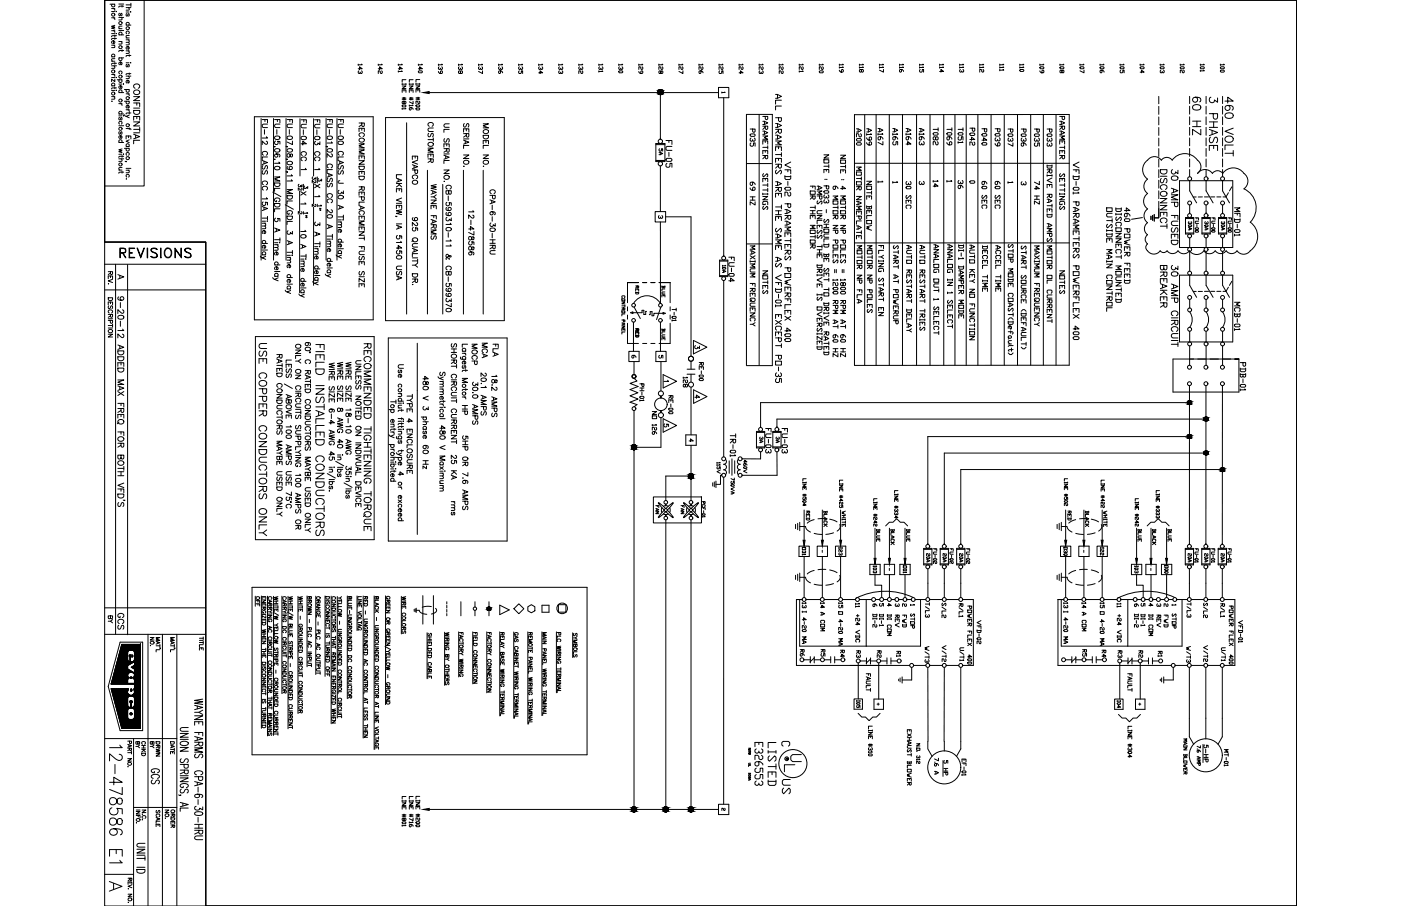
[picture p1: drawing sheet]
<svg xmlns="http://www.w3.org/2000/svg" width="432mm" height="279mm" viewBox="0 0 432 279" stroke-linecap="round" stroke-linejoin="round" font-family="sans-serif">
<defs><g id="words">
<text font-size="7.5" x="38.8" y="267.4" transform="rotate(-90 38.8 267.4)">12-478586 E1</text>
<g font-size="6.6">
<text x="36" y="80.8">REVISIONS</text>
<text x="32.8" y="276.2">A</text>
</g>
<g font-size="6.2">
<text x="371.5" y="42.7" transform="rotate(-90 371.5 42.7)">60 HZ</text>
<text x="101.2" y="166.5" transform="rotate(-90 101.2 166.5)">FIELD INSTALLED CONDUCTORS</text>
</g>
<g font-size="5.7">
<text x="376.4" y="47.6" transform="rotate(-90 376.4 47.6)">3 PHASE</text>
<text x="381.4" y="49.4" transform="rotate(-90 381.4 49.4)">460 VOLT</text>
<text x="50.4" y="243.1" transform="rotate(-90 50.4 243.1)">GCS</text>
<text x="236.4" y="243.4" transform="rotate(-90 236.4 243.4)">E326553</text>
<text x="244.8" y="245.9" transform="rotate(-90 244.8 245.9)">US</text>
</g>
<g font-size="5.3">
<text x="208.5" y="52.9" transform="rotate(-90 208.5 52.9)">FU-05</text>
<text x="83.3" y="166.5" transform="rotate(-90 83.3 166.5)">USE COPPER CONDUCTORS ONLY</text>
<text x="272" y="163.3">}</text>
<text x="352.8" y="163.3">}</text>
<text x="39.5" y="195.4" transform="rotate(-90 39.5 195.4)">GCS</text>
<text x="263.5" y="223.3">}</text>
<text x="344" y="223.7">}</text>
<text x="240.9" y="239.2">L</text>
<text x="242.7" y="236">U</text>
<text x="240.2" y="243.4" transform="rotate(-90 240.2 243.4)">LISTED</text>
</g>
<g font-size="4.9">
<text x="278" y="45.9" transform="rotate(-90 278 45.9)">A165</text>
<text x="305.5" y="45.9" transform="rotate(-90 305.5 45.9)">P040</text>
<text x="321.7" y="46.2" transform="rotate(-90 321.7 46.2)">P035</text>
<text x="325.6" y="46.2" transform="rotate(-90 325.6 46.2)">P033</text>
<text x="95.6" y="53.6" transform="rotate(-90 95.6 53.6)">FU-04 CC 1</text>
<text x="99.8" y="53.6" transform="rotate(-90 99.8 53.6)">FU-03 CC 1</text>
<text x="134.8" y="51.5" transform="rotate(-90 134.8 51.5)">CUSTOMER</text>
<text x="95.6" y="64.2" transform="rotate(-90 95.6 64.2)">X 1</text>
<text x="99.8" y="61.7" transform="rotate(-90 99.8 61.7)">X 1</text>
<text x="305.5" y="65.6" transform="rotate(-90 305.5 65.6)">60 SEC</text>
<text x="321.7" y="64.2" transform="rotate(-90 321.7 64.2)">74 HZ</text>
<text x="383.5" y="74.1" transform="rotate(-90 383.5 74.1)">MFD-01</text>
<text x="129.8" y="88.9" transform="rotate(-90 129.8 88.9)">EVAPCO 925 QUALITY DR.</text>
<text x="227.5" y="88.2" transform="rotate(-90 227.5 88.2)">FU-04</text>
<text x="349.6" y="88.5" transform="rotate(-90 349.6 88.5)">460 POWER FEED</text>
<text x="329.5" y="91.7" transform="rotate(-90 329.5 91.7)">NOTES</text>
<text x="244.8" y="106.5" transform="rotate(-90 244.8 106.5)">VFD-02 PARAMETERS POWERFLEX 400</text>
<text x="333.7" y="105.8" transform="rotate(-90 333.7 105.8)">VFD-01 PARAMETERS POWERFLEX 400</text>
<text x="383.5" y="103" transform="rotate(-90 383.5 103)">MCB-01</text>
<text x="154.9" y="111.1" transform="rotate(-90 154.9 111.1)">FLA</text>
<text x="242" y="119.2" transform="rotate(-90 242 119.2)">ALL PARAMETERS ARE THE SAME AS VFD-01 EXCEPT PO-35</text>
<text x="385.2" y="121.7" transform="rotate(-90 385.2 121.7)">PDB-01</text>
<text x="227.9" y="142.2" transform="rotate(-90 227.9 142.2)">TR-01</text>
<text x="238.8" y="140.8" transform="rotate(-90 238.8 140.8)">FU-03</text>
<text x="293.5" y="240.6" transform="rotate(-90 293.5 240.6)">5 HP</text>
</g>
<g font-size="4.4">
<text x="112.9" y="24" transform="rotate(-90 112.9 24)">143</text>
<text x="143.9" y="24" transform="rotate(-90 143.9 24)">138</text>
<text x="156.3" y="24" transform="rotate(-90 156.3 24)">136</text>
<text x="168.6" y="24" transform="rotate(-90 168.6 24)">134</text>
<text x="181" y="24" transform="rotate(-90 181 24)">132</text>
<text x="205.7" y="24" transform="rotate(-90 205.7 24)">128</text>
<text x="218" y="24" transform="rotate(-90 218 24)">126</text>
<text x="230.4" y="24" transform="rotate(-90 230.4 24)">124</text>
<text x="242.7" y="24" transform="rotate(-90 242.7 24)">122</text>
<text x="233.9" y="46.2" transform="rotate(-90 233.9 46.2)">P035</text>
<text x="266.7" y="45.9" transform="rotate(-90 266.7 45.9)">A200</text>
<text x="269.9" y="45.9" transform="rotate(-90 269.9 45.9)">A199</text>
<text x="273.4" y="45.9" transform="rotate(-90 273.4 45.9)">A167</text>
<text x="281.9" y="45.9" transform="rotate(-90 281.9 45.9)">A164</text>
<text x="286.1" y="45.9" transform="rotate(-90 286.1 45.9)">A163</text>
<text x="290.3" y="45.9" transform="rotate(-90 290.3 45.9)">T082</text>
<text x="294.6" y="45.9" transform="rotate(-90 294.6 45.9)">T069</text>
<text x="298.1" y="45.5" transform="rotate(-90 298.1 45.5)">T051</text>
<text x="301.6" y="45.9" transform="rotate(-90 301.6 45.9)">P042</text>
<text x="309.4" y="46.2" transform="rotate(-90 309.4 46.2)">P039</text>
<text x="313.3" y="46.2" transform="rotate(-90 313.3 46.2)">P037</text>
<text x="317.5" y="46.2" transform="rotate(-90 317.5 46.2)">P036</text>
<text x="151.7" y="52.6" transform="rotate(-90 151.7 52.6)">MODEL NO.</text>
<text x="237.8" y="50.1" transform="rotate(-90 237.8 50.1)">PARAMETER</text>
<text x="290.3" y="58.9" transform="rotate(-90 290.3 58.9)">14</text>
<text x="298.1" y="59.3" transform="rotate(-90 298.1 59.3)">36</text>
<text x="233.9" y="64.6" transform="rotate(-90 233.9 64.6)">69 HZ</text>
<text x="237.8" y="66" transform="rotate(-90 237.8 66)">SETTINGS</text>
<text x="281.9" y="65.6" transform="rotate(-90 281.9 65.6)">30 SEC</text>
<text x="309.4" y="65.6" transform="rotate(-90 309.4 65.6)">60 SEC</text>
<text x="266.7" y="74.8" transform="rotate(-90 266.7 74.8)">MOTOR NAMEPLATE</text>
<text x="269.9" y="72.3" transform="rotate(-90 269.9 72.3)">NOTE BELOW</text>
<text x="153.8" y="79.7" transform="rotate(-90 153.8 79.7)">CPA-6-30-HRU</text>
<text x="35.3" y="87.5">A</text>
<text x="237.8" y="91.7" transform="rotate(-90 237.8 91.7)">NOTES</text>
<text x="305.5" y="91" transform="rotate(-90 305.5 91)">DECEL TIME</text>
<text x="269.9" y="97.7" transform="rotate(-90 269.9 97.7)">MOTOR NP POLES</text>
<text x="278" y="101.2" transform="rotate(-90 278 101.2)">START AT POWERUP</text>
<text x="282.2" y="103.7" transform="rotate(-90 282.2 103.7)">AUTO RESTART DELAY</text>
<text x="148.2" y="113.6" transform="rotate(-90 148.2 113.6)">MOCP</text>
<text x="151.3" y="111.5" transform="rotate(-90 151.3 111.5)">MCA</text>
<text x="213.1" y="120.7" transform="rotate(-90 213.1 120.7)">128</text>
<text x="151" y="129.1" transform="rotate(-90 151 129.1)">20.1 AMPS</text>
<text x="243.8" y="140.8" transform="rotate(-90 243.8 140.8)">FU-03</text>
<text x="141.8" y="160.2" transform="rotate(-90 141.8 160.2)">SHORT CIRCUIT CURRENT 25 KA rms</text>
<text x="145.3" y="158.4" transform="rotate(-90 145.3 158.4)">5HP 0R 7.6 AMPS</text>
<text x="249.8" y="188.7" transform="rotate(-90 249.8 188.7)">13</text>
<text x="255.4" y="188.7" transform="rotate(-90 255.4 188.7)">14</text>
<text x="261.1" y="188.7" transform="rotate(-90 261.1 188.7)">15</text>
<text x="298.1" y="191.6" transform="rotate(-90 298.1 191.6)">R/L1</text>
<text x="36" y="193.3" transform="rotate(-90 36 193.3)">BY</text>
<text x="283.3" y="195.1" transform="rotate(-90 283.3 195.1)">STOP</text>
<text x="359.1" y="194.7" transform="rotate(-90 359.1 194.7)">REV</text>
<text x="361.2" y="194.7" transform="rotate(-90 361.2 194.7)">FWD</text>
<text x="336.2" y="203.6" transform="rotate(-90 336.2 203.6)">R5</text>
<text x="342.2" y="203.9" transform="rotate(-90 342.2 203.9)">R4</text>
<text x="347.1" y="203.9" transform="rotate(-90 347.1 203.9)">R3</text>
<text x="353.5" y="203.9" transform="rotate(-90 353.5 203.9)">R2</text>
<text x="359.5" y="203.9" transform="rotate(-90 359.5 203.9)">R1</text>
<text x="368.3" y="205.3" transform="rotate(-90 368.3 205.3)">W/T3</text>
<text x="373.6" y="205.3" transform="rotate(-90 373.6 205.3)">V/T2</text>
<text x="240.2" y="231.4">C</text>
<text x="373.6" y="236.4" transform="rotate(-90 373.6 236.4)">5-HP</text>
</g>
<g font-size="4">
<text x="118.9" y="24" transform="rotate(-90 118.9 24)">142</text>
<text x="131.2" y="23.6" transform="rotate(-90 131.2 23.6)">140</text>
<text x="137.6" y="24" transform="rotate(-90 137.6 24)">139</text>
<text x="149.9" y="24" transform="rotate(-90 149.9 24)">137</text>
<text x="162.3" y="24" transform="rotate(-90 162.3 24)">135</text>
<text x="174.6" y="24" transform="rotate(-90 174.6 24)">133</text>
<text x="187" y="23.6" transform="rotate(-90 187 23.6)">131</text>
<text x="199.3" y="24" transform="rotate(-90 199.3 24)">129</text>
<text x="211.7" y="24" transform="rotate(-90 211.7 24)">127</text>
<text x="224" y="24" transform="rotate(-90 224 24)">125</text>
<text x="236.4" y="24" transform="rotate(-90 236.4 24)">123</text>
<text x="248.7" y="23.6" transform="rotate(-90 248.7 23.6)">121</text>
<text x="261.1" y="23.6" transform="rotate(-90 261.1 23.6)">119</text>
<text x="273.4" y="23.6" transform="rotate(-90 273.4 23.6)">117</text>
<text x="285.8" y="23.6" transform="rotate(-90 285.8 23.6)">115</text>
<text x="298.1" y="23.6" transform="rotate(-90 298.1 23.6)">113</text>
<text x="322.8" y="23.6" transform="rotate(-90 322.8 23.6)">109</text>
<text x="329.1" y="23.6" transform="rotate(-90 329.1 23.6)">108</text>
<text x="341.5" y="23.6" transform="rotate(-90 341.5 23.6)">106</text>
<text x="353.8" y="23.6" transform="rotate(-90 353.8 23.6)">104</text>
<text x="366.2" y="23.6" transform="rotate(-90 366.2 23.6)">102</text>
<text x="378.5" y="23.6" transform="rotate(-90 378.5 23.6)">100</text>
<text x="205.3" y="49" transform="rotate(-90 205.3 49)">5A</text>
<text x="282.6" y="58.2">3</text>
<text x="314" y="58.2">3</text>
<text x="368.7" y="72" transform="rotate(-90 368.7 72)">30A</text>
<text x="373.6" y="72" transform="rotate(-90 373.6 72)">30A</text>
<text x="225.1" y="85.4" transform="rotate(-90 225.1 85.4)">10A</text>
<text x="209.5" y="100.2" transform="rotate(-90 209.5 100.2)">T-01</text>
<text x="193.7" y="111.8">6</text>
<text x="202.1" y="111.8">5</text>
<text x="199.7" y="124.9" transform="rotate(-90 199.7 124.9)">PH-01</text>
<text x="213.4" y="124.2">4</text>
<text x="208.5" y="128.8" transform="rotate(-90 208.5 128.8)">RE-00</text>
<text x="203.6" y="133">5</text>
<text x="211.7" y="137.6">4</text>
<text x="236.4" y="137.6" transform="rotate(-90 236.4 137.6)">3A</text>
<text x="241.3" y="137.6" transform="rotate(-90 241.3 137.6)">3A</text>
<text x="231.4" y="147.1" transform="rotate(-90 231.4 147.1)">460V</text>
<text x="204.3" y="159.8" transform="rotate(-90 204.3 159.8)">FAN</text>
<text x="212" y="159.8" transform="rotate(-90 212 159.8)">FAN</text>
<text x="250.8" y="161.6" transform="rotate(-90 250.8 161.6)">RED</text>
<text x="331.3" y="161.6" transform="rotate(-90 331.3 161.6)">RED</text>
<text x="249.4" y="172.5" transform="rotate(-90 249.4 172.5)">O31</text>
<text x="260.7" y="172.5" transform="rotate(-90 260.7 172.5)">I23</text>
<text x="272.3" y="168.3" transform="rotate(-90 272.3 168.3)">BLUE</text>
<text x="281.5" y="168.3" transform="rotate(-90 281.5 168.3)">BLUE</text>
<text x="330.2" y="172.5" transform="rotate(-90 330.2 172.5)">O30</text>
<text x="341.5" y="172.5" transform="rotate(-90 341.5 172.5)">I22</text>
<text x="353.1" y="168.3" transform="rotate(-90 353.1 168.3)">BLUE</text>
<text x="362.3" y="168.3" transform="rotate(-90 362.3 168.3)">BLUE</text>
<text x="287.9" y="174.6" transform="rotate(-90 287.9 174.6)">20A</text>
<text x="292.8" y="174.6" transform="rotate(-90 292.8 174.6)">20A</text>
<text x="298.1" y="174.6" transform="rotate(-90 298.1 174.6)">20A</text>
<text x="361.2" y="178.2" transform="rotate(-90 361.2 178.2)">O00</text>
<text x="368.3" y="174.6" transform="rotate(-90 368.3 174.6)">20A</text>
<text x="373.6" y="174.6" transform="rotate(-90 373.6 174.6)">20A</text>
<text x="378.5" y="174.6" transform="rotate(-90 378.5 174.6)">20A</text>
<text x="262.8" y="188.4">11</text>
<text x="268.1" y="188.4">6</text>
<text x="277.3" y="188.4">2</text>
<text x="287.5" y="191.6" transform="rotate(-90 287.5 191.6)">T/L3</text>
<text x="330.2" y="188.7" transform="rotate(-90 330.2 188.7)">13</text>
<text x="335.8" y="188.7" transform="rotate(-90 335.8 188.7)">14</text>
<text x="341.5" y="188.7" transform="rotate(-90 341.5 188.7)">15</text>
<text x="343.6" y="188.4">11</text>
<text x="348.9" y="188.4">6</text>
<text x="357.7" y="188.4">2</text>
<text x="368.3" y="191.6" transform="rotate(-90 368.3 191.6)">T/L3</text>
<text x="373.2" y="191.6" transform="rotate(-90 373.2 191.6)">S/L2</text>
<text x="378.5" y="191.6" transform="rotate(-90 378.5 191.6)">R/L1</text>
<text x="273.4" y="194.4" transform="rotate(-90 273.4 194.4)">DI-1</text>
<text x="280.5" y="194.7" transform="rotate(-90 280.5 194.7)">FWD</text>
<text x="335.8" y="195.8" transform="rotate(-90 335.8 195.8)">A COM</text>
<text x="352.1" y="194.7" transform="rotate(-90 352.1 194.7)">DI-2</text>
<text x="48.7" y="200.4" transform="rotate(-90 48.7 200.4)">NO.</text>
<text x="249.1" y="203.6" transform="rotate(-90 249.1 203.6)">R6</text>
<text x="255.4" y="203.6" transform="rotate(-90 255.4 203.6)">R5</text>
<text x="261.4" y="203.9" transform="rotate(-90 261.4 203.9)">R4</text>
<text x="266.3" y="203.9" transform="rotate(-90 266.3 203.9)">R3</text>
<text x="272.7" y="203.9" transform="rotate(-90 272.7 203.9)">R2</text>
<text x="278.7" y="203.9" transform="rotate(-90 278.7 203.9)">R1</text>
<text x="346.8" y="199.3" transform="rotate(-90 346.8 199.3)">+24 VDC</text>
<text x="384.2" y="199.3" transform="rotate(-90 384.2 199.3)">VFD-01</text>
<text x="287.5" y="205.3" transform="rotate(-90 287.5 205.3)">W/T3</text>
<text x="292.8" y="205.3" transform="rotate(-90 292.8 205.3)">V/T2</text>
<text x="300.6" y="206" transform="rotate(-90 300.6 206)">POWER FLEX 400</text>
<text x="378.9" y="205" transform="rotate(-90 378.9 205)">U/T1</text>
<text x="350" y="214.5" transform="rotate(-90 350 214.5)">FAULT</text>
<text x="44.1" y="231.8" transform="rotate(-90 44.1 231.8)">BY</text>
<text x="48.7" y="231.8" transform="rotate(-90 48.7 231.8)">BY</text>
<text x="53.3" y="253.6" transform="rotate(-90 53.3 253.6)">NO.</text>
<text x="55" y="256.5" transform="rotate(-90 55 256.5)">ORDER</text>
</g>
<g font-size="3.5">
<text x="92.8" y="59.3">3</text>
<text x="97" y="57.2">3</text>
<text x="274.1" y="57.9">1</text>
<text x="291" y="57.5">1</text>
<text x="298.1" y="57.9">0</text>
<text x="309.7" y="57.9">1</text>
<text x="202.1" y="68.4">3</text>
<text x="378.5" y="72" transform="rotate(-90 378.5 72)">30A</text>
<text x="197.9" y="91.7" transform="rotate(-90 197.9 91.7)">RED</text>
<text x="206" y="92.8" transform="rotate(-90 206 92.8)">BLUE</text>
<text x="197.9" y="105.1" transform="rotate(-90 197.9 105.1)">RED</text>
<text x="206" y="106.2" transform="rotate(-90 206 106.2)">BLUE</text>
<text x="213.1" y="108.7">3</text>
<text x="270.2" y="188">5</text>
<text x="272.7" y="188">4</text>
<text x="350.7" y="188">5</text>
<text x="353.1" y="188">4</text>
<text x="269.5" y="218.7">+</text>
<text x="346.4" y="219.4" transform="rotate(-90 346.4 219.4)">I04</text>
<text x="221.5" y="251.2">2</text>
</g>
<g font-size="3.1">
<text x="221.5" y="30">1</text>
<text x="269.9" y="57.5">1</text>
<text x="92.8" y="67">1</text>
<text x="203.6" y="118.9">1</text>
<text x="279.8" y="188">1</text>
<text x="360.5" y="188">1</text>
<text x="241.3" y="235.3">R</text>
</g>
<text font-size="2.6" x="97" y="64.6">1</text>
</g></defs>
<!-- layer: Object Lines -->
<g fill="none" stroke="#000" stroke-width=".31">
<path d="M132.3 28.6h89.1M223.1 30.1v48.9M230 35.3h8.1M230.1 50.4h7.7M353.7 59.7a2.91 2.91 0 0 0 0 4.7M357.6 52.3h2.1v.7a1.09 1.09 0 0 1-1.1 .7 1.09 1.09 0 0 1-1-.7zM357.6 54.4h2.1M357.9 55l-.3 .5 .3 .9 .6-.2 .5-1.1 .6 .1 .1 .7-.3 .5M357.9 59.2a.93 .93 0 0 1 1.3-.2 .93 .93 0 0 1 .2 1.3 .93 .93 0 0 1-1.3 .2 .93 .93 0 0 1-.2-1.3zM357.9 49.4a2.05 2.05 0 0 1 3.4 0 4.9 4.9 0 0 1 8.1 .3 2.48 2.48 0 0 1-.3 3.8 2.8 2.8 0 0 1 4.6 0 1.94 1.94 0 0 1 3.2 0 4.3 4.3 0 0 1 5-1.3 4.3 4.3 0 0 1 2.6 4.6l-1.1 1.4a6.4 6.4 0 0 1 1.9 10.3 5.6 5.6 0 0 1-.3 9.2 2.49 2.49 0 0 1-3.7-.4 2.04 2.04 0 0 1-3.4 0M357.9 49.4a2.59 2.59 0 0 0-4.2 0 3.5 3.5 0 0 0 0 5.8 2.72 2.72 0 0 0 0 4.5M358.1 58.4a.83 .83 0 0 1-.4-1.1 .83 .83 0 0 1 1.2-.3 .75 .75 0 0 1 .8 .6 .75 .75 0 0 1-.5 .8"/>
<path d="M361 58l2.1 .8-2.1 .8M361.1 54.5l.8-.2a.88 .88 0 0 1 1.2 .7 1.11 1.11 0 0 1-1.1 .6 1.11 1.11 0 0 1-1-.8zM361.4 52.3a.68 .68 0 0 0-.2 1.2 .68 .68 0 0 0 1.1-.5l.8 .6v-1.1M361.7 58.3v1M213 66.9v43M230 75.2h8.1M352.1 67.1l-3.3 .5M353.7 72.4a1.73 1.73 0 0 0 0 2.8 1.48 1.48 0 0 0 .3 2.5 2.38 2.38 0 0 0 3.6-.4 1.29 1.29 0 0 0 2.1 0 2.05 2.05 0 0 0 3.4 0 2.17 2.17 0 0 0 3.5 0 2.71 2.71 0 0 0 4.4 0 2.14 2.14 0 0 0 3.5 0 2.06 2.06 0 0 0 3.4 0M353.7 64.4a2.59 2.59 0 0 0 0 4.3 2.26 2.26 0 0 0 0 3.7M354.7 66.7v1M355.2 66.4v1.6M355.7 66.1v2.1"/>
<path d="M357.1 64.4v2.8h-1.4h1.4v-2.8M357.6 61.2h2.1l-2.1 1.4h2.1M357.6 63.4h2.1l-2.1 1.3h2.1M357.6 66.7v-1.2h2.1v1.2M357.6 69.7h2.1M358.1 68.7a.83 .83 0 0 1-.4-1.2 .83 .83 0 0 1 1.2-.3 .75 .75 0 0 1 .8 .6 .75 .75 0 0 1-.5 .9M358.7 65.5v.8M359.7 69.1v1.3M361 60.1h2.1l-2.1 .7 2.1 .8h-2.1M361 62.4h2.1l-.2 1.2-.8-.1-.1-1.1M361 66.4h2.1v1.3M361 73.5v-1.2h2.1v1.2"/>
<path d="M361 74.1h2.1v.7a1.08 1.08 0 0 1-1.1 .7 1.08 1.08 0 0 1-1-.7zM361.3 70.2l-.3 .5 .3 .9 .6-.2 .5-1.1 .6 .1 .1 .7-.3 .5M362.1 66.4v.8M362.1 72.3v.7M363.1 68.2h-1.5l-.6 .6 .3 .6 1.8 .2M366.7 77.6v6M371.7 77.6v6M376.8 77.6v6M39.3 81.6v114.1M195.2 99.3v9.1M203.6 99.3v9.1M223.1 86.5v54.4"/>
<path d="M357.6 83.9h2.1v.9l-.4 .5-.5-.2-.1-1.2M357.6 87.2v-1.3h2.1v1.3M357.6 87.5l2.1 .7-2.1 .8M357.6 92.8v-1.3h2.1v1.3M357.6 93.4h2.1v.9l-.4 .4-.5-.1-.1-1.2M357.6 89.5h2.1M358.3 87.8v.9M358.3 89.5l1.4 1.4M358.7 81.9l.1 1.1 .5 .2 .4-.5v-.8h-2.1l.2 1.2 .5 .1 .4-.5M358.7 85.9v.8M358.7 91.5v.8M358.7 84.6l-1.1 .7"/>
<path d="M358.7 94.1l-1.1 .6M358.8 90l-1.2 .9M361 87.6l2.1 .7-2.1 .8M361 89.6h2.1l-2.1 .8 2.1 .8h-2.1M361 91.9h2.1l-.2 1.3-.8-.1-.1-1.2M361 98.8h2.1v.9l-.4 .5-.5-.2-.1-1.2M361 98h2.1M361.1 84.1l.8-.3a.88 .88 0 0 1 1.2 .8 1.11 1.11 0 0 1-1.1 .6 1.11 1.11 0 0 1-1-.8zM361.4 81.9a.68 .68 0 0 0-.2 1.2 .68 .68 0 0 0 1.1-.5l.8 .5v-1M361.5 97.3a.74 .74 0 0 1-.5-.8 .74 .74 0 0 1 .8-.6h.5a.74 .74 0 0 1 .8 .6 .74 .74 0 0 1-.5 .8M361.7 87.9v.9M362.1 99.5l-1.1 .7"/>
<path d="M195.4 111.5v4M203.7 111.5v9.1M204.4 115.5l4.1 2.1-4.1 2.1M213 119.4v14.7M230 112.8h8.1M361 105h2.1M361 106.2h2.1M361.5 102.2a.75 .75 0 0 1-.5-.9 .75 .75 0 0 1 .8-.6h.5a.75 .75 0 0 1 .8 .6 .75 .75 0 0 1-.5 .9M363.1 102.9h-1.5l-.6 .6 .3 .6 1.8 .1M363.1 105.5v1.3M366.6 119v48.9M366.7 106.7l-.1 5.9"/>
<path d="M371.7 119v48.9M371.7 106.7v5.9M376.8 119l-.1 48.9M376.8 106.7v5.9M203.7 128.8v9.1h-8.3M213 137.3v17.1M239.5 139.3v7.3M286 134.6h80.6M291 139.7h80.7M366.6 124.2h-132.2v7.6M371.7 129.2h-132.2v2.6M201.4 153.2h14.8v8.1h-14.8z"/>
<path d="M213 146.8h-7.8v7.6M219.7 148.9v1M220.2 148.6v1.5M220.7 148.4v2M222.4 146.6h.1M222.4 146.6h-.3v2.8h-1.4M223.1 147.2l-.1 100.8M228.7 141.5h5.7M247.8 157.3v9.3M253.4 157.3v9.3M254.5 159.9l-2.4 .1M259.1 157.3v9.3"/>
<path d="M296.1 144.8h80.6M328.4 157.3v9.3M334.1 157.3v9.3M335.1 159.9l-2.4 .1M339.7 157.3v9.3M245.2 161.7v1.3M245.2 177.4v1.3M245.9 161.4v1.9M245.9 177.1v1.9M246.5 162.4h1.8l.3 .9 1.2 .8M246.5 178h1.8l.3 .9 1.2 .8M246.5 161.1v2.6"/>
<path d="M246.5 176.7v2.6M247.8 171.6v12.7M250.9 164.5l2.4 .3M250.9 175.9l-1.2 .4-.9 .7M253.4 171.6v12.7M254.5 175.6l-2.4 .1M255.7 160.1l2.3 .8M255.7 175.8l2.3 .8M256.9 164.3l-2.4 .5M256.9 180l-2.4 .5M258.8 161.8l.1 .9-.9 1.1M258.8 177.4l.1 1-.9 1.1"/>
<path d="M259.1 171.6v12.7M269.7 177.2v3.3h2v3.8M269.7 162.9v9.3M274.1 162.9v9.3M274.1 177.2v7.1M278.9 162.9v9.3M278.9 177.2v7.1M286 175.4v8.9M291 175.4v8.9M296.1 175.4v8.9M325.8 161.7v1.3M325.8 177.4v1.3"/>
<path d="M326.5 161.4v1.9M326.5 177.1v1.9M327.1 162.4h1.8l.4 .9 1.1 .8M327.1 178h1.8l.4 .9 1.1 .8M327.1 161.1v2.6M327.1 176.7v2.6M328.4 171.6v12.7M331.5 175.9l-1.2 .4-.9 .7M331.6 164.5l2.3 .3M334.1 171.6v12.7M335.1 175.6l-2.4 .1M336.3 160.1l2.3 .8"/>
<path d="M336.3 175.8l2.3 .8M337.5 164.3l-2.3 .5M337.5 180l-2.3 .5M339.4 161.8l.2 .9-1 1.1M339.4 177.4l.2 1-1 1.1M339.7 171.6v12.7M350.3 177.2v3.3h2v3.8M350.3 162.9v9.3M354.8 162.9v9.3M354.8 177.2v7.1M359.6 162.9v9.3M359.6 177.2v7.1"/>
<path d="M366.6 175.4v8.9M371.7 175.4v8.9M376.7 175.4v8.9M77.7 181.1h103.2v51.7h-103.2zM127.7 187.9v.6M128 187.7v1M128.3 188.2h.9a2.16 2.16 0 0 0 2.4 1.2M128.3 187.6v1.3M130.3 183.7v8.8M132.9 187.1l-1.5-.1-1.3 .3M133.6 183.7v8.8M134.2 187.6a.89 .89 0 0 1 .3 1 .89 .89 0 0 1-.9 .6l-.7 .2"/>
<path d="M154 186.6l3 1.5-3 1.4M245.5 184.9v20.3h34.9M246.5 184.9v14.4h37.2v-14.4M248.5 184.9h4.4M250.9 180.2l2.4 .3M254.1 184.9h4.4M259.7 184.9h4M264.9 184.9h3.7M267 184.9v14.4M281.5 184.3a20.1 20.1 0 0 0-17.7 .2M282.1 184.9h3.2M286.6 184.9h3.8"/>
<path d="M291.7 184.9h3.8M300 184.9v20.3M326.1 184.9v20.3h34.9M327.1 184.9v14.4h37.2v-14.4M329.1 184.9h4.4M331.6 180.2l2.3 .3M334.7 184.9h4.4M340.3 184.9h4M345.5 184.9h3.8M347.6 184.9v14.4M362.1 184.3a20.1 20.1 0 0 0-17.7 .2M362.7 184.9h3.3"/>
<path d="M367.2 184.9h3.9M372.3 184.9h3.8M377.3 184.9h3.3v20.3h-3.3M264.5 204.4v11.1M270.8 204.4v11.2M277 209.4v.6M277.4 209.1v1.2M278 208.7v2M281 205.8v3.9h-3M281.6 205.2h3.7M286 205.8v22.8M286.6 205.2h3.8"/>
<path d="M291 205.8v22.8M291.7 205.2h3.8M296.1 205.8v22.8M345.1 204.4v11.1M351.4 204.4v11.2M357.6 209.4v.6M358 209.1v1.2M358.7 208.7v2M361.6 205.8v3.9h-2.9M362.2 205.2h3.8M366.6 205.8v15.7M367.2 205.2h3.9"/>
<path d="M371.6 205.8v15.7M372.3 205.2h3.8M376.7 205.8v15.7M132.3 249.6h89.1"/>
</g>
<!-- layer: 0 -->
<g fill="none" stroke="#000" stroke-width=".31">
<path d="M78.4 36h36.6v62.6h-36.6zM110.7 37.9h1.6l-.2 1h-.5l-.1-1M111.5 38.5l-.8 .5M111.5 39.6v.6M118.8 36.3h36.6v62.6h-36.6zM124 26.5h1.1l-1.1 .8h1.1M124 28.5v-.8h1.1v.8M124 30.6h1.1M124 26h1.1M124 30.2h1.1M124 25.8v.3M124 33.4v.3"/>
<path d="M124.1 32.4h.8l.2 .4-.2 .2h-.8l-.1-.2zM124.3 30v.8M124.5 31.4l.2-.2 .4 .2v.4l-.4 .2-.2-.6-.4-.2-.1 .6 .1 .2 .4-.2M124.5 27.7v.4M124.7 30v.8M124.9 33.4l.2 .1h-1.1M125.1 24.6h-1.1v.8M125.1 25.8v.3M125.3 37.9v59M126.2 26.5h1.1l-1.1 .8h1.1M126.2 28.5v-.8h1.1v.8M126.2 30.6h1.1"/>
<path d="M126.2 26h1.1M126.2 25.8v.3M126.2 32.4v.4M126.2 30.2h1.1M126.5 30v.8M126.7 33.2v.5l-.4 .3-.1-.3 .1-.5h.6l.4 .5M126.7 27.7v.4M126.9 30v.8M127.1 32.4l.2 .2h-1.1M127.3 24.6h-1.1v.8M127.3 31.2v.8l-1.1-.6M127.3 25.8v.3"/>
<path d="M128.2 26.5h1.2l-1.2 .8h1.2M128.2 28.4v-.7h1.2v.7M128.2 32.5l1-.2 .2 .4-.2 .2h-.8zM128.2 33.5l1-.2 .2 .4-.2 .2h-.8zM128.2 25.9h1.2M128.2 25.7v.4M128.2 30.2h1.2M128.2 30.6h1.2M128.6 30v.8M128.8 27.7v.3M129 30v.8M129.2 31.2l.2 .2-.2 .5-.4-.1-.2-.6h-.4v.7"/>
<path d="M129.4 24.5h-1.2v.8M129.4 25.7v.4M138.5 38.2h-1.2l-.5 .5 .3 .5 1.4 .1M138.5 39.9h-1.7v.9M143.1 38.1l-.2 .4 .2 .7 .5-.2 .5-.9 .4 .4-.2 .7M143.7 39.7v.7M203.5 27.7v15.2M230.1 35.3v77.3M234 35.3v77.3M238 35.3v77.3M263.4 35.4l66.1-.1v77.3l-66.1 .1M263.4 35.3v77.3"/>
<path d="M266.5 35.4v77.3M270 35.3v77.4M274.1 35.3v77.4M278.2 35.3v77.4M282.5 35.3v77.3M286.6 35.3v77.3M290.9 35.3v77.3M294.3 35.3v77.3M297.8 35.3v77.3M301.4 35.3v77.3M305.5 35.3v77.3M309.5 35.3v77.3"/>
<path d="M313.6 35.3v77.3M317.7 35.3v77.3M321.6 35.3v77.3M325.5 35.3v77.3M110.7 40.6v-1h1.6v1M110.7 44.4h1.6l-1.6 .6 1.6 .6h-1.6M110.7 46.2h1.6l-1.6 .6 1.6 .7h-1.6M110.7 49.1v-1h1.6v1M110.7 49.6h1.6l-1.6 1.1h1.6M110.7 51.3h1.6v.5a.87 .87 0 0 1-.8 .6 .87 .87 0 0 1-.8-.6zM110.7 53.9v-1h1.6v1M110.7 54.4h1.6v.5a.87 .87 0 0 1-.8 .6 .87 .87 0 0 1-.8-.6z"/>
<path d="M110.7 57.6h1.6l-.2 1-.5-.1-.1-.9M110.9 42.7a.79 .79 0 0 1 .9-.1 .79 .79 0 0 1 .4 .9 .77 .77 0 0 1-1.1 .3 .77 .77 0 0 1-.2-1.1zM111 42.1a.6 .6 0 0 1-.3-.7 .6 .6 0 0 1 .6-.4h.4a.6 .6 0 0 1 .6 .4 .6 .6 0 0 1-.4 .7M111.5 48.1v.6M111.5 52.9v.6M111.5 59.2v.7M111.5 58.2l-.8 .5M122.2 54.9l1.6 .7-1.6 .6M122.2 59.2v-1h1.6v1M122.2 56.6h1.6M122.7 55.2v.8M122.7 56.6l1.1 1.1"/>
<path d="M123 58.2v.6M123.1 57l-.9 .7M123.8 53.9h-1.6v.9M131.7 52.5v44.3M132.8 58.7l1.7 .6-1.7 .6M133.4 58.9v.8M134.5 56.9l-1.7 .4 1.7 .4-1.7 .4 1.7 .4M136.8 45.4v-1h1.7v1M136.8 45.8h1.7v.7l-.3 .4-.4-.1-.1-1M136.8 47.9l1.7 .6-1.7 .6M136.8 52.4h1.7l-1.7 1.1h1.7M136.8 55.9h.2z"/>
<path d="M136.8 47.5h1.7M136.9 54.4a.77 .77 0 0 1 1.1-.3 .77 .77 0 0 1 .2 1.1 .8 .8 0 0 1-.9 .1 .8 .8 0 0 1-.4-.9zM137.1 42.8l-.3 .3 .3 .7h.4l.4-1 .5 .1 .1 .6-.3 .3M137.4 48.1v.8M137.7 44.4v.6M137.7 46.4l-.9 .5M137.8 58.3a.6 .6 0 0 1-.3-.7 .6 .6 0 0 1 .6-.5h.4a.6 .6 0 0 1 .6 .5 .6 .6 0 0 1-.4 .7M138.3 58.8l.1 1h.5l.2-1h-1.6l.1 1h.6l.1-.3M138.5 49.5h-1.7v.9M142.8 52.5v44.4M142.9 40.7v-1h1.6v1M142.9 41.2h1.6v.7l-.3 .4-.4-.2-.1-.9"/>
<path d="M142.9 43.2l1.6 .6-1.6 .7M142.9 47.8h1.6l-1.6 1.1h1.6M142.9 42.8h1.6M143 51.3h.1M143.4 43.5v.7M143.7 41.7l-.8 .6M144.5 44.9h-1.6v.9M148.9 52.5v44.4M203.5 51.2v14.1M263.4 50.4h66.1M110.7 60.2v-1h1.6v1M110.7 60.7h1.6l-.2 1-.6-.1-.1-.9"/>
<path d="M110.7 63.4l1.6 .7-1.6 .6M110.7 67.7v-1h1.6v1M110.7 68.2h1.6l-1.6 .6 1.6 .6h-1.6M110.7 71v-1h1.6v1M110.7 71.5h1.6l-1.6 1.1h1.6M110.7 76.1h1.6v1M110.7 73.5h1.6M110.9 79.1l-.2 .4 .2 .7 .5-.2 .5-.9 .4 .4-.2 .7M111 66.1a.6 .6 0 0 1-.3-.6 .6 .6 0 0 1 .6-.5h.4a.6 .6 0 0 1 .6 .5 .6 .6 0 0 1-.4 .6M111.2 63.6v.8M111.5 66.7v.6M111.5 70v.6"/>
<path d="M111.5 76.1v.6M112.3 62.3h-1.6v1M112.3 77.4h-1.2l-.4 .5 .2 .6h1.4M112.3 73v1M121.9 66.7l.4 .1M122.2 64.3v-1h1.6v1M122.2 69.4l1.6 .7-1.6 .6M122.2 76.5h1.6l-1.1-.8v1.2M122.2 62.7h1.6M122.2 69h1.6M122.3 79.1a.81 .81 0 0 1 1-.4 .81 .81 0 0 1 .4 1 .81 .81 0 0 1-1 .3 .81 .81 0 0 1-.4-.9zM122.5 72.6a.58 .58 0 0 0-.2 .9 .58 .58 0 0 0 .8 .1 .58 .58 0 0 0 0-.9l.7 .1v.8"/>
<path d="M122.5 77.3a.58 .58 0 0 0-.3 .8 .58 .58 0 0 0 .9 .1 .58 .58 0 0 0 0-.9l.7 .1v.8M122.7 69.7v.7M123 63.3v.6M123.5 74.4l.3 .4h-1.6M123.8 61.1l-1.6 .6 1.6 .6M123.8 64.6l-1.6 .4 1.6 .4-1.6 .4 1.6 .4M132.8 61.7h1.7l-1.7 1.1h1.7M132.8 64.4v-1h1.7v1M132.8 66.5h1.7v1M132.8 67.7l1.7 .6-1.7 .6M132.8 69.3h1.7l-.2 1-.5-.1-.1-.9M132.8 70.9h1.7l-1.7 .6 1.7 .7h-1.7"/>
<path d="M133.1 72.7l-.3 .4 .3 .7 .4-.2 .6-.9 .4 .4-.3 .7M133.4 67.9v.8M133.7 60.7l.8 .6M133.7 63.4v.6M133.7 66.5v.6M133.7 69.9l-.9 .5M134.5 60.1l-.8 .6h-.9M137.5 70.4a.81 .81 0 0 1 1-.3 .81 .81 0 0 1 .5 .9 .81 .81 0 0 1-1 .3 .81 .81 0 0 1-.5-.9zM137.6 80l-.1-.4 1-.7 .6 .1-.6 .2-.6-.8a.54 .54 0 0 0-.5 .6 .54 .54 0 0 0 .5 .5l.6 .3-.1 .2M137.7 64l-.2 .1a.81 .81 0 0 0 .6 1 .81 .81 0 0 0 1-.6 .51 .51 0 0 0-.5-.6 .51 .51 0 0 0-.5 .5 .51 .51 0 0 0 .4 .5M137.7 65.6h-.2a.81 .81 0 0 0 .6 1 .81 .81 0 0 0 1-.6 .51 .51 0 0 0-.5-.5 .51 .51 0 0 0-.5 .5 .51 .51 0 0 0 .4 .5M137.8 62.4a.58 .58 0 0 0-.2 .8 .58 .58 0 0 0 .8 .1 .58 .58 0 0 0 0-.8h.7v.8"/>
<path d="M137.8 67a.54 .54 0 0 0-.2 1 .54 .54 0 0 0 .9-.4l.6 .5v-.9M138.2 60.5v1.3M138.2 71.8v1.4M138.8 68.8l.3 .4h-1.6M138.8 73.9l.3 .4h-1.6M138.8 75.5l.3 .4h-1.6M144.4 70.6h1.7l-1.1-.8v1.2M144.5 76.2l.6-.1 .4 .9h.3l.3-.3-.1-.5h-.5a.66 .66 0 0 1-.2 .7 .66 .66 0 0 1-.8 .1zM144.6 73h.5l.4 .9h.5l.1-.6-.4-.3-.6 .9h-.5zM144.8 74.5a.58 .58 0 0 0-.3 .8 .58 .58 0 0 0 .9 .1 .58 .58 0 0 0 0-.9l.7 .1v.8M145 77.7a.5 .5 0 0 1 .4 .6 .5 .5 0 0 1-.8 .2 .5 .5 0 0 1 .1-.8h.3a.78 .78 0 0 1 1.1 .6l-.3 .3M145.1 67.9v1.4"/>
<path d="M145.7 66.4l.3 .1 .1 .5-.5 .3-1.2-1v1.1M145.8 65l.3 .3h-1.7M146.1 71.4v1.1l-1.7-.8M203.5 68.5l.1 25.1M205.1 66.9h7.9M263.4 74.9h66.1M110.7 81.7v-1h1.6v1M110.7 88.5v-1h1.6v1M110.7 85.3h1.6M110.9 83.7l-.2 .4 .2 .7 .5-.2 .5-.9 .4 .4-.2 .7M111.5 80.7v.6M111.5 87.5v.6"/>
<path d="M112.3 85.9v1.1l-1.6-1.1v1.1M122.2 85.1l1.6 .6-1.6 .6M122.4 83.7l-.2 .4 .2 .7 .4-.1 .4-.8 .4-.2 .2 .4-.2 .7M122.7 85.3v.8M123.8 82.1h-1.2l-.4 .4 .2 .6 1.4 .1M137.5 95.3a.81 .81 0 0 1 1-.3 .81 .81 0 0 1 .5 .9 .81 .81 0 0 1-1 .4 .81 .81 0 0 1-.5-1zM137.7 89h-.2a.81 .81 0 0 0 .6 1 .81 .81 0 0 0 1-.6 .51 .51 0 0 0-.5-.5 .51 .51 0 0 0-.5 .4 .51 .51 0 0 0 .4 .6M137.7 90.5l-.2 .1a.81 .81 0 0 0 .6 1 .81 .81 0 0 0 1-.6 .51 .51 0 0 0-.5-.6 .51 .51 0 0 0-.5 .5 .51 .51 0 0 0 .4 .5M137.8 87.3a.57 .57 0 0 0-.3 .9 .57 .57 0 0 0 .9 .1 .57 .57 0 0 0 0-.9l.7 .1v.8M137.8 92a.54 .54 0 0 0-.2 .9 .54 .54 0 0 0 .9-.4l.6 .5v-.9M137.8 83.2a.6 .6 0 0 1-.3-.7 .6 .6 0 0 1 .6-.4 .67 .67 0 0 1 .8 .2 .67 .67 0 0 1 0 .8l-.2 .1M138.2 85.4v1.4"/>
<path d="M138.3 83.8l.1 .9 .4 .2 .3-.4v-.7h-1.6v.9l.5 .2 .3-.4M139.1 93.5v1.1l-1.6-.7M78.7 103.8h36.6v62.6h-36.6zM85.3 109.3h1.7l-.2 1.1-.5-.1-.1-1M85.3 110.7l1.7 .7-1.7 .6M85.3 114.6v-1h1.7v1M85.3 115.1h1.7v.5a.87 .87 0 0 1-.9 .6 .87 .87 0 0 1-.8-.6zM85.3 112.7h1.7M85.7 119.4a.6 .6 0 0 1-.4-.7 .6 .6 0 0 1 .6-.4h.4a.6 .6 0 0 1 .7 .4 .6 .6 0 0 1-.4 .7M85.9 111v.8M86.2 109.9l-.9 .5M86.2 113.6v.6"/>
<path d="M87 112.1v1.1M87.6 118.4l2.5 1.4M88.2 113.4v-1h1.6v1M88.4 113.7l-.2 .5 .2 .7 .5-.2 .5-1 .4 .5-.2 .7M88.4 115.3l-.2 .4 .2 .7 .4-.1 .4-.8 .4-.2 .2 .4-.2 .7M89 112.4v.6M89.8 111h-1.6v1M91.1 108h1.6l-1.6 1h1.6M91.1 115.7h1.6l-1.6 1.1h1.6M91.9 111.4l.8 .6M92.7 109.6h-1.6v1M92.7 110.7l-.8 .7h-.8"/>
<path d="M94.1 114.3h1.6v.7l-.3 .4-.4-.2-.1-.9M94.1 115.7l1.6 .6-1.6 .6M94.1 119.5v-.9h1.6v.9M94.1 117.6h1.6M94.1 107.3a.81 .81 0 0 1 1-.3 .81 .81 0 0 1 .5 .9 .81 .81 0 0 1-1 .4 .81 .81 0 0 1-.5-1zM94.4 112.1a.6 .6 0 0 1-.3-.7 .6 .6 0 0 1 .6-.4 .67 .67 0 0 1 .8 .2 .67 .67 0 0 1 0 .8l-.2 .1M94.6 105.6a.5 .5 0 0 1 .4 .7 .5 .5 0 0 1-.8 .2 .5 .5 0 0 1 .1-.8l.3-.1a.77 .77 0 0 1 1.1 .6l-.2 .4M94.9 114.8l-.8 .6M104 114.4h1.6l-.1 1-.6-.1v-.9M104 117v-1h1.6v1M104 113.7h1.6M104.2 119l-.2 .4 .1 .6h.5l.4-.8 .4-.2 .2 .4-.2 .7"/>
<path d="M104.9 114.9l-.9 .5M104.9 116v.6M105.6 111.7l-1.6 .4 1.6 .4-1.6 .4 1.6 .4M106.6 114.4h1.6l-.1 1-.6-.1-.1-.9M106.6 117v-1h1.6v1M106.6 113.7h1.6M106.8 119l-.2 .4 .2 .7 .5-.1 .5-1 .4 .4-.2 .7M107.4 114.9l-.8 .5M107.4 116v.6M108.2 111.7l-1.6 .4 1.6 .4-1.6 .4 1.6 .4M109.6 112.9h1.7l-1.7 1.1h1.7M109.6 117v-1h1.7v1"/>
<path d="M109.9 117.3l-.3 .5 .3 .6 .4-.1 .6-1 .4 .5-.3 .6M109.9 118.9l-.3 .4 .3 .7 .4-.2 .6-.9 .4 .4-.3 .7M110.5 116v.6M111.3 111.2h-1.2l-.5 .5 .3 .5 1.4 .1M111.3 114.6h-1.7v1M112.2 106h2.2l-.2 1.3-.5 .1-.3-.2-.1-1.2M112.2 109.5v-1.4h2.2v1.4M112.2 114.4h2.2l-2.2 .9 2.2 .8h-2.2M112.2 116.9h2.2l-2.2 .8 2.2 .8h-2.2M112.3 112.5a1.07 1.07 0 0 1 1.3-.4 1.07 1.07 0 0 1 .7 1.2 1.06 1.06 0 0 1-1.4 .5 1.06 1.06 0 0 1-.6-1.3zM112.7 111.5a.8 .8 0 0 1-.5-.9 .8 .8 0 0 1 .8-.6h.5a.79 .79 0 0 1 .9 .6 .79 .79 0 0 1-.6 .9M113.3 106.7l-1.1 .7"/>
<path d="M113.3 108.1v.8M113.3 119.3v.9M119.7 104.2h36.6v62.7h-36.6zM123 114.1l-.3 .3 .3 .6 .2-.1 .2-.7h.3l.1 .5-.2 .3M123 119.4a.52 .52 0 0 1-.1-.8 .52 .52 0 0 1 .7 0 .52 .52 0 0 1 0 .8M123.3 115.4v1a.52 .52 0 0 0 .5-.6 .52 .52 0 0 0-.6-.5 .52 .52 0 0 0-.5 .5l.3 .6M124.4 112.5h-1.2l-.5 .4 .3 .6 1.4 .1M128.6 105.9v58.9M130.4 116.8h1.6l-1.1-.7v1.1M130.5 117.8a.67 .67 0 0 1 .7 0 .67 .67 0 0 1 .2 .7h.5v-.7h-.5l-.5 .9-.4-.2zM130.5 119.4a.8 .8 0 0 1 .9-.3 .8 .8 0 0 1 .5 .9 .8 .8 0 0 1-1 .3 .8 .8 0 0 1-.4-.9zM135 116.2l.6 .5"/>
<path d="M135.6 117.6h1.1M135.6 120h1.1M135.8 114.8l-.2 .4 .2 .7 .4-.1 .5-.9h.4l.1 .6-.3 .4M136.3 117.6l.4 .4-.1 .4-1 .1M136.3 118.5l.4 .4-.1 .4h-1M136.3 120l.4 .4-.1 .3-1 .1M136.7 116.2l-1.1 .5 1.1 .5M142 110.1l.1 .6 1.5 .1M142.5 116.7h1.6l-1.6 .6 1.6 .6h-1.6M142.5 108.3h1.1M142.5 108.9h1.1M142.7 108.3a.52 .52 0 0 1-.1-.7 .52 .52 0 0 1 .8 0 .52 .52 0 0 1-.1 .7"/>
<path d="M142.7 110.8a.52 .52 0 0 1-.1-.8 .52 .52 0 0 1 .8 0 .52 .52 0 0 1-.1 .8M142.7 112.7l-.2 .4 .2 .5 .2-.1 .3-.7h.3l.1 .5-.3 .3M143.1 108.9l.4 .3 .1 .4M143.1 111.3v1a.52 .52 0 0 0 .4-.6 .52 .52 0 0 0-.5-.5 .52 .52 0 0 0-.5 .5l.2 .6M143.6 119.9v.5M144.1 106.2h-1.6v.9M144.1 114.2h-1.3l-.3 .4M145.7 119.6a.8 .8 0 0 1 1-.3 .8 .8 0 0 1 .5 .9 .8 .8 0 0 1-1 .4 .8 .8 0 0 1-.5-1zM146 117.9a.54 .54 0 0 0-.2 .9 .54 .54 0 0 0 .9-.4l.6 .5v-.9M151.6 117.2a.68 .68 0 0 1 .8 0 .68 .68 0 0 1 .3 .8h.4l.1-.3-.1-.5h-.4a.68 .68 0 0 1-.3 .7 .68 .68 0 0 1-.8 .1zM152.8 119.4l.4 .3-.3 .7-1.3-1v1M152.9 115.7l.3 .4h-1.6"/>
<path d="M85.3 121.7h1.7l-1.7 1.1h1.7M85.3 123.4h1.7v.5a.88 .88 0 0 1-.9 .6 .88 .88 0 0 1-.8-.6zM85.3 131.3h1.7l-.2 1-.5-.1-.1-.9M85.3 136.1h1.7l-1.7 .6 1.7 .6h-1.7M85.3 137.7l1.7 .6-1.7 .7M85.3 128.7h1.7M85.4 120.2a.76 .76 0 0 1 1.1-.3 .76 .76 0 0 1 .2 1.1 .78 .78 0 0 1-.9 .1 .78 .78 0 0 1-.4-.9zM85.6 129.6a.79 .79 0 0 1 .9-.1 .79 .79 0 0 1 .4 .9 .77 .77 0 0 1-1.1 .3 .77 .77 0 0 1-.2-1.1zM85.6 132.8l-.3 .4 .3 .7 .4-.1 .6-1 .4 .4-.3 .7M85.7 127.8a.6 .6 0 0 1-.4-.7 .6 .6 0 0 1 .6-.5h.4a.6 .6 0 0 1 .7 .5 .6 .6 0 0 1-.4 .7M85.9 137.9v.8M86.2 131.8l-.9 .6"/>
<path d="M86.2 139.7l.8 .6M87 125l-1.4 .1-.3 .4 .3 .5 1.4 .1M87 139.1l-.8 .6h-.9M87 128.1v1.1M88.2 121.7l1.6 .6-1.6 .6M88.2 129v-1h1.6v1M88.2 137.2l1.6 .6-1.6 .6M88.2 138.8h1.6l-1.6 .6 1.6 .6h-1.6M88.2 132.8a.81 .81 0 0 1 1-.3 .81 .81 0 0 1 .5 .9 .81 .81 0 0 1-1 .3 .81 .81 0 0 1-.5-.9zM88.2 134.4a.81 .81 0 0 1 1-.3 .81 .81 0 0 1 .5 .9 .81 .81 0 0 1-1 .3 .81 .81 0 0 1-.5-.9zM88.7 121.9v.8M88.7 137.4v.8"/>
<path d="M89 123.3l.1 .9 .4 .2 .3-.4v-.7h-1.6l.1 1 .4 .1 .3-.4M89 128v.6M89.5 131.3l.3 .4h-1.6M89.8 126.4l-1.6 .6 1.6 .6M91.1 121.3h1.6v.7l-.3 .4-.4-.2-.1-.9M91.1 134.5h1.6l-.1 1-.7-.1v-.9M91.1 136.1h1.6l-.1 1.1-.7-.1v-1M91.1 120.7h1.6M91.1 126.2h1.6M91.1 127.2h1.6M91.3 128l-.2 .4 .1 .5 .5 .1 .4-.8 .4-.2 .2 .4-.2 .7M91.3 131.2l-.2 .4 .1 .5 .5 .1 .4-.9 .4-.1 .2 .4-.2 .7"/>
<path d="M91.5 120.1a.59 .59 0 0 1-.4-.7 .59 .59 0 0 1 .6-.4h.4a.59 .59 0 0 1 .6 .4 .59 .59 0 0 1-.4 .7M91.5 124a.59 .59 0 0 1-.4-.7 .59 .59 0 0 1 .6-.5h.4a.59 .59 0 0 1 .6 .5 .59 .59 0 0 1-.4 .7M91.9 121.8l-.8 .6M91.9 139.5l.8 .6M92.7 124.5h-1.1l-.5 .5 .2 .5 1.4 .1M92.7 132.8l-1.4 .1-.2 .4 .2 .5 1.4 .1M92.7 137.8h-1.6v.9M92.7 138.9l-.8 .6h-.8M92.7 126.6v1.1M94.1 120h1.6v.6a.87 .87 0 0 1-.8 .5 .87 .87 0 0 1-.8-.5zM94.1 126.6h1.6l-1.6 1.1h1.6M94.1 128.3h1.6v.6a.88 .88 0 0 1-.8 .5 .88 .88 0 0 1-.8-.5z"/>
<path d="M94.1 136.2h1.6v.7l-.3 .4-.4-.2-.1-.9M94.1 133.6h1.6M94.1 125.1a.77 .77 0 0 1 1.1-.3 .77 .77 0 0 1 .3 1.1 .81 .81 0 0 1-1 .1 .81 .81 0 0 1-.4-.9zM94.3 134.6a.8 .8 0 0 1 .9-.1 .8 .8 0 0 1 .4 .9 .77 .77 0 0 1-1.1 .3 .77 .77 0 0 1-.2-1.1zM94.3 137.8l-.2 .4 .2 .7 .5-.2 .5-.9 .4 .4-.2 .7M94.4 124.4a.6 .6 0 0 1-.3-.7 .6 .6 0 0 1 .6-.5 .68 .68 0 0 1 .8 .2 .68 .68 0 0 1 0 .9l-.2 .1M94.4 132.7a.6 .6 0 0 1-.3-.6 .6 .6 0 0 1 .6-.5h.4a.6 .6 0 0 1 .6 .4 .6 .6 0 0 1-.4 .7M94.9 136.8l-.8 .5M95.7 129.9h-1.2l-.4 .5 .2 .5 1.4 .1M104 123.8v-1h1.6v1M104 128.9l1.6 .6-1.6 .6M104 136.3h1.6l-1.1-.8v1.2"/>
<path d="M104 120.7h1.6M104.1 126a.68 .68 0 0 1 .8 0 .68 .68 0 0 1 .2 .8h.3l.2-.3v-.5h-.5a.68 .68 0 0 1-.2 .7 .68 .68 0 0 1-.8 .1zM104.1 137.3a.81 .81 0 0 1 1-.3 .81 .81 0 0 1 .5 .9 .81 .81 0 0 1-1 .3 .81 .81 0 0 1-.5-.9zM104.5 129.1v.8M104.6 133v.4a.58 .58 0 0 1-.6-.5 .58 .58 0 0 1 .6-.6h.4a.6 .6 0 0 1 .6 .4 .6 .6 0 0 1-.4 .7M104.9 122.8v.6M105.6 121.2v1.1l-1.6-1.1v1.1M105.6 130.3l-1.6 .4 1.6 .4-1.6 .4 1.6 .4M106.6 123.8v-1h1.6v1M106.6 135.5l1.6 .6-1.6 .7M106.6 120.7h1.6M106.7 132.7a.8 .8 0 0 1 1-.3 .8 .8 0 0 1 .4 1 .8 .8 0 0 1-.9 .3 .8 .8 0 0 1-.5-1z"/>
<path d="M106.7 127.5h.6l.4 .8 .3 .1 .2-.3-.1-.6h-.4a.66 .66 0 0 1-.2 .8 .66 .66 0 0 1-.8 0zM107.1 135.7v.8M107.2 139.7v.4a.59 .59 0 0 1-.6-.6 .59 .59 0 0 1 .6-.6 .68 .68 0 0 1 .9 .2 .68 .68 0 0 1-.1 .9l-.2 .1M107.3 129v1.4M107.4 122.8v.6M107.9 126.1l.3 .3h-1.6M107.9 131.2l.3 .4h-1.6M108.2 121.2v1.1l-1.6-1.1v1.1M108.2 137l-1.6 .4 1.6 .4-1.6 .4 1.6 .3M109.6 122.2h1.7l-1.7 1h1.7M109.6 127.8v-1h1.7v1M109.6 128.3h1.7v.5a.88 .88 0 0 1-.8 .6 .88 .88 0 0 1-.9-.6z"/>
<path d="M109.6 133.2h1.7l-1.7 1.1h1.7M109.6 137.2h1.7l-1.7 1.1h1.7M109.6 138.9h1.7v.5a.87 .87 0 0 1-.8 .6 .87 .87 0 0 1-.9-.6zM109.6 125.9h1.7M109.6 136.6h1.7M109.9 123.9a.79 .79 0 0 1 .9-.1 .79 .79 0 0 1 .4 .9 .77 .77 0 0 1-1.1 .3 .77 .77 0 0 1-.2-1.1zM109.9 131.6a.78 .78 0 0 1 .9-.1 .78 .78 0 0 1 .4 .9 .76 .76 0 0 1-1.1 .3 .76 .76 0 0 1-.2-1.1zM110.5 126.8v.6M111.3 125.3v1.1M112.2 120.7v-1.4h2.2v1.4M112.2 121.3h2.2l-2.2 1.4h2.2M112.2 123.5h2.2v.7a1.17 1.17 0 0 1-1.1 .8 1.17 1.17 0 0 1-1.1-.8z"/>
<path d="M112.2 127v-1.3h2.2v1.3M112.2 127.6h2.2v.7a1.15 1.15 0 0 1-1.1 .8 1.15 1.15 0 0 1-1.1-.8zM112.2 132.3h2.2M112.2 133.5h2.2M112.2 136.5h2.2M112.2 137.9h2.2M112.2 139.1h2.2M113 135.3v.5a.78 .78 0 0 1-.8-.8 .78 .78 0 0 1 .8-.8h.5a.79 .79 0 0 1 .9 .7 .79 .79 0 0 1-.6 .9M113.3 125.7v.8M113.3 136.5v1.4M114.4 131.6v1.4M114.4 138.4v1.4"/>
<path d="M119.8 134l.6 .5M119.8 126.3h1.7M119.8 137.1h1.7M120.4 123.9h1.6M120.4 130.8h1.1M120.4 133.2h1.1M120.4 138.6h1.1M120.6 126.3a.52 .52 0 0 0 0 .8 .52 .52 0 0 0 .7 0 .52 .52 0 0 0-.1-.8M120.6 137.1a.52 .52 0 0 0 0 .8 .52 .52 0 0 0 .7 0 .52 .52 0 0 0-.1-.8M121 129.3v1a.52 .52 0 0 0 .4-.7 .52 .52 0 0 0-.8-.3 .52 .52 0 0 0-.1 .8l.1 .2M121 133.2l.4 .3 .1 .3M121 138.6l.4 .2 .1 .4"/>
<path d="M121.2 130.8l.3 .4-.1 .4-1 .1M121.5 134.1l-1.1 .4 1.1 .5M121.5 132.1v.6M122 132.4h-1.3l-.3 .4M122 123.4v1.1M122.2 139.6l.5 .5M122.3 134.6v.7h1.5M122.7 129.1h1.3l.4 .4M122.7 132.4h1M122.7 121.4h1.1M122.7 123.7h1.7M122.7 124.3h1"/>
<path d="M122.7 125.8h1.1M122.7 129.9h1M122.7 133h1.1M123 123.7a.52 .52 0 0 1-.1-.7 .52 .52 0 0 1 .7 0 .52 .52 0 0 1 0 .7M123 135.3a.52 .52 0 0 1-.1-.7 .52 .52 0 0 1 .7 0 .52 .52 0 0 1 0 .7M123 135.9l-.3 .3 .3 .5h.2l.2-.7h.3l.1 .4-.2 .3M123.5 121.4l.3 .4-.1 .4-1 .1M123.5 133l.3 .4-.1 .4-1 .1M123.8 125h-1l-.1 .4 .3 .4M123.8 139.7l-1.1 .4 1.1 .5M123.8 126.3v.5M123.8 128.8v.6"/>
<path d="M123.8 130.4v.5M123.8 131.3v.5M123.8 138.7v.6M124.3 124.3h.1M124.3 129.8v.2zM124.3 132.3v.2zM124.4 126.5h-1.4l-.3 .4M124.4 130.6h-1.4l-.3 .4M124.4 131.6h-1.4l-.3 .3M124.4 139h-1.4l-.3 .4M125.5 124.5h1.6l-.1 .9h-.7l-.1-.9M125.5 127.1v-1h1.6v1"/>
<path d="M125.5 129.9h1.6l-1.1-.8v1.2M125.5 133.4v-1h1.6v1M125.5 133.9h1.6l-1.6 1h1.6M125.5 122.2h1.6M125.5 138.7a.77 .77 0 0 1 1.1-.3 .77 .77 0 0 1 .3 1.1 .8 .8 0 0 1-1 .1 .8 .8 0 0 1-.4-.9zM125.9 136.6a.59 .59 0 0 1-.4-.6 .59 .59 0 0 1 .6-.5h.4a.59 .59 0 0 1 .6 .5 .59 .59 0 0 1-.4 .6M126.3 123.5l.8 .6M126.3 126.1v.6M126.3 132.4v.6M127.1 122.9l-.8 .6h-.8M127.1 137.2h-1.6v.9M127.1 121.6v1.1"/>
<path d="M129.8 128.6h1.6M130.4 130.1h1.6M130.4 132.4h1M130.5 139.1a.8 .8 0 0 1 .9-.4 .8 .8 0 0 1 .5 1 .8 .8 0 0 1-1 .3 .8 .8 0 0 1-.4-.9zM130.6 128.6a.51 .51 0 0 0-.1 .8 .51 .51 0 0 0 .8 0 .51 .51 0 0 0-.1-.8M130.6 132.4a.52 .52 0 0 1-.1-.8 .52 .52 0 0 1 .8 0 .52 .52 0 0 1-.1 .8M130.6 132.9l-.2 .3 .2 .6 .2-.1 .3-.7h.3v.5l-.2 .3M130.7 125.3a.54 .54 0 0 0-.2 1 .54 .54 0 0 0 .9-.4l.6 .4v-.8M130.9 137.4a.51 .51 0 0 1 .5 .6 .51 .51 0 0 1-.8 .3 .51 .51 0 0 1 0-.9h.3a.78 .78 0 0 1 1.1 .6l-.2 .3M131 134.3v.9a.55 .55 0 0 0 .2-.8 .55 .55 0 0 0-.8 0 .55 .55 0 0 0 .2 .8M131.1 130.1l.3 .4v.4h-1M132 122.2l-1.6 .6 1.6 .6"/>
<path d="M135.6 132.1h1.6l-1.1-.8v1.1M135.6 124.6h1.1M135.6 125.6h1M135.6 128.5h1.1M135.6 129.1h1.6M135.6 133l.5-.2 .3 .3 .3 .7h.4v-.8l-.3-.1-.4 .8-.5 .2-.3-.4zM135.6 134.6a.81 .81 0 0 1 1-.3 .81 .81 0 0 1 .5 .9 .81 .81 0 0 1-1 .3 .81 .81 0 0 1-.5-.9zM135.8 127.1a.51 .51 0 0 1-.1-.8 .51 .51 0 0 1 .8 0 .51 .51 0 0 1-.1 .8M135.8 128.5a.52 .52 0 0 1-.1-.8 .52 .52 0 0 1 .8 0 .52 .52 0 0 1-.1 .8M136.2 122.2v.9a.53 .53 0 0 0 .4-.5 .53 .53 0 0 0-.5-.5 .53 .53 0 0 0-.5 .5l.2 .5M136.2 124.6l.4 .2 .1 .4M136.3 120.8l.4 .4-.1 .4-1 .1"/>
<path d="M136.7 123.5v.6M137.2 123.8h-1.3l-.3 .3M137.2 137.4l-1.6 .6 1.6 .6M142.5 126.8h1.6l-.1 1-.7-.1v-.9M142.5 122.4h1.1M142.5 125.1h1.6M142.5 126.2h1.6M143.1 122.4l.4 .3 .1 .3M144.1 120.1h-1.3l-.3 .4M145.8 121.1h.1M145.6 124.7l1.7 .7-1.7 .6M145.6 126.4h1.7l-1.7 .6 1.7 .6h-1.7"/>
<path d="M145.6 128.2h1.7l-.2 1h-.6l-.1-1M145.7 122a.8 .8 0 0 1 1-.4 .8 .8 0 0 1 .5 1 .8 .8 0 0 1-1 .3 .8 .8 0 0 1-.5-.9zM145.9 129.8l-.3 .4 .3 .7 .4-.1 .4-.9 .3-.1 .3 .4-.3 .7M151.6 122.4l1.6 .6-1.6 .6M151.6 124h1.6l-1.6 .6 1.6 .6h-1.6M151.6 125.9h1.6l-.2 1-.6-.1-.1-.9M151.8 127.4l-.2 .4 .2 .7 .4-.1 .6-1 .4 .4-.2 .7M195.4 126.6v123M203.7 122.8v-.7v.7M203.7 126.6v.7M286 134.6v33.3M291 139.7v28.2"/>
<path d="M85.3 143.4v-1h1.7v1M85.3 149.7v-1h1.7v1M85.3 150.2h1.7v.5a.87 .87 0 0 1-.9 .6 .87 .87 0 0 1-.8-.6zM85.3 155.2h1.7l-1.7 1h1.7M85.4 153.7a.77 .77 0 0 1 1.1-.3 .77 .77 0 0 1 .2 1.1 .79 .79 0 0 1-.9 .1 .79 .79 0 0 1-.4-.9zM85.6 147.1l-.3 .4 .3 .7 .4-.2 .6-.9 .4 .4-.3 .7M86.2 140.7l.1 1h.5l.2-1h-1.7l.2 1 .4 .1 .3-.4M86.2 142.4v.6M86.2 148.7v.6M86.2 158.6l.8 .6M87 145.5h-1.2l-.5 .4 .3 .6h1.4M87 156.8h-1.7v1"/>
<path d="M87 157.9l-.8 .7h-.9M88.2 140.6h1.6l-.2 1h-.6l-.1-1M88.2 149.7v-1h1.6v1M88.4 142.2l-.2 .4 .2 .7 .5-.2 .5-.9 .4 .4-.2 .7M88.4 147.1l-.2 .3v.6l.6 .1 .4-.9 .4-.1 .2 .3-.2 .7M88.5 153.3a.57 .57 0 0 0-.2 .8 .57 .57 0 0 0 .8 .1 .57 .57 0 0 0 0-.8h.7v.8M88.6 156.7a.6 .6 0 0 1-.4-.7 .6 .6 0 0 1 .6-.5 .67 .67 0 0 1 .9 .2 .67 .67 0 0 1-.1 .9l-.2 .1M89 148.7v.6M89.8 145.4h-1.2l-.4 .5 .2 .6h1.4M89.8 151.7v1.1l-1.6-.8M91.1 141.1h1.6l-1.6 1.1h1.6M91.1 152.1l1.6 .6-1.6 .7"/>
<path d="M91.1 153.7h1.6l-1.6 .6 1.6 .7h-1.6M91.1 155.6h1.6l-.1 .9h-.7v-.9M91.1 140.5h1.6M91.2 147.8a.81 .81 0 0 1 1-.3 .81 .81 0 0 1 .4 .9 .81 .81 0 0 1-1 .3 .81 .81 0 0 1-.4-.9zM91.2 149.3a.82 .82 0 0 1 1-.3 .82 .82 0 0 1 .4 .9 .82 .82 0 0 1-1 .4 .82 .82 0 0 1-.4-1zM91.3 157.1l-.2 .4 .1 .6 .5 .1 .4-.9 .4-.2 .2 .4-.2 .7M91.6 152.3v.8M91.7 143.5v.4a.59 .59 0 0 1-.6-.6 .59 .59 0 0 1 .6-.6 .67 .67 0 0 1 .9 .2 .67 .67 0 0 1-.1 .9l-.2 .1M92.4 146.2l.3 .4h-1.6M94.1 141h1.6l-1.6 .6 1.6 .7h-1.6M94.1 142.6l1.6 .7-1.6 .6M94.1 148.3v-1h1.6v1"/>
<path d="M94.1 154.6v-1h1.6v1M94.1 155.1h1.6v.6a.87 .87 0 0 1-.8 .5 .87 .87 0 0 1-.8-.5zM94.1 158.6a.77 .77 0 0 1 1.1-.3 .77 .77 0 0 1 .3 1.1 .81 .81 0 0 1-1 .1 .81 .81 0 0 1-.4-.9zM94.3 152l-.2 .4v.6h.6l.4-.8 .4-.2 .2 .4-.2 .7M94.9 145.7l.1 .9 .4 .1 .3-.3v-.7h-1.6v.9l.5 .1 .3-.3M95.7 144l-.8 .7h-.8M95.7 150.4h-1.2l-.4 .5 .2 .5 1.4 .1M103.5 142.3l2.4 1.4M104 140.3h1M104 140.9h1.1M104 144.1h1.6M104 144.7h1.6"/>
<path d="M104.2 144.7a.52 .52 0 0 0 0 .8 .52 .52 0 0 0 .7 0 .52 .52 0 0 0 0-.8M104.2 146.1l-.2 .3 .1 .5h.4l.4-.8 .2 .3-.2 .6M104.8 140.9l.3 .4-.1 .4-1 .1M105.5 140.3h.1zM106 148.9l2.5 1.4M106.6 147h1M106.6 147.6h1.1M106.6 150.8h1.6M106.6 151.4h1.6M106.8 151.4a.52 .52 0 0 0 0 .8 .52 .52 0 0 0 .7 0 .52 .52 0 0 0-.1-.8M106.8 152.8l-.2 .3 .2 .5h.3l.2-.7h.3l.1 .4-.3 .3M106.9 143.8a.54 .54 0 0 0-.4 .6 .54 .54 0 0 0 .6 .5 .54 .54 0 0 0 .5-.5l.6 .4v-.8"/>
<path d="M106.9 145.4a.57 .57 0 0 0-.2 .8 .57 .57 0 0 0 .8 .1 .57 .57 0 0 0 0-.9l.7 .1v.8M107.4 147.6l.3 .4-.1 .4-1 .1M108.1 147h.1zM109.6 144l1.7 .6-1.7 .6M109.6 148.6h1.7v.5a.88 .88 0 0 1-.8 .6 .88 .88 0 0 1-.9-.6zM109.6 151.2v-1h1.7v1M109.6 156.3v-1h1.7v1M109.6 140.5h1.7M109.6 153.1h1.7M110 154.8a.6 .6 0 0 1-.4-.7 .6 .6 0 0 1 .7-.5h.4a.6 .6 0 0 1 .6 .5 .6 .6 0 0 1-.4 .7M110.2 144.2v.8M110.5 150.2v.6"/>
<path d="M110.5 155.3v.6M111.3 140.9l-1.7 .6 1.7 .6M111.3 142.5l-1.4 .1-.3 .4 .3 .5 1.4 .1M111.3 145.6h-1.7v1M111.3 151.4l-1.7 .7 1.7 .6M112.2 141.7v-1.4h2.2v1.4M112.2 142.3h2.2l-2.2 1.4h2.2M112.2 145.3h2.2l-2.2 1.5h2.2M112.2 155.7h2.2l-.2 1.4-.5 .1-.3-.2-.1-1.3M112.2 144.5h2.2M112.2 152.3h2.2M112.3 153.8a1.07 1.07 0 0 1 1.3-.4 1.07 1.07 0 0 1 .7 1.2 1.07 1.07 0 0 1-1.4 .4 1.07 1.07 0 0 1-.6-1.2z"/>
<path d="M112.3 158.2a1.07 1.07 0 0 1 1.3-.4 1.07 1.07 0 0 1 .7 1.2 1.07 1.07 0 0 1-1.4 .4 1.07 1.07 0 0 1-.6-1.2zM112.6 158.7l-.6 .6M113 148.5v.5a.78 .78 0 0 1-.8-.8 .78 .78 0 0 1 .8-.7h.5a.79 .79 0 0 1 .9 .6 .79 .79 0 0 1-.6 .9M113.3 140.3v.9M113.3 156.4l-1.1 .8M114.4 151.6v1.4M120.4 143.1h1.6M120.4 141h1.6M120.4 142.5h1M120.4 144.6h1M120.4 148.4h1.6M120.6 143.1a.52 .52 0 0 0 0 .8 .52 .52 0 0 0 .7 0 .52 .52 0 0 0-.1-.8"/>
<path d="M120.6 148.4a.52 .52 0 0 1 0-.8 .52 .52 0 0 1 .7 0 .52 .52 0 0 1-.1 .8M121 146.1v.9a.52 .52 0 0 0 .4-.6 .52 .52 0 0 0-.5-.4 .52 .52 0 0 0-.5 .5l.2 .5M121.2 141l.3 .4-.1 .4-1 .1M121.5 145.1v.5M121.9 142.4h.1M121.9 144.5h.1M122 145.3h-1.3l-.3 .4M122.2 141.1h1.6M122.7 146.3h1.7l-1.1-.8v1.1M122.7 150.2h1.1M122.7 154.2l1.1 .8M123 141.1a.52 .52 0 0 0-.1 .7 .52 .52 0 0 0 .7 0 .52 .52 0 0 0 0-.7"/>
<path d="M123 156.4a.52 .52 0 0 1-.1-.7 .52 .52 0 0 1 .7 0 .52 .52 0 0 1 0 .7M123.3 142.5v.9a.52 .52 0 0 0 .4-.7 .52 .52 0 0 0-.8-.2 .52 .52 0 0 0-.1 .7l.2 .2M123.3 150.2l.4 .3 .1 .3M123.3 152.8v.9a.52 .52 0 0 0 .4-.7 .52 .52 0 0 0-.8-.2 .52 .52 0 0 0-.1 .7l.2 .2M123.3 156.9v.9a.52 .52 0 0 0 .4-.7 .52 .52 0 0 0-.8-.2 .52 .52 0 0 0-.1 .7l.2 .2M123.3 158.3v.9a.52 .52 0 0 0 .5-.6 .52 .52 0 0 0-.6-.4 .52 .52 0 0 0-.5 .5l.3 .5M123.8 154.2l-1.1 .8M125.5 143.4h1.6v.7l-.3 .4-.4-.1-.1-1M125.5 146.1v-1h1.6v1M125.7 140.1l-.2 .4 .2 .7 .4-.1 .5-.9 .4 .1 .1 .5-.2 .4M126.3 145.1v.6M126.3 144l-.8 .5"/>
<path d="M127.1 141.8h-1.2l-.4 .4 .2 .6h1.4M130.4 142.1h1.6M130.4 143.2h1.6M131.2 142.1v1.1M131.4 143.7v.9l-1-.9v.9M135.6 140.7h1.6l-1.6 .6 1.6 .6h-1.6M135.6 143.4h1.1M135.6 143.9l1.1 .9M135.6 145.3h1M135.6 145.9h1.1M135.6 149.1h1.1M135.6 149.7h1.1"/>
<path d="M135.8 143.4a.52 .52 0 0 1-.1-.8 .52 .52 0 0 1 .8 0 .52 .52 0 0 1-.1 .8M136.3 145.9l.4 .4-.1 .4-1 .1M136.3 146.8l.4 .4-.1 .4h-1M136.3 149.7l.4 .4-.1 .4-1 .1M136.3 150.6l.4 .4-.1 .3-1 .1M136.7 148.3h-1.1v.4l.3 .4M136.7 143.9l-1.1 .9M204.5 156.1l.7-.2 .7 .2M204.5 158.5l.7 .2 .7-.2M205.2 156.9l2.3-1.9-1.8 2.3M205.7 157.3l1.8 2.3-2.3-1.8M206.4 156.6l.2 .7-.2 .8"/>
<path d="M212.2 156.1l.8-.2 .7 .2M212.2 158.5l.8 .2 .7-.2M213 156.9l2.3-1.9-1.9 2.3M213.4 157.3l1.9 2.3-2.3-1.8M214.1 156.6l.3 .7-.3 .8M296.1 144.8v23.1M91.1 162.1h1.6l-.1 1-.6-.1-.1-.9M91.2 160.6a.77 .77 0 0 1 1-.3 .77 .77 0 0 1 .3 1.1 .8 .8 0 0 1-1 .1 .8 .8 0 0 1-.3-.9zM91.9 162.6l-.8 .6M94.1 160.1h1.6l-1.6 1.1h1.6M95.7 161.8h-1.6v.9M95.7 162.9l-.8 .6h-.8"/>
<path d="M112.2 163.7v-1.3h2.2v1.3M113.3 162.4v.8M114.4 160.1h-1.6l-.6 .6a.69 .69 0 0 0 .6 .8h1.6M122.7 160.6h1.7M123 160.6a.52 .52 0 0 1-.1-.8 .52 .52 0 0 1 .7 0 .52 .52 0 0 1 0 .8M205.2 160.3v89.3M213 160.3v89.3M267.7 225.9h1.2l-1.2 .8h1.2M267.7 227.8v-.7h1.2v.7M267.7 225.3h1.2M267.7 225.1v.4M267.7 231.8v.3"/>
<path d="M267.7 229.6h1.2M267.7 230h1.2M267.9 230.6l-.2 .6 .2 .2 .4-.2M267.9 232.5h.7l.3 .4-1 .2-.2-.2zM268.1 229.4v.8M268.3 227.1v.4M268.5 229.4v.8M268.6 230.6l.3 .6-.4 .2-.2-.4M268.6 231.8l.3 .1h-1.2M268.9 225.1v.4M347.7 225.9h1.1l-1.1 .8h1.1M347.7 227.9v-.8h1.1v.8"/>
<path d="M347.7 233.3h1.1l-.8-.6v.8M347.7 229.6h1.1M347.7 230h1.1M347.7 225.1v.4M347.9 230.6l-.2 .6 .2 .2 .4-.2M347.9 231.8h.7l.2 .4-.9 .2-.2-.2zM348 229.4v.8M348.3 227.1v.4M348.4 229.4v.8M348.6 230.6l.2 .6-.4 .2-.1-.4M348.8 225.1v.4M124 247.6h1.1l-1.1 .8h1.1"/>
<path d="M124 249.5v-.7h1.1v.7M124 251.3h1.1M124 247h1.1M124 251.7h1.1M124 246.8v.4M124 254.4v.4M124.1 253.4h.8l.2 .4-1 .2-.1-.2zM124.3 251.1v.8M124.5 252.5l.2-.2 .4 .2v.4l-.4 .1-.2-.5-.4-.2-.1 .6 .1 .1 .4-.1M124.5 248.8v.4M124.7 251.1v.8M124.9 254.4l.2 .2h-1.1"/>
<path d="M125.1 245.6h-1.1v.8M125.1 246.8v.4M126.2 247.6h1.1l-1.1 .8h1.1M126.2 249.5v-.7h1.1v.7M126.2 251.3h1.1M126.2 246.8v.4M126.2 253.4v.4M126.2 247h1.1M126.2 251.7h1.1M126.5 251.1v.8M126.7 254.2v.6l-.4 .2-.1-.2 .1-.6h.6l.4 .6M126.7 248.8v.4"/>
<path d="M126.9 251.1v.8M127.1 253.4l.2 .2h-1.1M127.3 245.6h-1.1v.8M127.3 252.3v.7l-1.1-.5M127.3 246.8v.4M128.2 247.5h1.2l-1.2 .8h1.2M128.2 249.5v-.8h1.2v.8M128.2 253.6l1-.2 .2 .4-1 .2zM128.2 254.6l1-.2 .2 .4-1 .2zM128.2 246.8v.4M128.2 247h1.2M128.2 251.2h1.2"/>
<path d="M128.2 251.7h1.2M128.6 251.1v.7M128.8 248.7v.4M129 251.1v.7M129.2 252.2l.2 .2-.2 .6-.4-.2-.2-.6h-.4v.8M129.4 245.6h-1.2v.8M129.4 246.8v.4"/>
<circle cx="143.8" cy="50" r=".75"/>
<circle cx="92" cy="114.5" r=".74"/>
<circle cx="92" cy="106.8" r=".74"/>
<circle cx="143" cy="119" r=".53"/>
<circle cx="89.1" cy="125.5" r=".75"/>
<circle cx="120.9" cy="125.3" r=".54"/>
<circle cx="121" cy="140" r=".53"/>
<circle cx="123.3" cy="120.4" r=".53"/>
<circle cx="143" cy="121.4" r=".54"/>
<circle cx="203.7" cy="124.7" r="1.94"/>
<circle cx="89.6" cy="154.8" r=".16"/>
<circle cx="123.3" cy="149.2" r=".54"/>
<circle cx="205.2" cy="157.3" r=".48"/>
<circle cx="213" cy="157.3" r=".48"/>
<circle cx="244.4" cy="235.5" r="4.3"/>
</g>
<!-- layer: Title Block -->
<g fill="none" stroke="#000" stroke-width=".31">
<path d="M32.3 0h367.3v279.4h-336.2v-204.7h-31.1zM80.5 36.6v43.6M80.8 36.9h1.6v1M81.5 40v1.4M81.7 36.9v.6M82.4 38.3h-1.1l-.5 .4 .2 .6h1.4M84.3 36.6v43.6M84.6 36.9h1.7v1M85.3 40v1.4M85.5 36.9v.6M86.3 38.3h-1.2l-.5 .4 .3 .6h1.4M88.2 36.6v43.6"/>
<path d="M88.5 36.9h1.6v1M89.2 40v1.4M89.3 36.9v.6M90.1 38.3h-1.2l-.4 .4 .2 .6h1.4M92.5 36.6v17.7M96.6 36.6v17.7M100.5 36.6v43.6M100.8 36.9h1.6v1M101.7 36.9v.6M102.4 38.3h-1.1l-.5 .4 .2 .6h1.4M103.9 36.6v43.6M104.2 36.9h1.6v1"/>
<path d="M104.9 40v1.4M105.1 36.9v.6M105.8 38.3h-1.2l-.4 .4 .2 .6h1.4M357.1 29.7v2.3M357.1 32.8v2.5M357.1 36.1v2.4M357.1 39.3v2.5M80.8 49.5l1.6 .6-1.6 .6M81 51.1l-.2 .4 .2 .7 .5-.2 .6-.9 .3 .4-.2 .7M81 52.6l-.2 .4 .1 .6h.5l.5-.9 .3-.1 .2 .4-.2 .7M81.2 47.9a.6 .6 0 0 1-.4-.7 .6 .6 0 0 1 .6-.5h.4a.6 .6 0 0 1 .6 .5 .6 .6 0 0 1-.3 .7M81.2 57a.6 .6 0 0 1-.4-.7 .6 .6 0 0 1 .6-.5h.4a.6 .6 0 0 1 .6 .5 .6 .6 0 0 1-.3 .7"/>
<path d="M81.2 58.6a.6 .6 0 0 1-.4-.7 .6 .6 0 0 1 .6-.5h.4a.6 .6 0 0 1 .6 .5 .6 .6 0 0 1-.3 .7M81.4 49.7v.8M82.1 43.6l.3 .1v.5l-.4 .3-1.2-1v1.1M82.1 42.2l.3 .4h-1.6M82.4 48.4h-1.6v.9M84.1 59.2l2.5 1.4M84.3 45.1l.4 .2M84.3 49l.3 .2 .1-.2v.2M84.6 54.6h1.7l-1.7 .6 1.7 .6h-1.7M84.6 56.4h1.7v.6a.88 .88 0 0 1-.9 .6 .88 .88 0 0 1-.8-.6zM84.7 42.2a.82 .82 0 0 1 1-.3 .82 .82 0 0 1 .5 .9 .82 .82 0 0 1-1 .3 .82 .82 0 0 1-.5-.9zM84.7 46.1a.82 .82 0 0 1 1-.3 .82 .82 0 0 1 .5 .9 .82 .82 0 0 1-1 .3 .82 .82 0 0 1-.5-.9z"/>
<path d="M84.7 51.5a.82 .82 0 0 1 1-.3 .82 .82 0 0 1 .5 1 .82 .82 0 0 1-1 .3 .82 .82 0 0 1-.5-1zM84.9 43.5a.58 .58 0 0 0-.2 .8 .58 .58 0 0 0 .9 .1 .58 .58 0 0 0 0-.8h.7v.8M85.2 47.5a.51 .51 0 0 1 .4 .7 .51 .51 0 0 1-.8 .2 .51 .51 0 0 1 .1-.9h.3a.77 .77 0 0 1 1.1 .6l-.3 .3M86 50l.3 .4h-1.7M86.3 58.1h-1.7v.9M88.2 45.1l.4 .2M88.2 49l.2 .2 .2-.2v.2M88.2 52.9l.4 .2M88.5 58.5h1.6l-1.6 .6 1.6 .6h-1.6M88.6 42.2a.82 .82 0 0 1 1-.3 .82 .82 0 0 1 .4 .9 .82 .82 0 0 1-1 .3 .82 .82 0 0 1-.4-.9zM88.6 46.1a.82 .82 0 0 1 1-.3 .82 .82 0 0 1 .4 .9 .82 .82 0 0 1-1 .3 .82 .82 0 0 1-.4-.9zM88.6 47.5l.4-.1 .3 .2 .3 .7h.4v-.8l-.5 .2a.55 .55 0 0 1-.5 .8 .55 .55 0 0 1-.5-.7z"/>
<path d="M88.6 50a.81 .81 0 0 1 1-.4 .81 .81 0 0 1 .4 1 .81 .81 0 0 1-1 .3 .81 .81 0 0 1-.4-.9zM88.7 51.4l-.1 .1a.81 .81 0 0 0 .6 .9 .81 .81 0 0 0 .9-.6 .51 .51 0 0 0-.4-.5 .51 .51 0 0 0-.6 .5 .51 .51 0 0 0 .5 .5M89.8 53.9l.3 .4h-1.6M89.8 55.4l.3 .4h-1.6M90.1 43.5v1.1l-1.6-.8M100.8 53.4l1.6 .6-1.6 .7M100.9 42.2a.82 .82 0 0 1 1-.3 .82 .82 0 0 1 .5 .9 .82 .82 0 0 1-1 .3 .82 .82 0 0 1-.5-.9zM100.9 46.1a.82 .82 0 0 1 1-.3 .82 .82 0 0 1 .5 .9 .82 .82 0 0 1-1 .3 .82 .82 0 0 1-.5-.9zM101 54.9l-.2 .5 .2 .6 .5-.1 .6-1 .3 .5-.2 .6M101 56.5l-.2 .4 .2 .7 .5-.1 .4-.9 .5 .1v.5l-.2 .4M101.2 51.8a.6 .6 0 0 1-.4-.7 .6 .6 0 0 1 .7-.5 .67 .67 0 0 1 .8 .2 .67 .67 0 0 1-.1 .9l-.1 .1M102.1 47.5l.3 .3-.2 .6-1.4-1v1.1"/>
<path d="M102.2 43.7l.2 .4h-1.6M102.4 52.3h-1.6v.9M104.2 49.5l1.6 .6-1.6 .6M104.3 42.2a.82 .82 0 0 1 1-.3 .82 .82 0 0 1 .4 .9 .82 .82 0 0 1-1 .3 .82 .82 0 0 1-.4-.9zM104.3 43.7a.81 .81 0 0 1 1-.3 .81 .81 0 0 1 .4 .9 .81 .81 0 0 1-1 .4 .81 .81 0 0 1-.4-1zM104.4 51.1l-.2 .4 .2 .7 .4-.1 .6-1 .4 .4-.2 .7M104.4 52.6l-.2 .4 .2 .7 .4-.1 .4-.8 .4-.2 .2 .4-.2 .7M104.5 58.7a.55 .55 0 0 0-.2 .9 .55 .55 0 0 0 .9-.4l.6 .5v-.8M104.6 47.9a.6 .6 0 0 1-.4-.7 .6 .6 0 0 1 .6-.5 .67 .67 0 0 1 .9 .2 .67 .67 0 0 1-.1 .9l-.2 .1M104.7 55.7l-.5 .3 .2 .4 1.4 .1M104.7 49.7v.8M105.8 48.4h-1.6v.9"/>
<path d="M136.5 56.9v39.9M357.1 42.6v2.4M357.1 45.8v2.5M357.1 49.1v2.4M357.1 52.3v2.5M357.1 55.6v2.4M357.1 58.8v2.5M366.6 42.5v2.5M366.6 45.8v2.4M366.6 49v2.5M366.6 52.3v2.2M371.7 49v2.5"/>
<path d="M371.7 52.3v2.2M376.8 49v2.5M376.8 52.3v2.2M80.3 79l.5 .5M80.8 63.7l1.6 .6-1.6 .6M80.8 67.3h1.6M80.8 68.2h1M80.8 68.8h1.1M80.8 75.1h1.6M80.8 77.1h1.6M80.8 78.6h1.1M81 75.1a.52 .52 0 0 1 0-.8 .52 .52 0 0 1 .7 0 .52 .52 0 0 1 0 .8"/>
<path d="M81 78.6a.53 .53 0 0 1 0-.8 .53 .53 0 0 1 .7 0 .53 .53 0 0 1 0 .8M81.1 62.3a.58 .58 0 0 0-.2 .8 .58 .58 0 0 0 .9 .1 .58 .58 0 0 0-.1-.8h.7v.8M81.4 63.9v.8M81.4 71.1v.9a.52 .52 0 0 0 .5-.5 .52 .52 0 0 0-.6-.5 .52 .52 0 0 0-.5 .5l.2 .5M81.4 75.6v1a.53 .53 0 0 0 .3-.8 .53 .53 0 0 0-.7-.2 .53 .53 0 0 0-.1 .8l.1 .2M81.6 68.8l.3 .4-.1 .4-1 .1M81.6 69.7l.3 .4-.1 .4h-1M81.9 79.1l-1.1 .4 1.1 .5M82.1 61l.3 .3h-1.6M82.4 68.1h.1M82.4 66.7v1.1M84.6 62.8h1.7v.5a.89 .89 0 0 1-.9 .6 .89 .89 0 0 1-.8-.6z"/>
<path d="M84.6 70.3l1.7 .7-1.7 .6M84.6 73.9h1.7M84.6 74.8h1M84.6 75.5h1.1M84.9 67.3a.58 .58 0 0 0-.2 .8 .58 .58 0 0 0 .9 .1 .58 .58 0 0 0 0-.8h.7v.8M85.2 70.5v.8M85.3 61.8v.4a.59 .59 0 0 1-.7-.6 .59 .59 0 0 1 .7-.6h.3a.6 .6 0 0 1 .7 .5 .6 .6 0 0 1-.4 .7M85.3 77.7v1a.52 .52 0 0 0 .4-.6 .52 .52 0 0 0-.6-.5 .52 .52 0 0 0-.5 .5l.3 .6M85.4 75.5l.3 .4-.1 .3-1 .1M85.4 76.3l.3 .4-.1 .4-1 .1M86.1 74.8h.2zM86.3 64.4h-1.7v.9"/>
<path d="M86.3 73.4v1M87.9 63.1l2.5 1.4M88.5 60.3h1.6a.89 .89 0 0 1-.4 1.1 .89 .89 0 0 1-1.1-.3zM88.5 66.7h1.6v.5a.88 .88 0 0 1-.8 .6 .88 .88 0 0 1-.8-.6zM88.5 74.2l1.6 .6-1.6 .7M88.5 77.8h1.6M88.5 78.7h1M88.5 79.4h1.1M88.8 71.2a.55 .55 0 0 0-.4 .6 .55 .55 0 0 0 .6 .5 .55 .55 0 0 0 .5-.6l.6 .5v-.9M89 74.4v.8M89.1 65.7v.4a.59 .59 0 0 1-.7-.6 .59 .59 0 0 1 .7-.6 .67 .67 0 0 1 .9 .2 .67 .67 0 0 1-.1 .9l-.2 .1M89.3 79.4l.3 .4-.1 .3-1 .1"/>
<path d="M90 78.7h.1zM90.1 62h-1.6v.9M90.1 68.3h-1.6v.9M90.1 77.3v1.1M92.4 66.2v24.1M92.7 75.4l1.6 .6-1.6 .6M92.7 79h1.6M92.7 79.9h1M92.8 72.6a.81 .81 0 0 1 1-.3 .81 .81 0 0 1 .5 .9 .81 .81 0 0 1-1 .3 .81 .81 0 0 1-.5-.9zM93.2 75.6v.8M94 71l.3 .4h-1.6M94.3 79.8v.2z"/>
<path d="M94.3 78.4v1.1M96.6 63.9v24.1M97 71.5l1.6 .7-1.6 .6M97 75.1h1.6M97 76.1h1M97 76.7h1.1M97.3 68.5a.55 .55 0 0 0-.2 .9 .55 .55 0 0 0 .9-.4l.6 .5v-.8M97.5 71.8v.8M97.6 79v.9a.47 .47 0 0 0 .5-.5 .47 .47 0 0 0-.5-.4l-.6 .4 .2 .5M97.7 76.7l.4 .4-.1 .4-1 .1M97.7 77.6l.4 .3-.1 .4-1 .1M98.5 76h.1"/>
<path d="M98.6 74.6v1.1M100.8 69.2l1.6 .7-1.6 .6M100.8 72.8h1.6M100.8 73.7h1M100.8 74.4h1.1M100.9 66.4a.81 .81 0 0 1 1-.3 .81 .81 0 0 1 .5 .9 .81 .81 0 0 1-1 .4 .81 .81 0 0 1-.5-1zM101.2 60.9a.6 .6 0 0 1-.4-.7 .6 .6 0 0 1 .7-.5 .67 .67 0 0 1 .8 .2 .67 .67 0 0 1-.1 .9l-.1 .1M101.2 62.5a.61 .61 0 0 1-.4-.7 .61 .61 0 0 1 .7-.5 .67 .67 0 0 1 .8 .3 .67 .67 0 0 1-.1 .8l-.1 .1M101.4 69.5v.7M101.5 76.6v1a.53 .53 0 0 0 .3-.7 .53 .53 0 0 0-.8-.3 .53 .53 0 0 0-.1 .8l.1 .2M101.6 74.4l.3 .4-.1 .4h-1M101.6 75.2l.3 .4-.1 .4-1 .1"/>
<path d="M102.1 64.7l.3 .3-.2 .6-1.4-1v1.1M102.4 73.7h.1M102.4 72.3v1.1M103.6 78.6l.6 .5M104.2 63.3l1.6 .6-1.6 .6M104.2 66.9h1.6M104.2 67.8h1M104.2 68.5h1.1M104.2 74.7h1.6M104.2 76.7h1.6M104.2 78.2h1.1M104.3 60.5a.81 .81 0 0 1 1-.3 .81 .81 0 0 1 .4 .9 .81 .81 0 0 1-1 .3 .81 .81 0 0 1-.4-.9z"/>
<path d="M104.4 74.7a.52 .52 0 0 1-.1-.8 .52 .52 0 0 1 .8 0 .52 .52 0 0 1 0 .8M104.4 78.2a.52 .52 0 0 1-.1-.8 .52 .52 0 0 1 .8 0 .52 .52 0 0 1 0 .8M104.7 63.5v.8M104.8 70.7v.9a.53 .53 0 0 0 .4-.7 .53 .53 0 0 0-.8-.2 .53 .53 0 0 0-.1 .8l.1 .1M104.8 75.2v1a.52 .52 0 0 0 .4-.6 .52 .52 0 0 0-.5-.5 .52 .52 0 0 0-.5 .5l.2 .6M105 68.5l.3 .3-.1 .4-1 .1M105 69.3l.3 .4-.1 .4-1 .1M105.3 78.7l-1.1 .4 1.1 .5M105.7 67.8h.1zM105.8 66.3v1.1M357.1 62.1v2.3M366.7 73.4v2.9"/>
<path d="M371.7 73.4v2.9M376.8 73.4v2.9M32.3 89.4h31.1M35.6 81.5v114.1M84.1 85.6l.5 .5M84.6 81.7h1.7M84.6 83.7h1.7M84.6 85.2h1.1M84.9 81.7a.52 .52 0 0 1-.1-.8 .52 .52 0 0 1 .8 0 .52 .52 0 0 1-.1 .8M84.9 85.2a.52 .52 0 0 1-.1-.8 .52 .52 0 0 1 .8 0 .52 .52 0 0 1-.1 .8M85.3 82.3v.9a.53 .53 0 0 0 .4-.6 .53 .53 0 0 0-.6-.5 .53 .53 0 0 0-.5 .5l.3 .6M85.7 85.7l-1.1 .4 1.1 .5"/>
<path d="M87.9 89.5l.6 .5M88.5 85.6h1.6M88.5 87.6h1.6M88.5 89.1h1.1M88.7 85.6a.52 .52 0 0 1-.1-.8 .52 .52 0 0 1 .8 0 .52 .52 0 0 1-.1 .8M88.7 89.1a.52 .52 0 0 1-.1-.8 .52 .52 0 0 1 .8 0 .52 .52 0 0 1-.1 .8M89.1 81.6v1a.53 .53 0 0 0 .3-.7 .53 .53 0 0 0-.7-.3 .53 .53 0 0 0-.1 .8l.1 .2M89.1 86.1v1a.53 .53 0 0 0 .4-.6 .53 .53 0 0 0-.5-.5 .53 .53 0 0 0-.5 .5l.2 .6M89.3 80.2l.3 .4-.1 .4-1 .1M89.6 89.6l-1.1 .4 1.1 .5M92.1 90.7l.6 .5M92.7 80.5h1.1"/>
<path d="M92.7 86.8h1.6M92.7 88.8h1.6M92.7 90.3h1.1M92.9 86.8a.52 .52 0 0 1-.1-.8 .52 .52 0 0 1 .8 0 .52 .52 0 0 1-.1 .8M92.9 90.3a.52 .52 0 0 1-.1-.8 .52 .52 0 0 1 .8 0 .52 .52 0 0 1-.1 .8M93.3 82.8v.9a.52 .52 0 0 0 .4-.6 .52 .52 0 0 0-.5-.4 .52 .52 0 0 0-.5 .5l.2 .5M93.3 87.3v.9a.52 .52 0 0 0 .4-.5 .52 .52 0 0 0-.5-.5 .52 .52 0 0 0-.5 .5l.2 .5M93.5 80.5l.3 .4-.1 .4-1 .1M93.5 81.4l.3 .4-.1 .4h-1M93.8 90.7l-1.1 .5 1.1 .5M96.4 86.8l.6 .6M97 82.9h1.6"/>
<path d="M97 85h1.6M97 86.4h1.1M97.2 82.9a.52 .52 0 0 1-.1-.7 .52 .52 0 0 1 .8 0 .52 .52 0 0 1-.1 .7M97.2 86.4a.52 .52 0 0 1-.1-.7 .52 .52 0 0 1 .8 0 .52 .52 0 0 1-.1 .7M97.6 83.5v.9a.48 .48 0 0 0 .5-.5 .48 .48 0 0 0-.7-.4l-.4 .4 .2 .5M98.1 86.9l-1.1 .5 1.1 .4M100.3 84.5l.5 .5M100.8 80.6h1.6M100.8 82.6h1.6M100.8 84.1h1.1M101 80.6a.52 .52 0 0 1 0-.8 .52 .52 0 0 1 .8 0 .52 .52 0 0 1-.1 .8M101 84.1a.52 .52 0 0 1 0-.8 .52 .52 0 0 1 .8 0 .52 .52 0 0 1-.1 .8"/>
<path d="M101.5 81.2v.9a.52 .52 0 0 0 .4-.6 .52 .52 0 0 0-.6-.5 .52 .52 0 0 0-.5 .6l.2 .5M101.9 84.6l-1.1 .4 1.1 .5M193.4 99.7v6.2h3.4M193.4 87.1v6.2M193.4 94.6v1.3M193.4 97.2v1.2M195.3 93.6a4.8 4.8 0 0 1 8.2 0M196.8 87.1h-3.4h3.4M198.1 87.1h1.2M200.6 87.1h1.3M206.5 87.1v6.2M206.5 99.7v6.2"/>
<path d="M198.1 105.9h1.2M200.6 105.9h1.3M366.7 102.2v3.3M371.7 102.2v3.3M376.8 102.2v3.3M32.3 187.5h31.1M37.2 200l2.1 2.1M37.2 199.9l2.1 2.1M37.3 199.8l2 2.1M37.3 199.7l2 2.1M37.3 199.6l2 2M37.3 199.5l2 2"/>
<path d="M37.4 199.4l1.9 2M37.4 199.3l1.9 2M37.4 199.2l2 1.9M37.4 199.1l2 1.9M37.5 199l1.9 2M37.5 198.9l2 2M37.5 198.8l2 2M37.5 198.7l2.1 2M37.7 198.7l1.9 2M37.8 198.7l1.9 1.9M37.9 198.7l1.9 1.9M38 198.7l1.9 1.9"/>
<path d="M38.2 198.7l1.8 1.9M38.3 198.7l1.9 1.9M38.4 198.7l1.9 1.9M38.5 198.7l1.9 1.9M38.7 198.7l1.8 1.9M38.8 198.7l1.8 1.9M38.9 198.7l1.9 1.9M39 198.7l1.9 1.9M39.2 198.7l2 2M39.3 198.7l4 4M39.4 198.7l3.9 3.9M39.5 198.7l3.8 3.8"/>
<path d="M39.7 198.7l3.6 3.6M39.8 198.7l3.5 3.5M39.9 198.7l3.4 3.4M40 198.7l3.3 3.3M40.2 198.7l3.1 3.1M40.3 198.7l3 3M40.4 198.7l2.9 2.9M40.5 198.7l2.8 2.8M40.7 198.7l2.6 2.6M40.8 198.7l2.5 2.5M40.9 198.7l2.4 2.4M41 198.7l2.3 2.3"/>
<path d="M41.2 198.7l2.1 2.1M41.3 198.7l2 2M41.4 198.7l1.9 1.9M41.5 198.7l1.8 1.8M41.7 198.7l1.6 1.6M41.8 198.7l1.5 1.5M41.9 198.7l1.4 1.4M42 198.7l1.3 1.3M42.2 198.7l1.1 1.1M42.3 198.7l1 1M42.4 198.7l.9 .9M42.5 198.7l.8 .8"/>
<path d="M42.7 198.7l.6 .6M42.8 198.7l.5 .5M42.9 198.7l.4 .4M43 198.7l.3 .3M43.2 198.7l.1 .1M43.3 198.7h.1M45.6 195.6v83.8M50.1 195.6v83.8M54.5 195.6v83.8M34.2 211h.1M34.3 210.9l.1 .1M34.3 212.4l5.1 5.1"/>
<path d="M34.3 212.5l5.1 5.1M34.3 210.8l.2 .2M34.3 212.7l5.7 5.7M34.3 210.7l.3 .3M34.4 210.6l.4 .4M34.4 212.9l5.5 5.5M34.4 210.5l.5 .5M34.4 212.4l5 5M34.4 210.4l.6 .6M34.4 213l5.4 5.4M34.4 210.3l.7 .7M34.5 213.2l5.3 5.3"/>
<path d="M34.5 210.2l.7 .8M34.5 210.1l.9 .9M34.5 213.4l5.2 5.1M34.5 210l1 1M34.5 212.4l4.9 4.8M34.5 209.9l1.1 1.1M34.5 213.5l5.1 5.1M34.6 209.8l1.2 1.2M34.6 213.7l4.9 4.9M34.6 209.7l1.3 1.3M34.6 209.6l1.4 1.4M34.6 209.5l1.5 1.5"/>
<path d="M34.6 212.4l4.7 4.7M34.6 213.9l4.9 4.8M34.7 209.4l1.5 1.6M34.7 209.3l1.7 1.7M34.7 214l4.7 4.8M34.7 209.2l1.8 1.8M34.7 214.2l4.7 4.7M34.7 209.1l1.9 1.9M34.8 214.4l4.6 4.6M34.8 209l1.9 2M34.8 212.4l4.6 4.6M34.8 208.9l2.1 2.1"/>
<path d="M34.8 214.5l4.5 4.6M34.8 208.8l2.2 2.2M34.8 208.7l2.3 2.3M34.9 214.7l4.4 4.5M34.9 208.6l2.3 2.4M34.9 212.4l4.5 4.5M34.9 214.9l4.4 4.4M34.9 208.5l2.5 2.5M34.9 208.4l2.6 2.6M34.9 208.3l2.7 2.7M35 215.1l4.3 4.4M35 208.2l2.7 2.8"/>
<path d="M35 215.2l4.3 4.4M35 208.1l2.9 2.9M35 212.4l4.3 4.3M35 208l3 3M35.1 215.4l4.2 4.3M35.1 207.9l3 3.1M35.1 215.6l4.2 4.2M35.1 207.8l3.1 3.2M35.1 207.7l3.3 3.3M35.1 215.7l4.2 4.2M35.1 207.6l3.4 3.4M35.1 212.4l4.2 4.2"/>
<path d="M35.2 207.5l3.4 3.5M35.2 215.9l4.1 4.2M35.2 207.4l3.5 3.6M35.2 207.3l3.7 3.7M35.2 216.1l4.1 4.1M35.2 207.2l3.8 3.8M35.3 207.1l3.8 3.9M35.3 212.4l4 4.1M35.3 216.3l4 4M35.3 207.1l3.9 3.9M35.3 216.4l4 4.1M35.3 206.9l4 4.1"/>
<path d="M35.3 206.9l4.2 4.1M35.4 216.6l3.9 4M35.4 206.8l4.2 4.2M35.4 212.4l3.9 3.9M35.4 216.8l3.9 3.9M35.4 206.7l3.9 3.9M35.4 206.6l3.9 3.9M35.5 216.9l3.8 3.9M35.5 206.5l3.8 3.9M35.5 206.4l3.8 3.8M35.5 217.1l3.8 3.8M35.5 206.3l3.8 3.8"/>
<path d="M35.5 212.4l3.8 3.8M35.5 206.2l3.8 3.8M35.6 217.3l3.7 3.8M35.6 206.1l3.7 3.8M35.6 206l3.7 3.7M35.6 217.4l3.7 3.8M35.6 205.9l3.7 3.7M35.6 217.6l3.8 3.7M35.6 205.8l3.7 3.7M35.6 212.4l3.7 3.7M35.7 205.7l3.6 3.7M35.7 217.8l3.8 3.8"/>
<path d="M35.7 205.6l3.8 3.8M35.7 205.5l3.9 3.9M35.7 218l6.7 6.7M35.8 205.4l3.8 3.8M35.8 218.1l6.5 6.6M35.8 205.3l3.8 3.8M35.8 212.4l3.5 3.6M35.8 205.2l3.7 3.7M35.8 205.1l3.7 3.6M35.8 218.3l6.4 6.4M35.9 205l3.5 3.5M35.9 218.5l6.2 6.2"/>
<path d="M35.9 204.9l3.5 3.5M35.9 204.8l3.4 3.4M35.9 212.4l3.4 3.4M35.9 218.6l6 6.1M35.9 204.7l3.4 3.4M36 218.8l5.8 5.9M36 204.6l3.4 3.4M36 204.5l3.4 3.4M36 219l5.7 5.7M36 204.4l3.5 3.4M36 212.4l3.3 3.3M36 204.3l3.5 3.5"/>
<path d="M36 219.1l5.6 5.6M36.1 204.2l3.5 3.5M36.1 204.1l3.5 3.5M36.1 219.3l5.3 5.4M36.1 204l3.6 3.6M36.1 212.4l3.2 3.2M36.1 203.9l3.7 3.6M36.2 219.5l5.1 5.2M36.2 203.8l3.6 3.7M36.2 203.7l3.7 3.7M36.2 219.6l5 5.1M36.2 203.6l3.8 3.8"/>
<path d="M36.2 203.5l3.9 3.8M36.2 219.8l4.9 4.9M36.3 212.4l3 3.1M36.3 220l4.6 4.7M36.3 203.4l3.9 3.9M36.3 203.3l4 4M36.3 203.2l3 3M36.3 203.1l3 3M36.4 212.4l2.9 2.9M36.4 203l2.9 3M36.4 202.9l2.9 3M36.4 202.8l2.9 2.9"/>
<path d="M36.4 202.7l2.9 2.9M36.5 202.6l2.8 2.9M36.5 212.4l2.9 2.8M36.5 202.5l2.8 2.9M36.5 202.4l2.8 2.9M36.6 202.3l2.8 2.9M36.6 202.2l2.9 3M36.6 202.1l3 3M36.6 212.4l2.8 2.7M36.6 202l3.1 3.1M36.7 201.9l3.1 3.1M36.7 201.8l3.1 3.2"/>
<path d="M36.7 201.7l3.2 3.2M36.7 201.7l3.3 3.2M36.8 212.4l2.7 2.7M36.8 201.5l3.3 3.3M36.8 201.4l3.3 3.4M36.8 201.4l3.4 3.3M36.9 201.3l3.4 3.4M36.9 201.1l2.6 2.7M36.9 212.4l2.6 2.6M36.9 201.1l2.5 2.4M36.9 201l2.4 2.4M37 200.9l2.3 2.4"/>
<path d="M37 200.8l2.3 2.3M37 200.7l2.3 2.3M37 212.4l2.5 2.5M37 200.6l2.3 2.3M37.1 200.5l2.2 2.3M37.1 200.4l2.2 2.2M37.1 200.3l2.2 2.2M37.1 212.4l2.5 2.4M37.1 200.2l2.2 2.2M37.2 200.1l2.1 2.1M37.3 212.4l2.4 2.4M37.4 212.4l2.4 2.4"/>
<path d="M37.5 212.4l2.4 2.3M37.6 212.4l2.4 2.3M37.8 212.4l2.3 2.3M37.9 212.4l2.3 2.3M38 212.4l1.3 1.3M38.1 212.4l1.2 1.2M38.2 212.4l1.1 1M38.4 212.4l.9 .9M38.5 212.4l.8 .8M38.6 212.4l.8 .7M38.8 212.4l.6 .6M38.9 212.4l.5 .5"/>
<path d="M39 212.4l.5 .4M39.1 212.4l.4 .3M39.3 212.4l.2 .2M39.4 212.4l.1 .1M39.5 206.4l.9 .9M39.5 212.4h.1M39.5 210.7l.2 .3M39.6 203.9l.8 .8M39.6 210.7l.3 .3M39.7 210.7l.3 .3M39.8 206.5l.7 .8M39.8 202.3l.4 .5"/>
<path d="M39.8 202.2l.4 .4M39.8 218.1l.4 .3M39.8 202.1l.4 .4M39.9 210.7l.2 .3M39.9 204l.5 .6M39.9 214.2l.4 .5M39.9 202.1l.3 .3M40 202l.2 .3M40 210.7l.2 .3M40 204l.5 .6M40 208.9l.3 .3M40 202.7l.2 .2"/>
<path d="M40 203.5l.2 .1M40 203.7l.2 .2M40 203.8l.7 .7M40 203.9l.6 .6M40 202.8l.2 .2M40 203.6l.2 .2M40 203.2l.2 .2M40 202.9l.2 .2M40 203.1l.2 .2M40 203.3l.2 .2M40 202l.2 .1M40.1 209.1h.1"/>
<path d="M40.1 216.4l.4 .5M40.1 218.2l.2 .2M40.1 206.7l.6 .7M40.1 216.3l.4 .4M40.1 208.9l.3 .3M40.1 210.7l.3 .3M40.1 216.6l.1 .1M40.2 214.4l.2 .3M40.2 218.2l.2 .2M40.2 202h.1M40.2 208.8l.4 .4M40.2 212.7l.4 .4"/>
<path d="M40.2 219.8l.5 .5M40.2 212.9l.3 .3M40.2 210.7l.3 .3M40.3 212.6l.3 .4M40.3 213l.1 .2M40.3 216.1l.4 .5M40.3 216.9l.2 .2M40.3 217l.2 .3M40.3 217.1l.2 .3M40.3 217.4l.2 .2M40.3 217.5l.2 .2M40.3 217.6l.2 .3"/>
<path d="M40.3 217.8l.2 .2M40.3 217.9l.5 .5M40.3 218l.4 .4M40.3 208.8l.3 .3M40.3 217.3l.2 .2M40.3 218.1l.2 .3M40.3 216.8l.2 .2M40.3 214.4l.3 .3M40.3 219.8l.4 .4M40.3 212.6l.4 .3M40.3 216.1l.4 .4M40.4 206.9l.5 .6"/>
<path d="M40.4 210.7l.2 .3M40.4 212.5l.3 .3M40.4 204l.4 .4M40.4 208.8l.3 .3M40.4 214.4l.3 .3M40.4 219.8l.3 .3M40.5 216.1l.2 .3M40.5 212.5l.1 .1M40.5 210.7l.2 .3M40.5 204l.4 .4M40.5 208.8l.3 .2M40.6 214.4l.3 .3"/>
<path d="M40.6 205.8l.3 .2M40.6 210.7l.3 .3M40.6 214.4l.4 .4M40.6 204l.3 .3M40.6 202.3l.3 .2-.3-.1M40.6 202.6h.1M40.6 202.1l.4 .3M40.6 202.2l.3 .3M40.6 205.7l.6 .5M40.7 216.7l-.5-.5 .4 .5M40.7 207.1l2.6 2.6M40.7 202l.3 .2"/>
<path d="M40.7 218.2l.3 .2M40.7 210.7l.3 .3M40.7 214.4l2.6 2.5M40.7 204l.3 .3M40.8 218.2l2.5 2.4M40.8 214.3l2.5 2.5M40.9 210.7l.2 .3M40.9 205.5l2.4 2.4M40.9 204l.2 .2M40.9 218.1l2.4 2.4M40.9 214.2l2.4 2.5M41 214.2l2.3 2.3"/>
<path d="M41 205.5l2.3 2.3M41 204l.2 .2M41 210.7l.2 .3M41 207.2l2.3 2.4M41 218.1l2.3 2.3M41 205.4l2.3 2.3M41.1 204l.1 .2M41.1 218.1l2.2 2.2M41.1 210.7l.3 .3M41.1 205.4l2.2 2.2M41.1 203.9l.2 .2M41.2 218l2.1 2.2"/>
<path d="M41.2 209.3v.1M41.2 209.2l.1 .2M41.2 214.1l2.1 2.1M41.2 205.3l2.1 2.1M41.2 209.1l2.1 2.1M41.2 203.9l.2 .2M41.2 210.7l2.1 2.1M41.2 218l2.1 2M41.2 209l2.1 2.1M41.2 214l2.1 2M41.3 212.4l2 2M41.3 207.4l2 2"/>
<path d="M41.3 208.9l2 2M41.3 212.5l2 2M41.3 203.8l2 2M41.3 205.3l2 2M41.3 212.7l2 2M41.3 208.8l2 2M41.3 217.9l2 2M41.3 213.9l2 2M41.3 200.8l2 2M41.3 208.7l2 2M41.3 203.7l2 2M41.3 212.9l2 1.9"/>
<path d="M41.3 217.8l2 2M41.3 208.6l2 2M41.3 213.8l2 2M41.3 205.3l2 1.9M41.4 215.1l1.9 1.9M41.4 210.7l1.9 2M41.4 203.6l1.9 2M41.4 217.7l1.9 1.9M41.4 208.5l1.9 1.9M41.4 217.6l1.9 1.9M41.4 212.4l1.9 1.9M41.4 213l1.9 1.9"/>
<path d="M41.4 213.7l1.9 2M41.4 218.9l1.9 1.9M41.4 208.4l1.9 1.9M41.4 213.2l1.9 1.8M41.4 213.7l1.9 1.8M41.4 203.6l1.9 1.8M41.4 215.3l1.9 1.8M41.4 219l1.9 1.9M41.4 217.4l1.9 1.9M41.4 208.3l1.9 1.9M41.4 208.2l1.9 1.9M41.4 217.6l1.9 1.8"/>
<path d="M41.4 203.5l1.9 1.8M41.4 205.2l1.9 1.9M41.4 201.1l1.9 1.8M41.4 215.4l1.9 1.9M41.4 215.6l1.9 1.8M41.4 213.6l1.9 1.8M41.4 213.4l1.9 1.9M41.4 215.7l1.9 1.8M41.4 216.3l1.9 1.9M41.4 210.1l1.9 1.8M41.4 210.2l1.9 1.8M41.4 210l1.9 1.8"/>
<path d="M41.4 211.1l1.9 1.8M41.4 211.2l1.9 1.8M41.4 211.3l1.9 1.9M41.4 211.7l1.9 1.9M41.4 211.8l1.9 1.9M41.4 212.2l1.9 1.8M41.4 212.3l1.9 1.9M41.4 211.5l1.9 1.8M41.4 219.7l1.9 1.8M41.4 219.8l1.9 1.8M41.4 216.7l1.9 1.8M41.4 216.6l1.9 1.8"/>
<path d="M41.4 207.5l1.9 1.8M41.4 207.1l1.9 1.8M41.4 207.2l1.9 1.9M41.4 207.3l1.9 1.9M41.4 208l1.9 1.8M41.4 208.1l1.9 1.8M41.4 219.3l1.9 1.8M41.4 219.4l1.9 1.9M41.4 219.5l1.9 1.9M41.4 219.2l1.9 1.8M41.4 219.9l1.9 1.9M41.4 217.3l1.9 1.9"/>
<path d="M41.4 216.2l1.9 1.8M41.4 216l1.9 1.9M41.4 215.9l1.9 1.9M41.4 215.8l1.9 1.9M41.4 217.2l1.9 1.8M41.4 217l1.9 1.9M41.4 216.9l1.9 1.9M41.4 216.8l1.9 1.9M41.4 216.4l1.9 1.9M41.4 209.8l1.9 1.9M41.4 209.4l1.9 1.9M41.4 209.6l1.9 1.8"/>
<path d="M41.4 209.7l1.9 1.9M41.4 212l1.9 1.8M41.4 212.1l1.9 1.8M41.4 211.6l1.9 1.8M41.4 210.3l1.9 1.9M41.4 210.4l1.9 1.9M41.4 210.6l1.9 1.8M41.4 210.7l1.9 1.9M41.4 213.3l1.9 1.9M41.4 206.6l1.9 1.8M41.4 206.7l1.9 1.9M41.4 206.8l1.9 1.9"/>
<path d="M41.4 207l1.9 1.8M41.4 203.3l1.9 1.9M41.4 204.5l1.9 1.8M41.4 204.9l1.9 1.8M41.4 204.6l1.9 1.8M41.4 204.7l1.9 1.9M41.4 204.1l1.9 1.9M41.4 204.2l1.9 1.9M41.4 204.3l1.9 1.9M41.4 205l1.9 1.8M41.4 205.1l1.9 1.8M41.4 203l1.9 1.8"/>
<path d="M41.4 203.1l1.9 1.9M41.4 203.2l1.9 1.9M41.4 202.8l1.9 1.9M41.4 202.2l1.9 1.9M41.4 202.4l1.9 1.8M41.4 202.5l1.9 1.8M41.4 202.6l1.9 1.8M41.4 202.7l1.9 1.9M41.4 201.5l1.9 1.8M41.4 201.6l1.9 1.9M41.4 201.7l1.9 1.9M41.4 201.8l1.9 1.9"/>
<path d="M41.4 202l1.9 1.8M41.4 202.1l1.9 1.9M41.4 201.4l1.9 1.8M41.4 201.2l1.9 1.9M41.4 206.5l1.9 1.8M43.3 216.3l-2.3-2.1 2.3 2.2M43.3 208.1l-2.5-2.5 2.5 2.6M60 217.5l2.5 .7-2.5 .6M60.8 217.8v.8M61.3 219.7l1.2 .6M62.5 215.6l-2.5 .4 2.5 .4-2.5 .5 2.5 .4M62.5 219l-1.2 .7h-1.3"/>
<path d="M36.3 220.2l4.5 4.5M36.4 220.3l4.3 4.4M36.4 220.5l4.2 4.2M36.5 220.7l3.9 4M36.5 220.9l3.8 3.8M36.6 221l3.6 3.7M36.6 221.2l3.5 3.5M36.6 221.4l3.3 3.3M36.7 221.5l3.1 3.2M36.7 221.7l3 3M36.8 221.9l2.8 2.8M36.8 222l2.7 2.7"/>
<path d="M36.9 222.2l2.4 2.5M36.9 222.4l2.3 2.3M37 222.5l2.1 2.2M37 222.7l1.9 2M37.1 222.9l1.7 1.8M37.1 223.1l1.6 1.6M37.1 223.2l1.5 1.5M37.2 223.4l1.3 1.3M37.2 223.6l1.1 1.1M37.3 223.7l.9 1M37.3 223.9l.8 .8M37.4 224.1l.6 .6"/>
<path d="M37.4 224.2l.4 .5M37.5 224.4l.2 .3M37.5 224.6l.1 .1M39.7 221.8l2.9 2.9M39.9 221.8l2.8 2.9M40 221.9l2.8 2.8M40 220.2l.4 .3M40.1 220l.4 .5M40.1 220.3l.1 .1M40.2 221.9l2.7 2.8M40.3 221.9l2.8 2.8M40.4 221.9l2.8 2.8"/>
<path d="M40.5 221.9l2.8 2.7M40.6 220.4l-.4-.5 .4 .5M40.7 221.9l2.6 2.6M40.8 221.9l2.5 2.5M40.9 221.9l2.4 2.4M41 221.8l2.3 2.3M41.1 221.8l2.2 2.2M41.1 221.7l2.2 2.2M41.2 227.8v51.6M41.2 221.7l2.1 2.1M41.3 221.6l2 2M41.3 221.6l2 1.9"/>
<path d="M41.4 221.5l1.9 1.9M41.4 221.4l1.9 1.9M41.4 221.3l1.9 1.8M41.4 220.9l1.9 1.9M41.4 221.2l1.9 1.8M41.4 220l1.9 1.9M41.4 220.8l1.9 1.8M41.4 220.2l1.9 1.8M41.4 220.3l1.9 1.8M41.4 220.4l1.9 1.9M41.4 220.5l1.9 1.9M41.4 220.7l1.9 1.8"/>
<path d="M41.4 221l1.9 1.9M55.5 226.2h2.5l-2.5 1.2h2.5M55.5 230.5h2.5l-2.5 1.2h2.5M55.5 235.7h2.5l-.1 1h-1.1l-.1-1M55.5 237.5h2.5l-.1 1-.3 .2-.6-.2-.2-1M55.5 239.9h2.5l-2.5 1.2h2.5M55.5 228h2.5M55.5 239.2h2.5M55.6 228.9a1.79 1.79 0 0 1 2.4 .2 1.4 1.4 0 0 1-2.4 .5zM55.9 234a.64 .64 0 0 0-.2 1 .64 .64 0 0 0 1-.2l.3-.5a.59 .59 0 0 1 .8-.2 .59 .59 0 0 1 .1 .9l-.2 .2M56.8 238.1l-1.3 .6M58 224.4h-1.8l-.7 .5 .4 .5 2.1 .1"/>
<path d="M60 220.7h2.5l-2.5 1.2h2.5M60 223.6v-1h2.5v1M60 225.9h2.5v1.1M60 227.1l2.5 .7-2.5 .7M60 228.9h2.5l-.1 1-.4 .2-.6-.2-.1-1M60 230.6h2.5l-2.5 .7 2.5 .7h-2.5M60 239.5h2.5l-.1 1-.4 .2-.7-.2-.1-1M60.3 232.5a.64 .64 0 0 0-.2 1.1 .64 .64 0 0 0 1.1-.2l.4-.8a.53 .53 0 0 1 .9 .4l-.4 .7M60.6 239a.66 .66 0 0 1-.6-.9 .66 .66 0 0 1 .9-.4h.6a.66 .66 0 0 1 1 .4 .66 .66 0 0 1-.6 .9M60.8 227.4v.8M61.3 222.6v.6M61.3 225.9v.7"/>
<path d="M61.3 229.5l-1.3 .6M41.2 249h13.3M55.1 245.1l.3 .2 .2-.2v.2M55.5 247.5l2.5 .6-2.5 .7M55.9 243.4a.62 .62 0 0 0-.3 .8 .62 .62 0 0 0 .9 .3l.7-1a.52 .52 0 0 1 .8 .3l-.1 .6-.2 .1M56.5 242.5v.4a.68 .68 0 0 1-1-.6 .68 .68 0 0 1 1-.7h.6a.66 .66 0 0 1 .9 .4 .66 .66 0 0 1-.6 .9M58 249.2h-2.5v1M60 241l2.5 .7-2.5 .6M60 256.1h2.5l-.1 .9-.4 .2-.6-.2-.1-.9M60 254.2h2.5M60 255.4h2.5M60.1 250.6l.9-.3a1.11 1.11 0 0 1 1.5 .7 1.82 1.82 0 0 1-2.5 0z"/>
<path d="M60.5 248.7l-.3 .1a.73 .73 0 0 0 .4 1.1 .73 .73 0 0 0 .9-.7l1 .5v-.9M60.8 244.9l.6 .3a.67 .67 0 0 1-.7 .8 .67 .67 0 0 1-.6-.8l.7-.3a1.26 1.26 0 0 1 1.7 .7l-.4 .3M60.8 241.3v.8M61 242.8v1.5M61 246.6v1.5M61 252.1v1.5M61.3 254.2v1.2M61.3 256.6l-1.3 .6M62.5 257.8h-1.8a.61 .61 0 0 0-.7 .7l.7 .5h1.8M42.2 261.9h2.5l-2.5 1.2h2.5M42.2 268.1h2.5a1.35 1.35 0 0 1-.9 1.3 1.35 1.35 0 0 1-1.5-.4zM42.2 263.7h2.5"/>
<path d="M42.2 264.7h2.5M42.2 267.5h2.5M44.7 260.1h-1.8a.61 .61 0 0 0-.7 .6l.7 .5h1.8M44.7 264.1v1.2"/>
</g>
<!-- layer: symbols -->
<g fill="none" stroke="#000" stroke-width=".31">
<path d="M122.8 19.8v.4M123.8 19.8l.2 .2h-1.2M190.7 19.8v.4M191.7 19.8l.2 .2h-1.2M252.5 19.8v.4M253.5 19.8l.2 .2h-1.2M264.9 19.8v.4M265.9 19.8l.2 .2h-1.2M277.2 19.8v.4M278.3 19.8l.2 .2h-1.3M289.6 19.8v.4M290.6 19.8l.2 .2h-1.2"/>
<path d="M302 19.8v.4M303 19.8l.2 .2h-1.2M308.1 19.8v.4M309.2 19.8l.2 .2h-1.3M314.3 19.8v.4M315.3 19.8l.3 .2h-1.3M332.9 19.8v.4M333.9 19.8l.2 .2h-1.2M345.2 19.8v.4M346.2 19.8l.3 .2h-1.3M357.6 19.8v.4M358.6 19.8l.2 .2h-1.2"/>
<path d="M370 19.8v.4M371 19.8l.2 .2h-1.2M122.8 21.2h1.2l-.8-.6v.8M122.8 21.8v.4M123.8 21.8l.2 .2h-1.2M190.9 20.6l-.2 .6 .2 .2 .4-.2M190.9 21.8h.8l.2 .4-.2 .3h-.8l-.2-.3zM191.7 20.6l.2 .6-.4 .2-.2-.4M252.5 22l1-.2 .2 .4-.2 .3h-.8zM253.5 20.6l.2 .2-.2 .6-.4-.2-.2-.6h-.4v.8M264.9 20.6v.4M265.5 21.6l.2-.2 .4 .2-.2 .6-.4-.2-.2-.6-.4 .2 .2 .6 .4-.2"/>
<path d="M265.9 20.6l.2 .2h-1.2M277.2 20.6v.4M277.9 21.4v.6l-.5 .2-.2-.2 .2-.6h.7l.4 .6M278.3 20.6l.2 .2h-1.3M289.6 22h1.2l-.8-.6v.8M289.6 20.6v.4M290.6 20.6l.2 .2h-1.2M302 20.6v.4M303 20.6l.2 .2h-1.2M303 21.4l.2 .2-.2 .6-.4-.2-.2-.6h-.4v.8M308.1 20.6v.4M308.1 21.4v.4"/>
<path d="M309.2 20.6l.2 .2h-1.3M309.2 21.4l.2 .2h-1.3M314.3 20.6v.4M314.5 21.4h.8l.3 .4-1.1 .2-.2-.2zM315.3 20.6l.3 .2h-1.3M326.6 35.9h1.5v.7l-.2 .3-.5-.3v-.7M326.6 37.4h.5l1 .5-1 .5h-.5M326.6 38.9h1.5v.8l-.2 .2-.5-.2v-.8M327.4 39.2l-.8 .7M333.1 20.6h.8l.2 .4-1 .2-.2-.2zM334.1 21.6v.9l-1.2-.7M345.4 20.6h.8l.3 .4-1.1 .2-.2-.2z"/>
<path d="M345.4 21.6l-.2 .2 .2 .7 .7-.3v-.6h.4v.9M357.8 20.6h.8l.2 .4-1 .2-.2-.2zM357.8 21.6l-.2 .6 .2 .3 .4-.3M358.6 21.6l.2 .2-.2 .7-.4-.5M370 20.8l.2-.2h.8l.2 .4-1 .2zM370 21.6v.4M371 21.6l.2 .2h-1.2M249.7 57.4h1.5v1M249.7 58.9h1.5v1h-1.5zM250.5 57.4v.5M251.8 57.4h.5l1 .5-1.5 .5M251.8 58.9h1.5l-1 .5 1 .5h-1.5"/>
<path d="M252.3 57.4v1M253.9 47.8h1.5l-1.5 .9h1.5M253.9 49.3h1.5v1h-1.5zM253.9 53.3v-1h1.5v1M253.9 57.3h1.5v.8l-.2 .2-.5-.2v-.8M253.9 59.1l.3-.3h1l.2 .5-.2 .3h-1zM253.9 51.3h1.5M254.2 55.3h.2M254.7 52.3v.5M254.7 55.3h.2M255.4 50.8v1M257.5 57.4v.8l-.2 .2-.5-.2v-.5l.2-.3h.7l.6 .8"/>
<path d="M259.1 47.9h1.5l-1.5 1h1.5M259.1 49.4h1.5v1h-1.5zM259.1 53.4v-1h1.5v1M259.1 58.2h1.5l-1-.8v1M259.1 51.4h1.5M259.3 55.4h.3M259.8 52.4v.5M259.8 55.4h.3M260.6 50.9v1M322.7 50.9v.7l.3 .3h1l.2-.3v-.7M322.7 52.4h1.5v.7l-.2 .3-.5-.3v-.7M322.7 56.9h1.5v1"/>
<path d="M322.7 59.9h1.5v.8l-.2 .2-.5-.2v-.8M322.7 51.1h1.5M322.7 54.1h1.5M323.5 52.6l-.8 .8M323.5 56.9v.5M324.2 54.9l-1.5 .7 1.5 .8M324.2 53.9v.5M326.6 56.1v-1h1.5v1M326.6 40.4h.5l1 .5-1 .5h-.5M326.6 41.9h1.5l-1 .5 1 .5h-1.5M326.6 43.4h1.5v1.1M326.6 46.5h1.5v1"/>
<path d="M326.6 48h1.5v.7l-.2 .3-.5-.3v-.7M326.6 59.6v.5M326.6 57.1h1.5M326.6 58.6h1.5M326.6 59.8h1.5M326.6 45.4h1.5M326.9 53.6l-.3 .2v.5l.3 .3 1-1 .2 .2v.5l-.2 .3M327.4 43.4v.5M327.4 46.5v.5M327.4 55.1v.5M327.4 48.2l-.8 .8M328.1 45v1"/>
<path d="M328.1 56.6v1M328.1 58.1v1M328.1 59.6v.5M363.5 55.7h16.4v20.6h-16.4zM366.7 55.7v3.2l2.1 3.7M371.7 55.7v3.2l2.2 3.7M376.8 55.7v3.2l2.1 3.7M378.6 59.4l-.7 1.3h-1M379.7 57.6l-.8 1.3M231.2 75.8h1.5l-1 .5 1 .6h-1.5M231.2 77.4h.5l1 .5-1 .5h-.5M231.2 78.9l1.5 1"/>
<path d="M231.7 77.4v1M232.7 78.9l-1.5 1M249.7 60.4h1.5v.8l-.2 .2-.5-.2v-.8M249.7 67.5v-1h1.5v1M249.7 69.5h1.5l-1 .5 1 .5h-1.5M249.7 71h1.5v1h-1.5zM249.7 74h1.5v1h-1.5zM249.7 75.5h1.5v.8l-.2 .2-.5-.2v-.8M249.7 63.9h1.5M249.7 65h1.5M249.7 66h1.5M249.7 73h1.5"/>
<path d="M250.5 65v1M250.5 66.5v.5M250.5 60.7l-.8 .7M250.5 75.8l-.8 .7M251.2 63.4v1.1M251.2 72.5v1M251.8 60.4h1.5v.8l-.2 .2-.5-.2v-.8M251.8 66.5h1.5l-1.5 1h1.5M251.8 70.5v-1h1.5v1M251.8 79.5v-1h1.5v1M251.8 76h1.5M251.8 77h1.5"/>
<path d="M251.8 78h1.5M252.1 61.9l-.3 .3 .3 .7 1-1 .2 .3v.5l-.2 .2M252.1 71l-.3 .2 .3 .8 1-1 .2 .2v.6l-.2 .2M252.1 72.5l-.3 .2 .3 .8 1-1 .2 .2v.6l-.2 .2M252.6 69.5v.5M252.6 77v1M252.6 78.5v.6M253.3 65h-1.2l-.3 .2 .3 .8h1.2M253.3 68h-1.5v1M253.3 75.5v1M253.9 70.7h1.5v1h-1.5zM253.9 75.2v.7l.3 .3h1l.2-.3v-.7"/>
<path d="M253.9 78.2v.8l.3 .2 .5-.2v-.5M253.9 69.2h1.5M253.9 70.1h1.5M253.9 75.4h1.5M253.9 78.5h1.5M254.2 60.1l-.3 .2v.5l.3 .3 .5-.3M254.2 61.6l-.3 .2v.6l.3 .2 .5-.2M254.2 67.6l-.3 .3v.5l.3 .2 1-1 .2 .3v.5l-.2 .2M254.7 64.6v1M254.7 69.2v.9M254.7 79.7v.5M255.2 60.1l.2 .2v.5l-.2 .3h-.3l-.2-.5"/>
<path d="M255.2 61.6l.2 .2v.6l-.5 .2-.2-.5M255.4 72.2h-1.2l-.3 .2v.5l.3 .3h1.2M255.4 73.7h-1.5v1M255.4 78.2v.8l-.2 .2-.5-.2M256.8 60.5h1.5l-1 .5 1 .5h-1.5M256.8 62h1.5v1h-1.5zM256.8 65h1.5v1h-1.5zM256.8 66.5h1.5v.7l-.3 .3-.5-.3v-.7M256.8 69.5h1.5l-1.5 1h1.5M256.8 71h1.5v.8l-.3 .2-.5-.2v-.8M256.8 74h1.5v.8l-.3 .3-.5-.3v-.8M256.8 75.6h1.5v1h-1.5z"/>
<path d="M256.8 79.6v-1h1.5v1M256.8 64h1.5M257.5 66.7l-.7 .8M257.5 78.6v.5M258.3 77.1h-1.5v1M258.3 63.5v1M259.1 60.4h1.5l-1 .5 1 .5h-1.5M259.1 62h1.5v.9h-1.5zM259.1 65h1.5v1h-1.5zM259.1 66.5h1.5v.7l-.2 .3-.6-.3v-.7M259.1 69.5h1.5l-1.5 1h1.5M259.1 71h1.5v.8l-.2 .2-.6-.2v-.8"/>
<path d="M259.1 74h1.5v.8l-.2 .2-.6-.2v-.8M259.1 75.5h1.5v1.1h-1.5zM259.1 79.6v-1h1.5v1M259.1 64h1.5M259.8 78.6v.5M259.8 66.7l-.7 .8M260.6 77h-1.5v1.1M260.6 63.5v1M264.2 75.8h1.5l-1.1 .5 1.1 .5h-1.5M264.2 77.3h1.5v1h-1.5zM264.2 79.3h1.5M270.8 75.7h1.5v1"/>
<path d="M271.6 75.7v.5M271.6 79.2l.7 .5M272.3 77.2h-1.5v1M272.3 78.7l-.7 .5h-.8M283.5 75.7h.5l1 .5-1 .5h-.5M283.5 79.2h1.5M284 75.7v1M285 77.2h-1.2l-.3 .3v.5l.3 .2h1.2M285 78.7v1M287.8 75.5h.5l1 .5-1 .5h-.5M287.8 77h1.5l-1.5 1h1.5M287.8 78.5h.5l1 .5-1 .5h-.5"/>
<path d="M288.3 75.5v1M288.3 78.5v1M292 75.5h.5l1.1 .5-1.1 .5h-.5M292 77h1.6l-1.6 1h1.6M292 78.5h.5l1.1 .5-1.1 .5h-.5M292.5 75.5v1M292.5 78.5v1M295.5 75.5v.7l.2 .3h1l.3-.3v-.7M295.5 75.7h1.5M295.5 77.2h1.5M295.5 77v.5M295.5 79.5v.5"/>
<path d="M296.2 78v1M296.7 79.5l.3 .3h-1.5M297 77v.5M298.9 75.6h.5l1 .5-1 .5h-.5M298.9 79.1h1.5M299.4 75.6v1M300.4 77.1h-1.3l-.2 .3v.5l.2 .2h1.3M300.4 78.6v1M306.9 75.8h.5l1 .5-1 .5h-.5M307.1 78.3l-.2-.3v-.5l.2-.2h1.1l.2 .2v.5l-.2 .3M307.1 79.8l-.2-.3v-.4l.2-.3h1.1l.2 .3v.4l-.2 .3M307.4 75.8v1"/>
<path d="M310.7 78.4h1.6v1h-1.6zM310.7 79.9h1.6v.7l-.3 .3-.5-.3v-.7M310.7 77.4h1.6M311 75.4l-.3 .2v.5l.3 .3 1-1 .3 .2v.5l-.3 .3M312.3 76.9v1M314.7 78.9h.6l1 .5-1 .5h-.6M314.7 77.9h1.6M315 75.8l-.3 .3v.5l.3 .3 1-1.1 .3 .3-.3 .8M315.3 78.9v1M316.3 77.4v1M318.8 75.8h1.5l-1 .5 1 .6h-1.5M318.8 77.4h.5l1 .5-1 .5h-.5"/>
<path d="M318.8 78.9l1.5 1M319.3 77.4v1M320.3 78.9l-1.5 1M322.7 61.4h.5l1 .5-1 .5h-.5M322.7 64.5h1.5v.9M322.7 66v.7l.3 .3h1l.2-.3v-.7M322.7 69h.5l1 .5-1 .5h-.5M322.7 70.5h1.5l-1 .5 1 .5h-1.5M322.7 72h1.5v.7l-.2 .3-.5-.3v-.7M322.7 75.8h1.5l-1 .5 1 .6h-1.5M322.7 77.4h1.5v1h-1.5zM322.7 63.4h1.5"/>
<path d="M322.7 66.2h1.5M322.7 79.4h1.5M323 73.5l-.3 .3 .3 .7 1-1 .2 .3v.5l-.2 .2M323.2 69v1M323.5 64.5v.5M323.5 60.2l-.8 .7M324.2 62.9v1M324.2 78.9v1M326.6 60.6h1.5l-1.5 1h1.5M326.9 63.6l-.3 .3v.5l.3 .2 1-1 .2 .3v.5l-.2 .2M327.4 62.9v.2h-.8v-.7l.3-.3h1l.2 .3v.7M341.1 64.1h1.7v1.1h-1.7z"/>
<path d="M341.1 71.9v.9l.3 .3h1.1l.3-.3v-.9M341.1 74.7v-1.1h1.7v1.1M341.1 77h1.7l-1.1 .6 1.1 .5h-1.7M341.1 78.7h.6l1.1 .5-1.1 .6h-.6M341.1 68h1.7M341.1 71.1h1.7M341.1 70.8v.6M341.1 72.2h1.7M341.4 69.2l-.3 .2v.6l.3 .3 1.1-1.1 .3 .2v.6l-.3 .3M341.7 78.7v1.1M341.9 73.6v.6M342.8 65.8h-1.4l-.3 .3v.5l.3 .3h1.4"/>
<path d="M342.8 67.5v1.1M342.8 70.8v.6M343.9 64.1v.8l.3 .3h1.1l.3-.3v-.8M343.9 70.3h1.7v1.1h-1.7zM343.9 71.9h1.7l-1.7 1.2h1.7M343.9 73.6h1.7l-1.7 1.1h1.7M343.9 76.4v-1.1h1.7v1.1M343.9 79.2h1.7M343.9 64.4h1.7M343.9 66.1h1.7M343.9 65.8v.5M344.2 66.9l-.3 .3v.5l.3 .3 1.1-1.1 .3 .3v.5l-.3 .3"/>
<path d="M344.2 69.7l-.3-.3v-.5l.3-.3h1.1l.3 .3v.5l-.3 .3M344.2 78.1l-.3-.3v-.5l.3-.3h1.1l.3 .3v.5l-.3 .3M366.7 63.2v2.7M367.7 60.7h1M370.6 60.7h-1.3M371.2 60.7h1.3M371.7 63.2v2.7M373.1 60.7h1.3M375 60.7h1.3M376.8 63.2v2.7M191.7 92.2h.9v.6h-.9zM191.7 93.1h.9l-.9 .6h.9"/>
<path d="M191.7 95h.9l-.2 .6-.3-.2v-.4M191.7 95.9h.9v.6h-.9zM191.7 98.7h.9l-.2 .6-.3-.2v-.4M191.7 99.6l.9 .3-.9 .3M191.7 94.3h.9M191.8 91.8v-.6h.6v.6M192 99.6v.6M192.1 95.1l-.4 .5M192.6 96.8h-.9v.6M192.6 94v.6M194.3 96.4l.8-.2v.5zM195.4 94.6l2 3.6"/>
<path d="M199.3 96h-.3v1h-.6v-1.3h-.5v.7h-2.8M203.7 94.7l-1.3 3.9M204.4 96.6h-2.9v.8h-.5v-1.3h-.6v.9h-.3M204.4 96.4l.7 .2-.7 .3zM231.2 81.4h1.5l-1 .5 1 .5h-1.5M231.2 84.4h1.5l-1 .5 1 .5h-1.5M231.2 87.4h1.5v1M231.2 88.9h1.5v.8l-.2 .2-.5-.2v-.8M231.2 91.5v-1.1h1.5v1.1M231.2 96v-1h1.5v1M231.2 96.5h1.5l-1.5 1h1.5M231.2 80.6h1.5"/>
<path d="M231.2 80.4v.5M231.5 99l-.3-.2v-.5l.3-.3h1l.2 .3v.5l-.2 .2M231.7 92.5l-.2 .2-.3-.2 .3-.6h1l.2 .3v.5l-.2 .3h-.8l-.2-.3-.3 .3M232 87.4v.5M232 90.4v.6M232 95v.5M232 89.2l-.8 .7M232.7 82.9h-1.2l-.3 .2v.6l.3 .2h1.2M232.7 93.5h-1.2l-.3 .2v.5l.3 .3h1.2M232.7 99.5l-.7 .5h-.8M232.7 80.4v.5M251.8 81.6v.7l.3 .3h1l.2-.3v-.7"/>
<path d="M251.8 83.1h1.5v.7l-.2 .3-.5-.3v-.7M251.8 88.6v-1h1.5v1M251.8 94.7h1.5v1h-1.5zM251.8 99.2v-1h1.5v1M251.8 99.7h1.5v.7l-.2 .3-.5-.3v-.7M251.8 84.6v.5M251.8 90.6v.5M251.8 81.8h1.5M251.8 84.8h1.5M251.8 90.9h1.5M252.1 91.6l-.3 .3 .3 .7 1-1 .2 .3v.5l-.2 .2M252.6 87.6v.5"/>
<path d="M252.6 98.2v.5M252.6 83.3l-.8 .8M252.6 99.9l-.8 .8M253.3 85.6l-1.5 .7 1.5 .8M253.3 96.2l-1.5 .7 1.5 .8M253.3 84.6v.5M253.3 90.6v.5M253.9 80.7v-1h1.5v1M253.9 85.3v-1.1h1.5v1.1M253.9 90.3h1.5v1h-1.5zM253.9 93.3v.8l.3 .2h1l.2-.2v-.8M253.9 94.8h1.5v.8l-.2 .2-.5-.2v-.8"/>
<path d="M253.9 86.3h1.5M253.9 96.3v.5M253.9 89.3h1.5M253.9 93.6h1.5M253.9 96.6h1.5M254.2 82.7l-.3 .3v.5l.3 .2 1-1 .2 .3v.5l-.2 .2M254.7 84.2v.6M254.7 99.4v.5M254.7 95.1l-.8 .7M255.4 97.3l-1.5 .8 1.5 .7M255.4 85.8v1M255.4 88.8v1"/>
<path d="M255.4 96.3v.5M256.8 88.9l.2-.3h1l.3 .6-.3 .2h-1zM256.8 90.1l.2-.2h1l.3 .5-.3 .3h-1zM256.8 92.7h1.5v.7l-.3 .3-.5-.3v-.7M256.8 94.2h1.5v.7l-.3 .3-.5-.3v-.7M256.8 95.7h1.5l-1 .5 1 .5h-1.5M256.8 98.7h.5l1 .5-1 .5h-.5M256.8 86.1v.5M257 80.1l-.2 .2v.5l.2 .3 1-1 .3 .2v.5l-.3 .3M257.3 83.1v1M257.3 98.7v1M257.5 92.9l-.7 .8"/>
<path d="M257.7 83.1v1M258 86.1l.3 .3h-1.5M258 87.1l.3 .3v.5l-.3 .2-.5-.2-.2-.8h-.5v1M259.1 88.9l.2-.3h1.1l.2 .5-.2 .3h-1.1zM259.1 90.1l.2-.2h1.1l.2 .5-.2 .3h-1.1zM259.1 92.7h1.5v.7l-.2 .3-.6-.3v-.7M259.1 94.2h1.5v.7l-.2 .3-.6-.3v-.7M259.1 95.7h1.5l-1 .5 1 .5h-1.5M259.1 98.7h.5l1 .5-1 .5h-.5M259.1 86.1v.5M259.3 80.1l-.2 .2v.5l.2 .3 1.1-1 .2 .2v.5l-.2 .3M259.6 83.1v1"/>
<path d="M259.6 98.7v1M259.8 87.4l.3-.3 .5 .3v.5l-.5 .2-.3-.2v-.5l-.5-.3-.2 .3v.5l.2 .2 .5-.2M259.8 92.9l-.7 .8M260.1 83.1v1M260.4 86.1l.2 .3h-1.5M264.2 80.3h1.5v1h-1.5zM264.2 81.8h1.5v.8l-.3 .2-.5-.2v-.8M264.2 84.9h1.5l-1.5 1h1.5M264.2 86.4h1.5v.7l-.3 .3-.5-.3v-.7M264.2 89.4h1.5v1M264.2 92.4h.4l1.1 .5-1.1 .5h-.4M264.6 92.4v1"/>
<path d="M264.9 82.1l-.7 .7M265.7 90.9h-1.5v1M270.8 81.2h1.5l-1.5 1.1h1.5M270.8 88.8h.5l1 .5-1 .5h-.5M270.8 90.3h1.5v.8l-.2 .2-.5-.2v-.8M270.8 94.8h1.5v1M270.8 96.4h1.5l-1.5 .9h1.5M270.8 80.5h1.5M270.8 87.8h1.5M270.8 92.3h1.5M271.1 85.8l-.3 .2v.5l.3 .3 1-1 .2 .2v.5l-.2 .3M271.6 83.5v.3h-.8v-.8l.3-.2h1l.2 .2v.8"/>
<path d="M271.6 94.8v.5M271.6 90.6l-.8 .7M272.3 80.2v.6M272.3 87.3v1M272.3 91.8v1M283.5 80.2h1.5v1h-1.5zM283.5 83.3h1.5v.7l-.2 .3-.5-.3v-.7M283.5 84.8h1.5v1M283.5 89.3h.5l1 .5-1 .5h-.5M283.5 90.8h1.5v.8l-.2 .2-.5-.2v-.8M283.5 96.9h1.5v.7l-.2 .3-.5-.3v-.7M283.5 99.4h1.5v1"/>
<path d="M283.5 88.3h1.5M283.5 92.8h1.5M283.5 95.8h1.5M283.5 98.6h1.5M283.8 86.3l-.3 .2v.5l.3 .3 1-1 .2 .2v.5l-.2 .3M284 89.3v1M284.3 83.5l-.8 .8M284.3 84.8v.5M284.3 99.4v.5M284.3 91.1l-.8 .7M284.3 97.1l-.8 .8M285 87.8v1"/>
<path d="M285 92.3v1M285 95.3v1.1M285 98.4v.5M287.8 81.5h1.5v1h-1.5zM287.8 86h1.5v1.1h-1.5zM287.8 97.1v-1h1.5v1M287.8 89.6h1.5M287.8 92.1v.5M288.1 94.6l-.3 .2v.6l.3 .2 1-1 .2 .2v.6l-.2 .2M288.6 83.8v.2h-.8v-.7l.3-.3h1l.2 .3v.7M288.6 96.1v.5M288.6 99.1v.5"/>
<path d="M289.1 92.1l.2 .2h-1.5M289.3 80h-1.5v1M289.3 87.5h-1.2l-.3 .3v.5l.3 .3h1.2M289.3 97.6h-1.5v1M289.3 89.1v1M292 81.5h1.6v1h-1.6zM292 87.1h1.6l-1.6 1h1.6M292 95.1v-1h1.6v1M292 98.1v-1h1.6v1M292 86.3h1.6M292 86v.6M292 90.1v.5"/>
<path d="M292.3 92.6l-.3 .2v.5l.3 .3 1-1 .3 .2v.5l-.3 .3M292.3 99.6l-.3-.2v-.5l.3-.3h1l.3 .3v.5l-.3 .2M292.8 83.8v.2h-.8v-.7l.3-.3h1l.3 .3v.7M292.8 94.1v.5M292.8 97.1v.5M293.3 90.1l.3 .2h-1.6M293.6 80h-1.6v1M293.6 95.6h-1.6v1M293.6 86v.6M295.5 82v.8l.2 .2h1l.3-.2v-.8M295.5 83.5h.5l1 .5-1 .5h-.5M295.5 85h1.5l-1 .5 1 .5h-1.5"/>
<path d="M295.5 86.6h1.5v.7l-.3 .2-.5-.2v-.7M295.5 89.1v-1h1.5v1M295.5 89.6h1.5v.7l-.3 .3-.5-.3v-.7M295.5 92.6h1.5l-1 .5 1 .5h-1.5M295.5 94.1h1.5v1h-1.5zM295.5 95.6v.8l.2 .2h1l.3-.2v-.8M295.5 98.1v-1h1.5v1M295.5 95.9h1.5M295.5 82.3h1.5M296 83.5v1M296.2 88.1v.5M296.2 97.1v.5"/>
<path d="M296.2 89.8l-.7 .8M298.9 80.1h1.5v1h-1.5zM298.9 85.7v-1h1.5v1M298.9 89.2h1.5l-1.5 1h1.5M298.9 90.7h1.5v1h-1.5zM298.9 93.7h1.5v1M298.9 96.7h1.5l-1.5 1h1.5M298.9 83.1h1.5M299.1 99.3l-.2-.3v-.5l.2-.2h1l.3 .2v.5l-.3 .3M299.6 83.1l.8 1.1M299.6 83.4l-.7 .8M299.6 84.7v.5"/>
<path d="M299.6 93.7v.5M299.6 86.7l.8 .5M300.4 86.2l-.8 .5h-.7M300.4 95.2h-1.3l-.2 .3v.5l.2 .2h1.3M300.4 99.8v1M306.9 80.3h1.5v1M306.9 87.4h1.5l-1 .5 1 .5h-1.5M306.9 88.9h1.5v1M306.9 85.3h1.5M306.9 86.6h1.5M307.7 80.3v.5M307.7 88.9v.5"/>
<path d="M308.4 81.8h-1.5v1M308.4 84.8v1.1M308.4 86.4v.4M310.7 82.9h1.6l-1 .5 1 .5h-1.6M310.7 84.4h1.6v1h-1.6zM310.7 85.9v.8l.3 .2h1l.3-.2v-.8M310.7 88.5v-1.1h1.6v1.1M310.7 92h1.6v1h-1.6zM310.7 93.5h.6l1 .5-1 .5h-.6M310.7 98.5l.6-.5h.4l.6 .5M310.7 99v.8l.3 .2h1l.3-.2v-.8M310.7 97h1.6"/>
<path d="M310.7 86.2h1.6M310.7 99.3h1.6M311 91.5l-.3-.3v-.5l.3-.2h1l.3 .2v.5l-.3 .3M311 95l-.3 .3v.4l.3 .3 1-1 .3 .3v.4l-.3 .3M311.3 93.5v1M311.5 87.4v.5M312.3 96.5v1M314.7 80.4h1.6v.7l-.3 .3-.5-.3v-.7M314.7 86.4h1.6v1h-1.6zM314.7 89.5h1.6v.7l-.3 .2-.5-.2v-.7M314.7 93.5v-1h1.6v1M314.7 96l.6-.5h.5l.5 .5"/>
<path d="M314.7 96.5v.7l.3 .3h1l.3-.3v-.7M314.7 99v-1h1.6v1M314.7 99.5h1.6v1M314.7 82.4h1.6M314.7 96.7h1.6M315 84.9l-.3 .3v.5l.3 .2 1-1 .3 .3-.3 .7M315 91.9l-.3-.2v-.5l.3-.2h1l.3 .2-.3 .7M315.5 80.6l-.8 .8M315.5 89.7l-.8 .7M315.5 92.5v.5M315.5 98v.5M315.5 99.5v.5"/>
<path d="M316.3 87.9h-1.3l-.3 .3v.5l.3 .2h1.3M316.3 81.9v1M318.8 81.4h1.5l-1 .5 1 .5h-1.5M318.8 84.4h1.5l-1 .5 1 .5h-1.5M318.8 87.4h1.5v1M318.8 88.9h1.5v.8l-.2 .2-.5-.2v-.8M318.8 91.5v-1.1h1.5v1.1M318.8 96v-1h1.5v1M318.8 96.5h1.5l-1.5 1h1.5M318.8 80.6h1.5M318.8 80.4v.5M319.1 99l-.3-.2v-.5l.3-.3h1l.2 .3v.5l-.2 .2"/>
<path d="M319.3 92.5l-.2 .2-.3-.5 .3-.3h1l.2 .3v.5l-.2 .3h-.8l-.2-.3-.3 .3M319.6 87.4v.5M319.6 90.4v.6M319.6 95v.5M319.6 89.2l-.8 .7M320.3 82.9h-1.2l-.3 .2v.6l.3 .2h1.2M320.3 93.5h-1.2l-.3 .2v.5l.3 .3h1.2M320.3 99.5l-.7 .5h-.8M320.3 80.4v.5M322.7 80.4h1.5v1h-1.5zM322.7 81.9h1.5v.7l-.2 .3-.5-.3v-.7M322.7 84.9h1.5v1h-1.5z"/>
<path d="M322.7 92.5h1.5v.7l-.2 .3-.5-.3v-.7M322.7 94h1.5v.7l-.2 .3-.5-.3v-.7M322.7 96.5v-1h1.5v1M322.7 97h1.5l-1.5 1h1.5M322.7 99h1.5M323 90.4l-.3-.2 .3-.7h1l.2 .2v.5l-.2 .2M323.5 95.5v.5M323.5 82.1l-.8 .8M323.5 92.7l-.8 .8M323.5 94.2l-.8 .8M324.2 86.4h-1.5v1M324.2 91h-1.2l-.3 .2 .3 .7h1.2"/>
<path d="M324.2 98.5v1M341.1 81.5h1.7l-1.7 1.1h1.7M341.1 86.5h1.7v1.1h-1.7zM341.1 88.2h1.7l-1.7 1.1h1.7M341.1 91.5h1.7v.9l-.3 .3-.6-.3v-.9M341.1 93.2h1.7v1.2h-1.7zM341.1 80.3v.6M341.1 80.6h1.7M341.1 90.4h1.7M341.4 86l-.3-.3v-.6l.3-.3h1.1l.3 .3v.6l-.3 .3M341.9 91.8l-.8 .9M342.8 94.9h-1.7v1.1"/>
<path d="M342.8 80.3v.6M342.8 89.9v1.1M343.9 82h1.7l-1.1 .6 1.1 .5h-1.7M343.9 83.7h1.7v1.1h-1.7zM343.9 87.1h1.7l-1.7 1.1h1.7M343.9 91.5v-1.1h1.7v1.1M343.9 92.1v.8l.3 .3h1.1l.3-.3v-.8M343.9 89.3h1.7M343.9 92.4h1.7M344.8 90.4v.6M345.6 85.4h-1.4l-.3 .3v.5l.3 .3h1.4M363.5 84.9h16.4v20.6h-16.4z"/>
<path d="M366.7 96.2a4 4 0 0 1 0 4.7M366.7 84.9v3.1l2.1 3.7M366.7 92.4v2.6M367.7 89.9h1M369.3 89.9h1.3M371.2 89.9h1.3M371.7 96.2a4 4 0 0 1 0 4.7M371.7 84.9v3.1l2.2 3.7M371.7 92.4v2.6M373.1 89.9h1.3M375 89.9h1.3M376.8 96.2a4 4 0 0 1 0 4.7"/>
<path d="M376.8 84.9v3.1l2.1 3.7M376.8 92.4v2.6M378.6 88.6l-.7 1.3h-1M379.7 86.7l-.8 1.3M191.7 100.5h.9l-.9 .7h.9M191.7 102.1v-.6h.9v.6M192.1 101.5v.3M192.6 102.4h-.9v.6M213 111.4v2.5M215.5 111.8h1.3v.7l-.2 .2-.4-.2v-.7M215.5 113.9v-.8h1.3v.8M215.5 115.9l.2-.2h.9l.2 .4-.2 .2h-.9z"/>
<path d="M215.5 116.9l.2-.2h.9l.2 .5-.2 .2h-.9zM216.2 112l-.7 .7M216.2 113.1v.4M216.2 114.4v.8M232 100l.7 .5M251.8 106.2v-1h1.5v1M251.8 106.7v.8l.3 .2h1l.2-.2v-.8M251.8 102.7v.5M251.8 103h1.5M251.8 107h1.5M252.1 101.2l-.3 .3 .3 .7 1-1 .2 .3v.5l-.2 .2M252.6 105.2v.5"/>
<path d="M253.3 103.7v1l-1.5-1v1M253.3 102.7v.5M253.9 100.4v-1h1.5v1M253.9 102.4h1.5v.7l-.2 .3-.5-.3v-.7M253.9 103.9h.5l1 .5-1.5 .5M253.9 107.9v-1h1.5v1M253.9 108.4v.8l.3 .2h1l.2-.2v-.8M253.9 105.9h1.5M253.9 108.7h1.5M254.4 103.9v1M254.7 106.9v.5M254.7 102.6l-.8 .8"/>
<path d="M255.4 105.4v1M256.8 105l.2-.2h1l.3 .5-.3 .2h-1zM256.8 100.7h1.5M256.8 108.5h1.5M256.8 107.5h1.5M257.5 103.3v.7l-.5 .2-.2-.2v-.5l.2-.2h.7l.6 .7M257.5 107.5v1M258.3 109v1l-1.5-1v1M258.3 100.2v1M259.1 105l.2-.3h1.1l.2 .5-.2 .3h-1.1zM259.1 100.7h1.5M259.1 107.5h1.5"/>
<path d="M259.1 108.5h1.5M259.8 103.2v.8l-.5 .2-.2-.2v-.5l.2-.3h.8l.5 .8M259.8 107.5v1M260.6 109v1l-1.5-1v1M260.6 100.2v1M283.8 100.9l-.3 .2v.5l.3 .3 1-1 .2 .2v.5l-.2 .3M287.8 100.1v-1h1.5v1M287.8 102.7h1.5M288.1 101.6l-.3-.2v-.5l.3-.3h1l.2 .3v.5l-.2 .2M289.3 102.2v1M292 100.6h1.6M293.6 100.1v1.1"/>
<path d="M298.9 102.3h1.5v1h-1.5zM298.9 103.8h1.5l-1.5 1h1.5M298.9 101.3v.5M298.9 100.3h1.5M298.9 101.5h1.5M300.4 101.3v.5M310.7 102.3h1.3l.3 .3-.3 .4M310.7 103.8l.3-.3h.5l.2 .6-.2 .2h-.5zM310.7 108.8l.6 .5h.4l.6-.5M310.7 106.1h1M311 104.3l-.3 .3M311.3 100.5v.8l.2 .2 .2-.2-.2-.8h-.5l-.3 .3v.5"/>
<path d="M311.5 102v.8M311.7 105.1h-.7l-.3 .2 .6 .8M311.7 107.3v1M312.3 106.6h-1.3l-.3 .2M312.3 107.8h-1.3l-.3 .3 .3 .2M314.7 101h.6l1 .5-1 .5h-.6M314.7 107.1l.6 .5h.5l.5-.5M314.7 106h1.6M315.3 101v1M316.3 102.5h-1.3l-.3 .3v.5l.3 .2h1.3M316.3 104h-1.6v1.1M316.3 105.6v1"/>
<path d="M319.6 100l.7 .5M366.6 110.7h1.3M369.1 110.7h2.6M373 110.7h2.5M376.8 110.7h2.5M380.6 110.7h1.2h-20.3v10.2h20.3v-10.2M201 126.9h1.4l-1.4 .9h1.4M201 128.2h1.4v.9h-1.4zM201 130.9v.4M201.7 133.1v.7l-.2 .2-.5-.2 .3-.7h.6l.5 .7M202.1 130.9l.3 .2h-1.4M202.1 131.8l.3 .2-.3 .7-.4-.3-.2-.6h-.5v.9"/>
<path d="M203.7 126.6v.7M216.4 154.7h.9l-.1 .6-.3-.1v-.5M216.4 156.6h.9v.6M216.4 159.2v.3M216.6 156.3v-.7l.7 .2-.1 .5M216.6 158.4h.6l.1 .4-.7 .1zM216.9 156.6v.3M216.9 157.5v.6M217.2 159.2l.1 .2h-.9M221 142.6v.3M221 143.3v.3M221.1 143.9l-.1 .2 .1 .5 .6-.2v-.5h.3v.7"/>
<path d="M221.8 142.6l.2 .1h-1M221.8 143.3l.2 .1h-1M222 144.9l-1 .6 1 .5M223 143.2a.86 .86 0 0 1 .9 .8 .86 .86 0 0 1-.9 .9 .84 .84 0 0 1 .8 .5 .84 .84 0 0 1-.2 1M224.7 142.1v3.9M225.3 149.6l.8-.1 .2 .3-.8 .2zM225.3 151.7l1 .3-1 .3M225.5 148.4l-.2 .2 .2 .5h.3l.2-.7h.3v.7M225.6 141.5v5.1M225.6 151.7v.6M226.3 147.4v.7l-1-.5M226.3 150.3l-1 .5 1 .5"/>
<path d="M226.4 142.1v3.9M247.4 149.3h1.1l-1.1 .7h1.1M247.4 151v-.7h1.1v.7M247.4 154.6l.9-.2 .2 .3-.9 .2zM247.4 148.8h1.1M247.4 148.7v.3M247.4 152.5h1.1M247.4 152.9h1.1M247.6 153.4l-.2 .2 .2 .5h.3l.2-.7h.4v.7M247.8 152.4v.7M247.9 150.3v.4M248.1 152.4v.7"/>
<path d="M248.5 147.6h-1.1v.7M248.5 148.7v.3M253.9 157.6l.2 .7 .3-.2v-.3M253.9 159.7l1 .3-1 .4M253.9 157.8h1M254.3 159.7v.7M254.9 157.6l-.1 .7-.4-.2M254.9 158.6h-1v.7M258.7 149.8h1.1l-1.1 .7h1.1M258.7 151.5v-.7h1.1v.7M258.7 154.3h1.1l-.7-.5v.7M258.7 149.3h1.1"/>
<path d="M258.7 149.1v.3M258.7 153h1.1M258.7 153.3h1.1M258.9 155.9l-.2 .1 .2 .5 .5-.1v-.5h.4v.6M259.1 152.8v.7M259.2 150.8v.3M259.4 152.8v.7M259.5 159h1.1M259.5 159.7h1.1M259.6 154.9l.2 .1-.2 .5-.4-.1-.1-.5h-.4v.6M259.8 148.1h-1.1v.7M259.8 149.1v.3"/>
<path d="M260.1 159v.7M260.6 157.6l-1.1 .4 .6 .1-.6 .2 1.1 .3M269.3 155.5h1l-1 .7h1M269.3 157.2v-.7h1v.7M269.3 155h1M269.3 158.7h1M269.3 159h1M269.3 154.8v.4M269.6 158.5v.7M269.8 156.5v.3M270 158.5v.7M270.1 159.6l.2 .1-.2 .5-.3-.1-.2-.5h-.3v.6"/>
<path d="M270.3 153.8h-1v.7M270.3 154.8v.4M275.7 153h1.1l-1.1 .7h1.1M275.7 154.7v-.7h1.1v.7M275.7 152.3v.4M275.7 152.5h1.1M275.7 156.2h1.1M275.7 156.5h1.1M275.9 157.1l-.2 .5 .2 .1 .3-.1M276.1 156v.7M276.2 154v.3M276.4 156v.7"/>
<path d="M276.6 157.1l.2 .5-.4 .1-.2-.3M276.8 151.3h-1.1v.7M276.8 152.3v.4M328 149.3h1.1l-1.1 .7h1.1M328 151v-.7h1.1v.7M328 154.6l.9-.2 .2 .3-.9 .2zM328 148.8h1.1M328 152.5h1.1M328 152.9h1.1M328 148.7v.3M328.2 153.4l-.2 .2 .2 .5h.3l.2-.7h.4v.7M328.4 152.4v.7"/>
<path d="M328.5 150.3v.4M328.7 152.4v.7M329.1 147.6h-1.1v.7M329.1 148.7v.3M334.5 157.6l.2 .7 .3-.2v-.3M334.5 159.7l1.1 .3-1.1 .4M334.5 157.8h1.1M334.9 159.7v.7M335.6 157.6l-.2 .7-.4-.2M335.6 158.6h-1.1v.7M339.4 149.8h1l-1 .7h1M339.4 151.5v-.7h1v.7"/>
<path d="M339.4 154.3h1l-.7-.5v.7M339.4 149.3h1M339.4 153h1M339.4 153.3h1M339.4 149.1v.3M339.7 152.8v.7M339.9 150.8v.3M340 152.8v.7M340.1 159h1.1M340.1 159.7h1.1M340.2 154.9l.2 .1-.2 .5-.3-.1-.2-.5h-.3v.6M340.2 155.9l.2 .1-.2 .5-.3-.1-.2-.5h-.3v.6"/>
<path d="M340.4 148.1h-1v.7M340.4 149.1v.3M340.7 159v.7M341.2 157.6l-1.1 .4 .6 .1-.6 .2 1.1 .3M349.9 155.5h1l-1 .7h1M349.9 157.2v-.7h1v.7M349.9 155h1M349.9 154.8v.4M349.9 158.7h1M349.9 159h1M350.2 158.5v.7M350.4 156.5v.3"/>
<path d="M350.6 158.5v.7M350.7 159.6l.2 .1-.2 .5-.3-.1-.2-.5h-.3v.6M350.9 153.8h-1v.7M350.9 154.8v.4M356.3 153h1.1l-1.1 .7h1.1M356.3 154.7v-.7h1.1v.7M356.3 152.3v.4M356.3 152.5h1.1M356.3 156.2h1.1M356.3 156.5h1.1M356.5 157.1l-.2 .5 .2 .1 .3-.1M356.7 156v.7"/>
<path d="M356.8 154v.3M357 156v.7M357.2 157.1l.2 .1-.2 .5-.4-.3M357.4 151.3h-1.1v.7M357.4 152.3v.4M251.9 168.4h3.1v3.2h-3.1zM253.4 169.7v.6M253.9 161.7h1M254.1 161.4l-.2-.2 .2-.5h.7l.1 .2-.1 .5M254.4 161.7l.5 .7M254.4 161.9l-.5 .5M259.5 162.4v-.7h1.1v.7"/>
<path d="M259.5 160.2h1.1M259.5 160v.4M259.5 161h1.1M260.1 161.7v.4M260.6 160v.4M260.6 160.7v.7M268.1 174h3.2v3.2h-3.2zM269.2 175.3l.8-.1 .2 .3-.9 .2zM269.2 174.7h1M269.2 174.5v.3M269.3 161.1h1l-.7-.5v.6M269.3 176l-.1 .5 .1 .2 .4-.2"/>
<path d="M270 176l.2 .5-.4 .2-.1-.3M270.2 174.5v.3M272.5 174h3.2v3.2h-3.2zM274.1 175.3v.6M274.6 165.3l1 .3-1 .3M274.6 167.3h1M274.8 167l-.2-.2 .2-.5 .8 .2-.2 .5M274.9 165.3v.6M275.1 167.3l.5 .7M275.1 167.5l-.5 .5M277.3 174h3.2v3.2h-3.2zM278.4 174.5h1v.7h-1z"/>
<path d="M278.4 176.4v.3M278.6 175.5h.7l.1 .4-.8 .1-.2-.1zM279.3 176.4l.1 .1h-1M332.5 168.4h3.2v3.2h-3.2zM334 169.7v.6M334.5 161.7h1.1M334.7 161.4l-.2-.2 .2-.5h.7l.2 .2-.2 .5M335 161.7l.6 .7M335 161.9l-.5 .5M340.1 162.4v-.7h1.1v.7M340.1 160.2h1.1M340.1 161h1.1"/>
<path d="M340.1 160v.4M340.7 161.7v.4M341.2 160v.4M341.2 160.7v.7M348.7 174h3.2v3.2h-3.2zM349.8 175.3l.8-.1 .2 .3-.9 .2zM349.8 174.7h1M349.8 174.5v.3M349.9 161.1h1l-.7-.5v.6M349.9 176l-.1 .5 .1 .2 .4-.2M350.6 176l.2 .5-.4 .2-.1-.3M350.8 174.5v.3"/>
<path d="M353.2 174h3.1v3.2h-3.1zM354.7 175.3v.6M355.2 165.3l1 .3-1 .3M355.2 167.3h1M355.4 167l-.2-.2 .2-.5 .8 .2-.2 .5M355.5 165.3v.6M355.7 167.3l.5 .7M355.7 167.5l-.5 .5M154 186.6v2.9M158.4 187.7l1.5-1.5 1.6 1.5-1.6 1.6zM162.7 187.1l1.1-.6 1 .6v1.3l-1 .6-1.1-.6zM167 186.6h2.2v2.2h-2.2z"/>
<path d="M172.1 186.5a1.64 1.64 0 0 1 2.3 0 1.64 1.64 0 0 1 0 2.3M172.1 186.5a1.64 1.64 0 0 0 0 2.3 1.64 1.64 0 0 0 2.3 0M172.1 186.5v2.3h2.3M172.1 186.5h2.3v2.3M247.3 191.1h1.2l-.8-.6v.8M247.3 194.4l.2-.2h.8l.2 .4-.2 .2h-.8zM247.3 196.4h1.2l-.8 .4 .8 .4h-1.2M247.3 197.6l1.2 .4-1.2 .4M247.7 197.6v.8M247.9 191.7v.8M248.3 192.9l.2 .2-.2 .7-.4-.3-.2-.6h-.4v.9M252.9 192.5h1.2v.8h-1.2z"/>
<path d="M252.9 193.7h1.2l-.8 .4 .8 .4h-1.2M253.1 192.1l-.2-.2 .2-.6 1 .2-.2 .6M258.5 191.7h1.2l-.8-.6v.8M258.5 197h1.2l-.8 .4 .8 .4h-1.2M258.5 198.2l1.2 .4-1.2 .4M258.7 194.7h.8l.2 .5-1 .1-.2-.1zM258.9 198.2v.8M259.1 192.3v.8M259.5 193.5l.2 .2-.2 .6-.4-.2-.2-.6h-.4v.8M263.7 192.5h1.3l-.8-.6v.8M263.7 196v.6l.2 .2h.9l.2-.2v-.6M263.7 196.2h1.3"/>
<path d="M263.9 198l-.2-.2 .2-.6 1.1 .2-.2 .6M263.9 189.9h.9M264.4 189.5v.8M264.8 190.7l.2 .2-.2 .6-.4-.2-.2-.6h-.5v.8M265 194.4l-1.3 .6 1.3 .6M273.5 195.2h1.2l-.8 .4 .8 .4h-1.2M290.3 187.2l1.2 .8M290.5 186l-.2 .6 .2 .2 .8-.8 .2 .2-.2 .6M291.3 189.7l.2 .2-.2 .6-.4-.2-.2-.6h-.4v.8M291.5 188.4h-1.2v.9M297.1 199.8h-1.1l-.2 .2 .2 .6h1.1M301.1 193h1.2v.8"/>
<path d="M301.1 194.2l.2 .9h.9l.1-.9M301.1 194.5h1.2M301.3 196.7h.9l.1 .4-.1 .2h-.9l-.2-.2zM302.2 197.7l.1 .2-.1 .6-.4-.2-.3-.6h-.4v.8M302.3 191.4l-1.2 .6 1.2 .6M327.9 191.1h1.2l-.8-.6v.8M327.9 194.4l.2-.2h.8l.2 .4-.2 .2h-.8zM327.9 196.4h1.2l-.8 .4 .8 .4h-1.2M327.9 197.6l1.2 .4-1.2 .4M328.3 197.6v.8M328.5 191.7v.8M328.9 192.9l.2 .2-.2 .7-.4-.3-.2-.6h-.4v.9"/>
<path d="M339.1 191.7h1.2l-.8-.6v.8M339.1 194.9l.2-.2h.8l.2 .5-1 .1zM339.1 197h1.2l-.8 .4 .8 .4h-1.2M339.7 192.3v.8M340.1 193.5l.2 .2-.2 .6-.4-.2-.2-.6h-.4v.8M378.9 186.9h1.2l-.2 .8-.4-.2v-.6M378.9 188.1h1.2v.8h-1.2zM378.9 191h1.2v.8M378.9 192.2h1.2l-.2 .8-.4-.2v-.6M378.9 194.6h1.2v.9M378.9 197.9v-.8h1.2v.8M379.5 192.4l-.6 .6"/>
<path d="M379.5 194.6v.5M379.5 197.1v.4M380.1 189.4l-1.2 .4 .6 .1-.6 .3 1.2 .4M380.1 195.9h-1.2v.8M251 202.8l-1.4 1.4M263.2 218.7v-3.2h2.6v3.2M264 216.9l.9-.2 .1 .3-.8 .2zM264 216.2h1M264 216v.3M265 216v.3M268.4 203.2l-1.5 1.3M295.8 201l1.3 .8"/>
<path d="M295.8 202.6h1.3M295.8 203.4v.4M296.9 203.4l.2 .2h-1.3M328.4 203.5h1.9M330.3 202.5v1.9M331.7 202.8l-1.5 1.4M349 203.2l-1.4 1.3M350 218.8v-3.2h2.9v3.2M350.9 217.1h.7M351.3 216.8v.7M279.7 225.8v-.8h1.2v.8M279.7 228.7l1.2 .4-1.2 .4"/>
<path d="M279.7 234.8l.1 .8 .5-.2v-.4M279.7 237.2h1.2v.9h-1.2zM279.7 232.8h1.2M279.7 226.3l1.2 .8M279.7 227.5h1.2M279.7 228.3h1.2M279.7 235h1.2M279.8 231.1l-.1 .3 .1 .5 .9-.8 .2 .3-.2 .5M280.1 228.7v.8M280.3 225v.4M280.3 227.5v.8M280.9 229.9h-1.1l-.1 .2 .1 .6h1.1"/>
<path d="M280.9 234.8v.6l-.2 .2-.4-.2M280.9 236h-1.2v.8M280.9 238.5l-1.2 .4 .6 .2-.6 .2 1.2 .4M280.9 226.3l-1.2 .8M280.9 232.4v.8M282.5 229.4h1l-1 .6h1M282.5 230.7h1v.7h-1zM282.5 230.4h.2M282.5 231.7h.2M282.5 234.1v.3M282.7 233.1l-.2 .5 .2 .2 .3-.2M283.4 233.1l.1 .2-.1 .5-.4-.4"/>
<path d="M283.4 234.1l.1 .2h-1M283.4 234.8l.1 .2-.1 .5-.4-.2-.1-.5h-.4v.7M286 228.6v2.3l1.3 2.3M291 228.6v3M296.1 228.6v2.3l-1.3 2.3M296.5 234.9v-.8h1.2v.8M296.5 235.3h1.2v.8M296.5 238l.2-.3h.8l.2 .5-1 .2zM296.5 238.8v.4M297.1 234.1v.4M297.1 235.3v.4M297.1 236.5v.8"/>
<path d="M297.5 238.8l.2 .2h-1.2M364.8 227.9h1l-.6 .3 .6 .4h-1M364.8 228.9l1 .3-1 .4M364.8 230.6h1l-1 .7h1M364.8 232.6l.2 .7 .3-.2v-.3M364.8 234.7h1v.6h-1zM364.8 237.7v-.7h1v.7M364.8 238h1l-.1 .7-.4-.2v-.5M364.8 230.1h1M364.8 229.9v.4M364.8 232.8h1M365.2 228.9v.7"/>
<path d="M365.3 237v.4M365.3 238.2l-.5 .5M365.8 232.6l-.1 .7-.4-.2M365.8 233.6h-1v.7M365.8 235.7l-1 .3 .5 .2-.5 .1 1 .4M365.8 229.9v.4M366.6 221.5v5.7l1.3 2.3M371.6 221.5v6.4M376.7 221.5v5.7l-1.3 2.3M377.3 231.2h1.2l-.8 .4 .8 .4h-1.2M377.3 235l1.1-.2 .1 .4-1 .2zM377.3 232.8h1.2"/>
<path d="M377.3 235.8v.4M377.9 233.6v.8M378.4 235.8l.1 .2h-1.2M378.5 232.4v.8M279.7 240.9v-.8h1.2v.8M279.7 241.3h1.2l-.2 .8-.4-.2v-.6M280.3 240.1v.4M280.3 241.5l-.6 .6"/>
<circle cx="203.6" cy="28.4" r=".77"/>
<circle cx="366.7" cy="55.1" r=".6"/>
<circle cx="371.7" cy="55.1" r=".6"/>
<circle cx="376.8" cy="55.1" r=".6"/>
<circle cx="366.6" cy="72.8" r=".6"/>
<circle cx="366.6" cy="66.5" r=".6"/>
<circle cx="366.7" cy="76.9" r=".6"/>
<circle cx="366.7" cy="62.6" r=".6"/>
<circle cx="371.7" cy="72.8" r=".6"/>
<circle cx="371.7" cy="76.9" r=".6"/>
<circle cx="371.7" cy="62.6" r=".6"/>
<circle cx="371.7" cy="66.5" r=".6"/>
<circle cx="376.8" cy="76.9" r=".6"/>
<circle cx="376.8" cy="66.5" r=".6"/>
<circle cx="376.8" cy="62.6" r=".6"/>
<circle cx="376.8" cy="72.8" r=".6"/>
<circle cx="195.3" cy="98.8" r=".56"/>
<circle cx="195.3" cy="94.1" r=".56"/>
<circle cx="203.5" cy="94.1" r=".56"/>
<circle cx="203.5" cy="98.8" r=".56"/>
<circle cx="366.7" cy="91.7" r=".6"/>
<circle cx="366.7" cy="84.2" r=".6"/>
<circle cx="366.7" cy="95.6" r=".6"/>
<circle cx="371.7" cy="84.2" r=".6"/>
<circle cx="371.7" cy="91.7" r=".6"/>
<circle cx="371.7" cy="95.6" r=".6"/>
<circle cx="376.8" cy="95.6" r=".6"/>
<circle cx="376.8" cy="84.2" r=".6"/>
<circle cx="376.8" cy="91.7" r=".6"/>
<circle cx="195.4" cy="116.1" r=".58"/>
<circle cx="213" cy="110.6" r=".77"/>
<circle cx="366.6" cy="118.3" r=".6"/>
<circle cx="366.6" cy="113.3" r=".6"/>
<circle cx="366.7" cy="106.1" r=".6"/>
<circle cx="366.7" cy="101.5" r=".6"/>
<circle cx="371.7" cy="118.3" r=".6"/>
<circle cx="371.7" cy="113.3" r=".6"/>
<circle cx="371.7" cy="101.5" r=".6"/>
<circle cx="371.7" cy="106.1" r=".6"/>
<circle cx="376.8" cy="118.3" r=".6"/>
<circle cx="376.8" cy="113.3" r=".6"/>
<circle cx="376.8" cy="101.5" r=".6"/>
<circle cx="376.8" cy="106.1" r=".6"/>
<circle cx="195.4" cy="137.9" r=".77"/>
<circle cx="195.4" cy="126" r=".58"/>
<circle cx="203.7" cy="121.3" r=".77"/>
<circle cx="203.7" cy="128" r=".77"/>
<circle cx="366.6" cy="124.2" r=".6"/>
<circle cx="366.6" cy="134.6" r=".6"/>
<circle cx="371.7" cy="139.7" r=".6"/>
<circle cx="371.7" cy="129.2" r=".6"/>
<circle cx="205.2" cy="154.9" r=".56"/>
<circle cx="205.2" cy="159.8" r=".56"/>
<circle cx="212.9" cy="146.9" r=".77"/>
<circle cx="213" cy="154.9" r=".56"/>
<circle cx="213" cy="159.8" r=".56"/>
<circle cx="223" cy="146.6" r=".6"/>
<circle cx="376.8" cy="144.8" r=".6"/>
<circle cx="286" cy="168.5" r=".6"/>
<circle cx="291" cy="168.5" r=".6"/>
<circle cx="296.1" cy="168.5" r=".6"/>
<circle cx="366.6" cy="168.5" r=".6"/>
<circle cx="371.7" cy="168.5" r=".6"/>
<circle cx="376.7" cy="168.5" r=".6"/>
<circle cx="146.4" cy="187.7" r=".52"/>
<circle cx="150.7" cy="187.7" r=".52"/>
<circle cx="281.5" cy="184.9" r=".6"/>
<circle cx="291" cy="184.9" r=".6"/>
<circle cx="362.1" cy="184.9" r=".6"/>
<circle cx="281" cy="205.2" r=".6"/>
<circle cx="296.1" cy="205.2" r=".6"/>
<circle cx="327.8" cy="203.5" r=".6"/>
<circle cx="361.6" cy="205.2" r=".6"/>
<circle cx="291" cy="236.7" r="5.1"/>
<circle cx="371.6" cy="232.9" r="5.1"/>
<circle cx="195.4" cy="249.6" r=".77"/>
<circle cx="205.2" cy="249.6" r=".77"/>
<circle cx="212.9" cy="249.6" r=".77"/>
</g>
<g fill="#000" stroke="#000" stroke-width=".31">
<path d="M203.4 29.2h.4zM203.5 27.7h.2zM195.2 138.7h.4zM195.3 137.2h.2zM366.5 124.8h.2zM366.5 124.8h.3zM366.5 135.2h.2zM366.5 135.2h.3zM371.6 129.8h.3zM371.6 128.6h.2zM371.6 139.1h.2zM212.8 147.6h.3z"/>
<path d="M212.8 146.1h.2zM371.6 140.3h.3zM376.7 145.4h.2zM376.7 145.4h.3zM150.6 188.2l.2 .1zM150.6 188.2h.2zM195.2 250.4h.4zM195.3 248.9h.2zM205 250.4h.4zM205.1 248.9h.2zM212.8 250.4h.3zM212.8 248.9h.2z"/>
<path d="M203.4 29.2h.3zM203.5 29.2h.2z"/>
<path d="M203.5 27.7h.3zM203.4 27.7h.4z"/>
<path d="M203.4 27.7h.4zM203.3 27.7h.5z"/>
<path d="M203.3 27.7h.6zM203.3 27.7h.6z"/>
<path d="M203.3 29.1h.5zM203.3 29.1l.5 .1z"/>
<path d="M203.3 27.7h.7zM203.2 27.7h.8z"/>
<path d="M203.3 29.1h.6zM203.3 29.1h.5z"/>
<path d="M203.2 27.7l.8 .1zM203.1 27.8h.9z"/>
<path d="M203.2 29.1h.8zM203.2 29.1h.7z"/>
<path d="M203.1 27.8h1zM203.1 27.8h1z"/>
<path d="M203.1 29h.9zM203.1 29l.9 .1z"/>
<path d="M203.1 27.8l1 .1zM203.1 27.8l1 .1z"/>
<path d="M203.1 29h1zM203.1 29h.9z"/>
<path d="M203 27.9h1.2zM203 27.9h1.2z"/>
<path d="M203 29h1.1zM203 29h1.1z"/>
<path d="M203 27.9l1.2 .1zM203 27.9l1.2 .1z"/>
<path d="M203 28.9h1.2zM203 28.9l1.1 .1z"/>
<path d="M202.9 28l1.4 .1zM202.9 28l1.4 .1z"/>
<path d="M202.9 28.9h1.3zM202.9 28.9h1.3z"/>
<path d="M202.9 28.1h1.4zM202.9 28.1h1.4z"/>
<path d="M202.9 28.8h1.4zM202.9 28.8l1.3 .1z"/>
<path d="M202.9 28.1l1.4 .1zM202.9 28.1l1.4 .1z"/>
<path d="M202.9 28.7h1.4zM202.9 28.7l1.4 .1z"/>
<path d="M202.8 28.2l1.5 .1zM202.8 28.2l1.5 .1z"/>
<path d="M202.8 28.6h1.5zM202.8 28.6l1.5 .1z"/>
<path d="M202.8 28.3h1.5zM202.8 28.3h1.5z"/>
<path d="M202.8 28.3l1.5 .1zM202.8 28.3l1.5 .1z"/>
<path d="M202.8 28.4l1.5 .1zM202.8 28.4l1.5 .1z"/>
<path d="M202.8 28.5l1.5 .1zM202.8 28.5l1.5 .1z"/>
<path d="M202.8 28.6h1.5zM202.8 28.6h1.5z"/>
<path d="M195.2 138.7h.3zM195.3 138.7h.2z"/>
<path d="M195.3 137.2h.3zM195.2 137.2h.4z"/>
<path d="M195.2 137.2h.4zM195.2 137.2h.4z"/>
<path d="M195.2 137.2h.5zM195.1 137.2h.6z"/>
<path d="M195.2 138.7h.4zM195.2 138.7h.4z"/>
<path d="M195.1 137.2l.7 .1zM195 137.3h.8z"/>
<path d="M195.1 138.6h.6zM195.1 138.6l.5 .1z"/>
<path d="M195 137.3h.9zM195 137.3h.9z"/>
<path d="M195 138.6h.8zM195 138.6h.7z"/>
<path d="M195 137.3l.9 .1zM194.9 137.4h1z"/>
<path d="M195 138.6h.9zM195 138.6h.8z"/>
<path d="M194.9 137.4h1.1zM194.9 137.4h1.1z"/>
<path d="M194.9 138.5h1zM194.9 138.5l1 .1z"/>
<path d="M194.9 137.4l1.1 .1zM194.8 137.5h1.2z"/>
<path d="M194.9 138.5h1.1zM194.9 138.5h1z"/>
<path d="M194.8 137.5h1.3zM194.8 137.5h1.3z"/>
<path d="M194.8 138.4h1.2zM194.8 138.4l1.2 .1z"/>
<path d="M194.8 137.5l1.3 .1zM194.8 137.5l1.3 .1z"/>
<path d="M194.8 138.3h1.3zM194.8 138.3l1.2 .1z"/>
<path d="M194.7 137.6h1.4zM194.7 137.6h1.4z"/>
<path d="M194.7 138.3h1.4zM194.7 138.3h1.4z"/>
<path d="M194.7 137.6l1.5 .1zM194.7 137.6l1.5 .1z"/>
<path d="M194.7 138.2h1.4zM194.7 138.2l1.4 .1z"/>
<path d="M194.7 137.7l1.5 .1zM194.7 137.7l1.5 .1z"/>
<path d="M194.7 138.2h1.5zM194.7 138.2h1.4z"/>
<path d="M194.6 137.8l1.6 .1zM194.6 137.8l1.6 .1z"/>
<path d="M194.6 137.9h1.6zM194.6 137.9h1.6z"/>
<path d="M194.6 137.9l1.6 .1zM194.6 137.9l1.6 .1z"/>
<path d="M194.6 138l1.6 .1zM194.6 138l1.6 .1z"/>
<path d="M194.6 138.1h1.6zM194.6 138.1l1.6 .1z"/>
<path d="M366.5 123.6h.3zM366.5 123.6h.3z"/>
<path d="M366.5 134h.3zM366.5 134h.3z"/>
<path d="M366.5 123.6h.3zM366.4 123.6h.4z"/>
<path d="M366.5 134l.3 .1zM366.4 134.1h.4z"/>
<path d="M366.4 123.6h.5zM366.4 123.6h.5z"/>
<path d="M366.4 124.8h.4zM366.4 124.8h.4z"/>
<path d="M366.4 134.1h.5zM366.4 134.1h.5z"/>
<path d="M366.4 135.2h.4zM366.4 135.2h.4z"/>
<path d="M366.4 123.6l.5 .1zM366.3 123.7h.6z"/>
<path d="M366.4 124.7h.5zM366.4 124.7l.4 .1z"/>
<path d="M366.4 134.1h.5zM366.3 134.1h.6z"/>
<path d="M366.4 135.2h.5zM366.4 135.2h.4z"/>
<path d="M366.3 123.7h.7zM366.3 123.7h.7z"/>
<path d="M366.3 124.7h.6zM366.3 124.7h.6z"/>
<path d="M366.3 134.1h.7zM366.3 134.1h.7z"/>
<path d="M366.3 135.2h.6zM366.3 135.2h.6z"/>
<path d="M366.3 123.7h.7zM366.2 123.7h.8z"/>
<path d="M366.3 124.7h.7zM366.3 124.7h.6z"/>
<path d="M366.3 134.1l.7 .1zM366.2 134.2h.8z"/>
<path d="M366.3 135.1h.7zM366.3 135.1l.6 .1z"/>
<path d="M366.2 123.7l.9 .1zM366.2 123.7l.9 .1z"/>
<path d="M366.2 124.6h.8zM366.2 124.6l.8 .1z"/>
<path d="M366.2 134.2h.9zM366.2 134.2h.9z"/>
<path d="M366.2 135.1h.8zM366.2 135.1h.8z"/>
<path d="M366.2 123.8h.9zM366.2 123.8h.9z"/>
<path d="M366.2 124.6h.9zM366.2 124.6h.8z"/>
<path d="M366.2 134.2l.9 .1zM366.2 134.2l.9 .1z"/>
<path d="M366.2 135.1h.9zM366.2 135.1h.8z"/>
<path d="M366.2 123.8h1zM366.2 123.8h1z"/>
<path d="M366.2 124.5h.9zM366.2 124.5l.9 .1z"/>
<path d="M366.2 134.3h1zM366.2 134.3h1z"/>
<path d="M366.2 135h.9zM366.2 135l.9 .1z"/>
<path d="M366.1 123.8l1.1 .1zM366.1 123.8l1.1 .1z"/>
<path d="M366.1 124.5h1.1zM366.1 124.5h1z"/>
<path d="M366.1 134.3l1.1 .1zM366.1 134.3l1.1 .1z"/>
<path d="M366.1 135h1.1zM366.1 135h1z"/>
<path d="M366.1 123.9l1.1 .1zM366.1 123.9l1.1 .1z"/>
<path d="M366.1 124.5h1.1zM366.1 124.5h1.1z"/>
<path d="M366.1 134.4h1.1zM366.1 134.4h1.1z"/>
<path d="M366.1 134.9h1.1zM366.1 134.9l1.1 .1z"/>
<path d="M366.1 124h1.1zM366.1 124h1.1z"/>
<path d="M366.1 124.4h1.1zM366.1 124.4l1.1 .1z"/>
<path d="M366.1 134.4l1.1 .1zM366.1 134.4l1.1 .1z"/>
<path d="M366.1 134.9h1.1zM366.1 134.9h1.1z"/>
<path d="M366.1 124l1.1 .1zM366.1 124l1.1 .1z"/>
<path d="M366.1 124.4h1.1zM366.1 124.4h1.1z"/>
<path d="M366.1 134.5h1.1zM366.1 134.5h1.1z"/>
<path d="M366.1 134.8h1.1zM366.1 134.8l1.1 .1z"/>
<path d="M366 124.1h1.2zM366 124.1h1.2z"/>
<path d="M366 124.1l1.2 .1zM366 124.1l1.2 .1z"/>
<path d="M366 124.2h1.2zM366 124.2h1.2z"/>
<path d="M366 124.2l1.2 .1zM366 124.2l1.2 .1z"/>
<path d="M366 124.3h1.2zM366 124.3l1.2 .1z"/>
<path d="M366 134.5l1.2 .1zM366 134.5l1.2 .1z"/>
<path d="M366 134.6h1.2zM366 134.6h1.2z"/>
<path d="M366 134.6l1.2 .1zM366 134.6l1.2 .1z"/>
<path d="M366 134.7h1.2zM366 134.7h1.2z"/>
<path d="M366 134.7h1.2zM366 134.7l1.2 .1z"/>
<path d="M371.6 129.8h.2zM371.6 129.8h.2z"/>
<path d="M371.6 128.6h.3zM371.6 128.6h.3z"/>
<path d="M371.6 139.1h.3zM371.6 139.1h.3z"/>
<path d="M371.6 128.6l.3 .1zM371.5 128.7h.4z"/>
<path d="M371.6 139.1h.3zM371.5 139.1h.4z"/>
<path d="M371.5 128.7h.5zM371.5 128.7h.5z"/>
<path d="M371.5 129.8h.4zM371.5 129.8h.4z"/>
<path d="M371.5 139.1h.5zM371.5 139.1h.5z"/>
<path d="M371.5 128.7h.5zM371.4 128.7h.6z"/>
<path d="M371.5 129.8h.5zM371.5 129.8h.4z"/>
<path d="M371.5 139.1l.5 .1zM371.4 139.2h.6z"/>
<path d="M371.4 128.7h.7zM371.4 128.7h.7z"/>
<path d="M371.4 129.8h.6zM371.4 129.8h.6z"/>
<path d="M371.4 139.2h.7zM371.4 139.2h.7z"/>
<path d="M371.4 128.7l.7 .1zM371.3 128.8h.8z"/>
<path d="M371.4 129.7h.7zM371.4 129.7l.6 .1z"/>
<path d="M371.4 139.2h.7zM371.4 139.2h.7z"/>
<path d="M371.3 128.8h.9zM371.3 128.8h.9z"/>
<path d="M371.3 129.7h.8zM371.3 129.7h.8z"/>
<path d="M371.3 139.2l.9 .1zM371.3 139.3h.9z"/>
<path d="M371.3 128.8h.9zM371.3 128.8h.9z"/>
<path d="M371.3 129.6h.9zM371.3 129.6l.8 .1z"/>
<path d="M371.3 139.3h.9zM371.3 139.3h.9z"/>
<path d="M371.2 128.8l1 .1zM371.2 128.8l1 .1z"/>
<path d="M371.2 129.6h1zM371.2 129.6h1z"/>
<path d="M371.2 139.3l1 .1zM371.2 139.3l1 .1z"/>
<path d="M371.2 128.9h1.1zM371.2 128.9h1.1z"/>
<path d="M371.2 129.6h1zM371.2 129.6h1z"/>
<path d="M371.2 139.4h1.1zM371.2 139.4h1.1z"/>
<path d="M371.2 128.9l1.1 .1zM371.2 128.9l1.1 .1z"/>
<path d="M371.2 129.5h1.1zM371.2 129.5l1 .1z"/>
<path d="M371.2 139.4l1.1 .1zM371.2 139.4l1.1 .1z"/>
<path d="M371.2 140h1.1zM371.2 140h1z"/>
<path d="M371.2 129l1.1 .1zM371.2 129l1.1 .1z"/>
<path d="M371.2 129.5h1.1zM371.2 129.5h1.1z"/>
<path d="M371.2 139.5h1.1zM371.2 139.5h1.1z"/>
<path d="M371.2 139.9h1.1zM371.2 139.9l1.1 .1z"/>
<path d="M371.1 129.1h1.2zM371.1 129.1h1.2z"/>
<path d="M371.1 129.4h1.2zM371.1 129.4l1.2 .1z"/>
<path d="M371.1 139.5l1.2 .1zM371.1 139.5l1.2 .1z"/>
<path d="M371.1 139.9h1.2zM371.1 139.9h1.2z"/>
<path d="M371.1 129.1l1.2 .1zM371.1 129.1l1.2 .1z"/>
<path d="M371.1 129.2h1.2zM371.1 129.2h1.2z"/>
<path d="M371.1 129.2l1.2 .1zM371.1 129.2l1.2 .1z"/>
<path d="M371.1 129.3h1.2zM371.1 129.3h1.2z"/>
<path d="M371.1 129.3h1.2zM371.1 129.3l1.2 .1z"/>
<path d="M371.1 139.6h1.2zM371.1 139.6h1.2z"/>
<path d="M371.1 139.6l1.2 .1zM371.1 139.6l1.2 .1z"/>
<path d="M371.1 139.7h1.2zM371.1 139.7h1.2z"/>
<path d="M371.1 139.7l1.2 .1zM371.1 139.7l1.2 .1z"/>
<path d="M371.1 139.8h1.2zM371.1 139.8l1.2 .1z"/>
<path d="M212.8 147.6h.2zM212.8 147.6h.2z"/>
<path d="M212.8 146.1h.3zM212.8 146.1h.3z"/>
<path d="M212.8 146.1l.4 .1zM212.7 146.2h.5z"/>
<path d="M212.7 146.2h.6zM212.6 146.2h.7z"/>
<path d="M212.7 147.6h.5zM212.7 147.6h.4z"/>
<path d="M212.6 146.2h.7zM212.6 146.2h.7z"/>
<path d="M212.6 147.6h.7zM212.6 147.6h.6z"/>
<path d="M212.6 146.2l.8 .1zM212.6 146.2l.8 .1z"/>
<path d="M212.6 147.6h.7zM212.6 147.6h.7z"/>
<path d="M212.5 146.3h.9zM212.4 146.3h1z"/>
<path d="M212.5 147.5h.9zM212.5 147.5l.8 .1z"/>
<path d="M212.4 146.3h1.1zM212.4 146.3h1.1z"/>
<path d="M212.4 147.5h1zM212.4 147.5h1z"/>
<path d="M212.4 146.3l1.2 .1zM212.4 146.3l1.2 .1z"/>
<path d="M212.4 147.4h1.1zM212.4 147.4l1 .1z"/>
<path d="M212.3 146.4l1.3 .1zM212.3 146.4l1.3 .1z"/>
<path d="M212.3 147.4h1.3zM212.3 147.4h1.2z"/>
<path d="M212.3 146.5h1.3zM212.3 146.5h1.3z"/>
<path d="M212.3 147.3h1.3zM212.3 147.3l1.3 .1z"/>
<path d="M212.3 146.5l1.4 .1zM212.3 146.5l1.4 .1z"/>
<path d="M212.3 147.2h1.3zM212.3 147.2l1.3 .1z"/>
<path d="M212.2 146.6l1.5 .1zM212.2 146.6l1.5 .1z"/>
<path d="M212.2 147.2h1.5zM212.2 147.2h1.4z"/>
<path d="M212.2 146.7h1.5zM212.2 146.7h1.5z"/>
<path d="M212.2 147.1h1.5zM212.2 147.1l1.5 .1z"/>
<path d="M212.2 146.7l1.5 .1zM212.2 146.7l1.5 .1z"/>
<path d="M212.2 147h1.5zM212.2 147l1.5 .1z"/>
<path d="M212.2 146.8l1.5 .1zM212.2 146.8l1.5 .1z"/>
<path d="M212.2 146.9l1.5 .1zM212.2 146.9l1.5 .1z"/>
<path d="M212.2 147h1.5zM212.2 147h1.5z"/>
<path d="M371.6 140.3h.2zM371.6 140.3h.2z"/>
<path d="M371.5 140.3h.4zM371.5 140.3h.4z"/>
<path d="M371.5 140.3h.5zM371.5 140.3h.4z"/>
<path d="M371.4 140.2h.6zM371.4 140.2l.6 .1z"/>
<path d="M371.4 140.2h.7zM371.4 140.2h.6z"/>
<path d="M371.3 140.1h.8zM371.3 140.1l.8 .1z"/>
<path d="M371.3 140.1h.9zM371.3 140.1h.8z"/>
<path d="M371.2 140.1h1zM371.2 140.1h1z"/>
<path d="M371.2 140h1zM371.2 140l1 .1z"/>
<path d="M376.7 144.2l.3 .1zM376.7 144.3h.3z"/>
<path d="M376.7 144.3h.3zM376.6 144.3h.4z"/>
<path d="M376.6 144.3h.5zM376.6 144.3h.5z"/>
<path d="M376.6 145.4h.4zM376.6 145.4h.4z"/>
<path d="M376.6 144.3h.5zM376.6 144.3h.5z"/>
<path d="M376.6 145.4h.5zM376.6 145.4h.4z"/>
<path d="M376.5 144.3h.7zM376.5 144.3h.7z"/>
<path d="M376.5 145.4h.6zM376.5 145.4h.6z"/>
<path d="M376.5 144.3l.7 .1zM376.4 144.4h.8z"/>
<path d="M376.5 145.3h.7zM376.5 145.3l.6 .1z"/>
<path d="M376.4 144.4h.9zM376.4 144.4h.9z"/>
<path d="M376.4 145.3h.8zM376.4 145.3h.8z"/>
<path d="M376.4 144.4l.9 .1zM376.4 144.4l.9 .1z"/>
<path d="M376.4 145.3h.9zM376.4 145.3h.8z"/>
<path d="M376.3 144.5h1zM376.3 144.5h1z"/>
<path d="M376.3 145.2h1zM376.3 145.2l1 .1z"/>
<path d="M376.3 144.5h1zM376.3 144.5h1z"/>
<path d="M376.3 145.2h1zM376.3 145.2h1z"/>
<path d="M376.3 144.5l1.1 .1zM376.3 144.5l1.1 .1z"/>
<path d="M376.3 145.1h1zM376.3 145.1l1 .1z"/>
<path d="M376.2 144.6l1.2 .1zM376.2 144.6l1.2 .1z"/>
<path d="M376.2 145.1h1.2zM376.2 145.1h1.1z"/>
<path d="M376.2 144.7h1.2zM376.2 144.7h1.2z"/>
<path d="M376.2 144.7l1.2 .1zM376.2 144.7l1.2 .1z"/>
<path d="M376.2 144.9l1.2 .1zM376.2 144.9l1.2 .1z"/>
<path d="M376.2 145h1.2zM376.2 145l1.2 .1z"/>
<path d="M376.2 144.8h1.2zM376.2 144.8h1.2z"/>
<path d="M376.2 144.8l1.2 .1zM376.2 144.8l1.2 .1z"/>
<path d="M376.2 144.9h1.2zM376.2 144.9h1.2z"/>
<path d="M150.6 187.2h.2zM150.6 187.2h.2z"/>
<path d="M150.6 187.2h.3zM150.5 187.2h.4z"/>
<path d="M150.5 187.2l.4 .1zM150.5 187.3h.4z"/>
<path d="M150.5 188.2h.4zM150.5 188.2h.3z"/>
<path d="M150.5 187.3h.5zM150.5 187.3h.5z"/>
<path d="M150.5 188.2h.4zM150.5 188.2h.4z"/>
<path d="M150.5 187.3h.5zM150.4 187.3h.6z"/>
<path d="M150.5 188.2h.5zM150.5 188.2h.4z"/>
<path d="M150.4 187.3h.6zM150.4 187.3h.6z"/>
<path d="M150.4 188.2h.6zM150.4 188.2h.6z"/>
<path d="M150.4 187.3l.7 .1zM150.4 187.3l.7 .1z"/>
<path d="M150.4 188.1h.6zM150.4 188.1l.6 .1z"/>
<path d="M150.3 187.4h.8zM150.3 187.4h.8z"/>
<path d="M150.3 188.1h.8zM150.3 188.1h.7z"/>
<path d="M150.3 187.4l.9 .1zM150.3 187.4l.9 .1z"/>
<path d="M150.3 188h.8zM150.3 188l.8 .1z"/>
<path d="M150.3 187.5h.9zM150.3 187.5h.9z"/>
<path d="M150.3 188h.9zM150.3 188h.8z"/>
<path d="M150.3 187.5h.9zM150.3 187.5h.9z"/>
<path d="M150.3 188h.9zM150.3 188h.9z"/>
<path d="M150.2 187.5l1 .1zM150.2 187.5l1 .1z"/>
<path d="M150.2 187.9h1zM150.2 187.9l1 .1z"/>
<path d="M150.2 187.6h1zM150.2 187.6h1z"/>
<path d="M150.2 187.9h1zM150.2 187.9h1z"/>
<path d="M150.2 187.6l1 .1zM150.2 187.6l1 .1z"/>
<path d="M150.2 187.7h1zM150.2 187.7h1z"/>
<path d="M150.2 187.7l1 .1zM150.2 187.7l1 .1z"/>
<path d="M150.2 187.8h1zM150.2 187.8h1z"/>
<path d="M150.2 187.8h1zM150.2 187.8l1 .1z"/>
<path d="M195.2 250.4h.3zM195.3 250.4h.2z"/>
<path d="M195.3 248.9h.3zM195.2 248.9h.4z"/>
<path d="M195.2 248.9h.4zM195.1 248.9h.5z"/>
<path d="M195.1 248.9h.6zM195.1 248.9h.6z"/>
<path d="M195.1 250.3h.5zM195.1 250.3l.5 .1z"/>
<path d="M195.1 248.9l.7 .1zM195 249h.8z"/>
<path d="M195.1 250.3h.6zM195.1 250.3h.5z"/>
<path d="M195 249h.8zM194.9 249h.9z"/>
<path d="M195 250.3h.8zM195 250.3h.7z"/>
<path d="M194.9 249h1zM194.9 249h1z"/>
<path d="M194.9 250.3h.9zM194.9 250.3h.9z"/>
<path d="M194.9 249l1 .1zM194.9 249l1 .1z"/>
<path d="M194.9 250.2h1zM194.9 250.2l.9 .1z"/>
<path d="M194.8 249.1l1.2 .1zM194.8 249.1l1.2 .1z"/>
<path d="M194.8 250.1h1.1zM194.8 250.1l1.1 .1z"/>
<path d="M194.8 249.2h1.2zM194.8 249.2h1.2z"/>
<path d="M194.8 250.1h1.2zM194.8 250.1h1.1z"/>
<path d="M194.7 249.2l1.4 .1zM194.7 249.2l1.4 .1z"/>
<path d="M194.7 250h1.3zM194.7 250l1.3 .1z"/>
<path d="M194.7 249.3h1.4zM194.7 249.3h1.4z"/>
<path d="M194.7 250h1.4zM194.7 250h1.3z"/>
<path d="M194.7 249.3l1.4 .1zM194.7 249.3l1.4 .1z"/>
<path d="M194.7 249.9h1.4zM194.7 249.9l1.4 .1z"/>
<path d="M194.6 249.4l1.5 .1zM194.6 249.4l1.5 .1z"/>
<path d="M194.6 249.8h1.5zM194.6 249.8l1.5 .1z"/>
<path d="M194.6 249.5l1.6 .1zM194.6 249.5l1.6 .1z"/>
<path d="M194.6 249.8h1.5zM194.6 249.8h1.5z"/>
<path d="M194.6 249.6h1.6zM194.6 249.6h1.6z"/>
<path d="M194.6 249.6l1.6 .1zM194.6 249.6l1.6 .1z"/>
<path d="M194.6 249.7h1.6zM194.6 249.7l1.5 .1z"/>
<path d="M205 250.4h.3zM205.1 250.4h.2z"/>
<path d="M205.1 248.9h.3zM205 248.9h.4z"/>
<path d="M205 248.9h.4zM204.9 248.9h.5z"/>
<path d="M204.9 248.9h.6zM204.9 248.9h.6z"/>
<path d="M204.9 250.3h.5zM204.9 250.3l.5 .1z"/>
<path d="M204.9 248.9l.6 .1zM204.8 249h.7z"/>
<path d="M204.9 250.3h.6zM204.9 250.3h.5z"/>
<path d="M204.8 249h.8zM204.7 249h.9z"/>
<path d="M204.8 250.3h.7zM204.8 250.3h.7z"/>
<path d="M204.7 249h1zM204.7 249h1z"/>
<path d="M204.7 250.3h.9zM204.7 250.3h.8z"/>
<path d="M204.7 249l1 .1zM204.6 249.1h1.1z"/>
<path d="M204.7 250.2h1zM204.7 250.2l.9 .1z"/>
<path d="M204.6 249.1l1.2 .1zM204.6 249.1l1.2 .1z"/>
<path d="M204.6 250.1h1.1zM204.6 250.1l1.1 .1z"/>
<path d="M204.6 249.2h1.2zM204.6 249.2h1.2z"/>
<path d="M204.6 250.1h1.2zM204.6 250.1h1.1z"/>
<path d="M204.5 249.2l1.4 .1zM204.5 249.2l1.4 .1z"/>
<path d="M204.5 250h1.3zM204.5 250l1.3 .1z"/>
<path d="M204.5 249.3h1.4zM204.5 249.3h1.4z"/>
<path d="M204.5 250h1.4zM204.5 250h1.3z"/>
<path d="M204.5 249.3l1.4 .1zM204.5 249.3l1.4 .1z"/>
<path d="M204.5 249.9h1.4zM204.5 249.9l1.4 .1z"/>
<path d="M204.4 249.4l1.5 .1zM204.4 249.4l1.5 .1z"/>
<path d="M204.4 249.8h1.5zM204.4 249.8l1.5 .1z"/>
<path d="M204.4 249.5l1.5 .1zM204.4 249.5l1.5 .1z"/>
<path d="M204.4 249.6h1.6zM204.4 249.6h1.6z"/>
<path d="M204.4 249.7l1.5 .1zM204.4 249.7l1.5 .1z"/>
<path d="M204.4 249.8h1.5zM204.4 249.8h1.5z"/>
<path d="M204.4 249.6h1.6zM204.4 249.6l1.5 .1z"/>
<path d="M212.8 250.4h.2zM212.8 250.4h.2z"/>
<path d="M212.8 248.9h.3zM212.8 248.9h.3z"/>
<path d="M212.8 248.9h.4zM212.7 248.9h.5z"/>
<path d="M212.7 248.9h.6zM212.6 248.9h.7z"/>
<path d="M212.7 250.3h.5zM212.7 250.3l.4 .1z"/>
<path d="M212.6 248.9l.7 .1zM212.6 249h.7z"/>
<path d="M212.6 250.3h.7zM212.6 250.3h.6z"/>
<path d="M212.6 249h.8zM212.5 249h.9z"/>
<path d="M212.6 250.3h.7zM212.6 250.3h.7z"/>
<path d="M212.5 249h.9zM212.5 249h.9z"/>
<path d="M212.5 250.3h.9zM212.5 250.3h.8z"/>
<path d="M212.4 249l1.1 .1zM212.4 249.1h1.1z"/>
<path d="M212.4 250.2h1zM212.4 250.2l1 .1z"/>
<path d="M212.4 249.1l1.2 .1zM212.4 249.1l1.2 .1z"/>
<path d="M212.4 250.1h1.1zM212.4 250.1l1 .1z"/>
<path d="M212.3 249.2h1.3zM212.3 249.2h1.3z"/>
<path d="M212.3 250.1h1.3zM212.3 250.1h1.2z"/>
<path d="M212.3 249.2l1.3 .1zM212.3 249.2l1.3 .1z"/>
<path d="M212.3 250h1.3zM212.3 250l1.3 .1z"/>
<path d="M212.3 249.3h1.4zM212.3 249.3h1.4z"/>
<path d="M212.3 250h1.3zM212.3 250h1.3z"/>
<path d="M212.2 249.3l1.5 .1zM212.2 249.3l1.5 .1z"/>
<path d="M212.2 249.9h1.5zM212.2 249.9l1.4 .1z"/>
<path d="M212.2 249.4l1.5 .1zM212.2 249.4l1.5 .1z"/>
<path d="M212.2 249.8h1.5zM212.2 249.8l1.5 .1z"/>
<path d="M212.2 249.5l1.5 .1zM212.2 249.5l1.5 .1z"/>
<path d="M212.2 249.8h1.5zM212.2 249.8h1.5z"/>
<path d="M212.2 249.6h1.5zM212.2 249.6h1.5z"/>
<path d="M212.2 249.6l1.5 .1zM212.2 249.6l1.5 .1z"/>
<path d="M212.2 249.7h1.5zM212.2 249.7l1.5 .1z"/>
</g>
<!-- layer: C -->
<g fill="none" stroke="#000" stroke-width=".31">
<path d="M32.3 0h367.3v279.4h-367.3zM33.9 1.3h1.5M34.4 2.6h1M34.4 3.6h.9M34.4 5.5h1M34.4 9.5h1M34.4 10.4h.9M34.4 13.9h1M34.4 17.5h1M34.4 18.9h1M34.6 1.3a.47 .47 0 0 0-.1 .7 .47 .47 0 0 0 .7 0 .47 .47 0 0 0 0-.7M34.6 17.5a.47 .47 0 0 1-.1-.7 .47 .47 0 0 1 .7 0 .47 .47 0 0 1 0 .7"/>
<path d="M35 2.6l.3 .3 .1 .3M35 5.5l.3 .2 .1 .4M35 9.5l.3 .2 .1 .3M35 12.6v.8a.47 .47 0 0 0 .3-.6 .47 .47 0 0 0-.7-.2 .47 .47 0 0 0-.1 .7l.1 .1M35.1 13.9l.3 .4-.1 .3-.9 .1M35.4 7.8l-1 .3 1 .3-1 .3 1 .3M35.4 18.1l-.9 .1-.1 .3 .3 .4M35.4 10.8v.5M35.4 11.6v.5M35.4 19.3v.5M35.8 3.5h.1M35.8 10.3h.1"/>
<path d="M35.9 11h-1.2l-.3 .4M35.9 11.9h-1.2l-.3 .3M35.9 19.5h-1.2l-.3 .4M36.6 1.2h1.5M36.6 5.4h1.5M36.6 8.8h1M36.6 9.4h1.5M36.6 10.8h1.5M36.6 12.8h1M36.6 17.8h1.5M36.9 4.1l-.3 .3 .1 .4h.4l.3-.7 .2 .3-.2 .5M36.9 10.8a.47 .47 0 0 1-.1-.7 .47 .47 0 0 1 .7 0 .47 .47 0 0 1-.1 .7"/>
<path d="M36.9 17.8a.48 .48 0 0 0-.1 .8 .48 .48 0 0 0 .7 0 .48 .48 0 0 0-.1-.8M37.2 19.1v.9a.48 .48 0 0 0 .4-.5 .48 .48 0 0 0-.5-.5 .48 .48 0 0 0-.5 .5l.3 .5M37.3 5.4l.3 .3-.1 .4-.9 .1M37.3 12.8l.3 .4-.1 .3-.9 .1M37.6 8.1h-.9l-.1 .4 .3 .3M37.6 1.7v.5M37.6 15.4v.5M38.1 1.9h-1.2l-.3 .3M38.1 15.6h-1.2l-.3 .3M38.9 1.5h1.4M38.9 2.3h1.4M38.9 3.7h.9"/>
<path d="M38.9 7.7h1.4M38.9 11.7h.9M38.9 12.3h.9M38.9 15.7h.9M38.9 19.4h.9M39.1 4.2l-.2 .7h.4l.3-.7 .2 .3-.2 .5M39.1 7.7a.47 .47 0 0 1-.1-.6 .47 .47 0 0 1 .7 0 .47 .47 0 0 1-.1 .6M39.1 10.4a.47 .47 0 0 1-.1-.7 .47 .47 0 0 1 .7 0 .47 .47 0 0 1-.1 .7M39.1 19.9l-.2 .3 .2 .4 .4-.7h.3l-.2 .7M39.4 14.3v.9a.5 .5 0 0 0 .2-.8 .5 .5 0 0 0-.8 0 .5 .5 0 0 0 .3 .8M39.6 2.3l.2 .4v.4h-.9M39.6 12.3l.2 .3v.4l-.9 .1"/>
<path d="M39.6 13.1l.2 .3v.4h-.9M39.6 15.7l.2 .3v.4l-.9 .1M39.8 10.9l-.9 .1v.4l.2 .3M39.8 16.9v.5M40.3 3.6h.1M40.3 19.3h.1M40.3 17.1h-1.2l-.2 .4M40.3 1v1M44.4 0v57.4h-12.1M34.5 31.2h.1M34.4 20.3h1.5M34.4 23h1"/>
<path d="M34.4 23.9h.9M34.4 26.5h1M34.4 27.9h.9M34.4 29.8h1M34.6 26.5a.48 .48 0 0 1-.1-.7 .48 .48 0 0 1 .8 0 .48 .48 0 0 1-.1 .7M35 23l.3 .2 .1 .4M35.1 20.3l.3 .4-.1 .3-.9 .1M35.1 29.8l.3 .4-.1 .3-.9 .1M35.4 24.4v.8l-1-.8v.8M35.4 26.9v.5M35.8 23.9h.1M35.8 27.8h.1"/>
<path d="M35.9 27.1h-1.2l-.3 .4M36.1 24.6h1.5M36.6 25.9h.9M36.6 28.6h1.5M36.6 32h1M36.6 35.2h1.5M36.6 35.7h.9M36.6 38.8h1.5M36.9 22.7a.47 .47 0 0 1-.1-.7 .47 .47 0 0 1 .7 0 .47 .47 0 0 1-.1 .7M36.9 24.6a.47 .47 0 0 0-.1 .7 .47 .47 0 0 0 .7 0 .47 .47 0 0 0-.1-.7M36.9 28.6a.47 .47 0 0 1-.1-.7 .47 .47 0 0 1 .7 0 .47 .47 0 0 1-.1 .7M36.9 35.2a.47 .47 0 0 1-.1-.7 .47 .47 0 0 1 .7 0 .47 .47 0 0 1-.1 .7"/>
<path d="M36.9 36.2l-.3 .3 .3 .5 .4-.7h.2l-.1 .7M36.9 38.3a.47 .47 0 0 1-.1-.7 .47 .47 0 0 1 .7 0 .47 .47 0 0 1-.1 .7M37.2 26.4v.9a.48 .48 0 0 0 .4-.5 .48 .48 0 0 0-.5-.5 .48 .48 0 0 0-.5 .5l.3 .5M37.2 32l.3 .2 .1 .3M38 25.9h.1M38 35.6h.1M38.4 35.4l.5 .5M38.4 27.6h1.4M38.4 31.2h1.4M38.9 39.6h1.1l.3 .4M38.9 23.5h1.4M38.9 28.9h.9"/>
<path d="M38.9 33.8h.9M39.1 27.6a.47 .47 0 0 0-.1 .7 .47 .47 0 0 0 .7 0 .47 .47 0 0 0-.1-.7M39.1 31.2a.47 .47 0 0 0-.1 .7 .47 .47 0 0 0 .7 0 .47 .47 0 0 0-.1-.7M39.4 24.8v.8a.47 .47 0 0 0 .3-.6 .47 .47 0 0 0-.7-.2 .47 .47 0 0 0-.1 .7l.2 .1M39.4 28.9l.4 .2v.4M39.4 32.5v.8a.47 .47 0 0 0 .3-.6 .47 .47 0 0 0-.7-.2 .47 .47 0 0 0-.1 .7l.2 .1M39.4 33.8l.4 .3v.3M39.6 23.5l.2 .3v.4l-.9 .1M39.8 35.5l-.9 .4 .9 .4M39.8 22.5v.5M39.8 34.6v.5M39.8 39.4v.5"/>
<path d="M40.3 22.7h-1.2l-.2 .4M40.3 34.8h-1.2l-.2 .4M41.2 29.8h1.9l-1.9 1.2h1.9M41.2 31.8h1.9v1.1M41.2 34.1h1.9v.6a1 1 0 0 1-1 .6 1 1 0 0 1-.9-.6zM41.2 37.1v-1.2h1.9v1.2M41.2 37.6h1.9l-1.9 1.2h1.9M41.2 33.3h1.9M41.2 39.9h1.9M41.3 28.1a.87 .87 0 0 1 1.2-.3 .87 .87 0 0 1 .3 1.2 .91 .91 0 0 1-1.1 .1 .91 .91 0 0 1-.4-1zM41.6 27.2a.69 .69 0 0 1-.4-.8 .69 .69 0 0 1 .7-.5h.5a.69 .69 0 0 1 .7 .5 .69 .69 0 0 1-.5 .8M42.2 31.8v.6"/>
<path d="M42.2 35.9v.7M43.1 39.3v1.2M36.6 52.5h1M36.6 43.9h1.5M36.6 47.6h.9M36.6 49h1.5M36.9 40.6l-.3 .3 .3 .5 .4-.7h.2l-.1 .7M36.9 43.9a.47 .47 0 0 1-.1-.7 .47 .47 0 0 1 .7 0 .47 .47 0 0 1-.1 .7M37.2 41.8v.9a.48 .48 0 0 0 .4-.5 .48 .48 0 0 0-.5-.5 .48 .48 0 0 0-.5 .5l.3 .5M37.3 49l.3 .3-.1 .4-.9 .1M37.6 45.9l-1 .3 1 .3-1 .3 1 .3M37.6 51.7l-.9 .1-.1 .3 .3 .4"/>
<path d="M37.6 48v.5M37.6 52.9v.5M38 47.5h.1M38.1 48.2h-1.2l-.3 .4M38.1 53.1h-1.2l-.3 .3M38.4 45.7h1.4M38.6 49.7l.3 .2M38.9 42.8v-.9h1.4v.9M39 55.2h.1M38.9 45.2h.9M38.9 51.9h1.4M38.9 52.5h.9"/>
<path d="M39.1 45.2a.48 .48 0 0 1-.1-.7 .48 .48 0 0 1 .7 0 .48 .48 0 0 1-.1 .7M39.1 45.7a.48 .48 0 0 0-.1 .8 .48 .48 0 0 0 .7 0 .48 .48 0 0 0-.1-.8M39.1 47.9a.47 .47 0 0 1-.1-.7 .47 .47 0 0 1 .7 0 .47 .47 0 0 1-.1 .7M39.1 54.6a.47 .47 0 0 1-.1-.7 .47 .47 0 0 1 .7 0 .47 .47 0 0 1-.1 .7M39.6 52.5l.2 .3v.4l-.9 .1M39.6 41.9v.6M39.8 43.1l-.9 .5 .9 .4M41.2 41.4l1.9 .7-1.9 .7M41.2 41h1.9M41.8 41.7v.9M43.1 43.3h-1.9v1M32.2 74.7h31.2v204.7"/>
<path d="M366.6 65.9h.1M371.7 65.9h.1M376.8 65.9h.1M32.2 81.5h31.2M33.4 91.8h1.3v.5a.71 .71 0 0 1-.7 .4 .71 .71 0 0 1-.6-.4zM33.4 94v-.8h1.3v.8M33.4 97h1.3l-.1 .8-.5-.1v-.7M33.4 98.8h1.3l-.1 .8h-.5l-.1-.8M33.4 83.8h1.3l-.1 .8-.5-.1v-.7M33.4 85.9v-.8h1.3v.8M33.5 87.5h.1M33.4 98.3h1.3"/>
<path d="M33.5 94.3l-.1 .3 .1 .6 .4-.1 .5-.8 .3 .3-.2 .6M33.7 96.5a.49 .49 0 0 1-.3-.5 .49 .49 0 0 1 .5-.4h.3a.49 .49 0 0 1 .5 .4 .49 .49 0 0 1-.3 .5M34.1 93.2v.5M34.1 97.4l-.7 .5M34.1 84.2l-.7 .5M34.7 86.1l-1.3 .5 1.3 .5M34.7 99.9v.9M33.4 103.1h1.3l-1.3 .8h1.3M33.4 100.4h1.3M33.4 101.2h1.3M195.4 116.7l.9 .8-2.1 .7 2.5 1-2.5 .9 2.4 1-2.4 1 2.5 1-2.5 .9 2.1 .8M228.7 146.6h10.8"/>
<path d="M286 167.9h.1M291 167.9h.1M296.1 167.9h.1M366.6 167.9h.1M371.7 167.9h.1M376.7 167.9h.1M32.3 195.6h31.1M52.6 196.6h1.1l-1.1 .4 1.1 .5h-1.1M52.6 197.8l1.1 .4-1.1 .4M52.6 199.2h1.1M52.9 197.9v.6M53.6 199.8l.3 .1"/>
<path d="M53.7 198.8v.7M61.5 196.8h1.1M61.5 197.5h1.1M61.5 198.1h1.1M62.1 199.8v.4M62.6 198.8h-1.1v.7M62.6 196.4v.8M62.6 197.8v.7M78.7 183.9v3.1M78.9 185.2h1.1v.7M78.9 186.2h1.1v.7M79.5 185.2v.5"/>
<path d="M79.5 186.2v.4M80.6 183.8v40.8M80.8 184.7v-.7h1.1v.7M80.8 185h1.1l-1.1 .8h1.1M80.8 186.9v-.7h1.1v.7M80.8 187.2h1.1l-.2 .8-.3-.1v-.7M80.8 191.7v-.7h1.1v.7M80.8 192h1.1v.4a.6 .6 0 0 1-.5 .4 .6 .6 0 0 1-.6-.4zM80.8 197.4v-.7h1.1v.7M80.8 197.7h1.1l-1.1 .8h1.1M80.8 189.5h1.1M80.8 195.5h1.1"/>
<path d="M80.8 196.3h1.1M81.2 188.8v.3a.4 .4 0 0 1-.4-.4 .4 .4 0 0 1 .4-.4 .45 .45 0 0 1 .6 .2 .45 .45 0 0 1-.2 .6M81.4 184v.4M81.4 186.2v.4M81.4 191v.4M81.4 195.5v.8M81.4 196.7v.5M81.4 187.6l-.6 .4M81.9 189.9v.7l-1.1-.7v.7M81.9 194.2l-1.1 .2 1.1 .3-1.1 .3 1.1 .2M81.9 199.9v.7M82.4 183.9v43"/>
<path d="M82.7 185l1.1 .5-1.1 .4M82.7 186.2h1.1l-.1 .7-.4-.1-.1-.6M82.7 187.3h1.1l-.1 .7-.4-.1-.1-.6M82.7 189.8h1.1l-1.1 .8h1.1M82.7 193.1l1.1 .4-1.1 .4M82.7 198h1.1l-.2 .8-.3-.1-.1-.7M82.7 189.4h1.1M82.7 197.6h1.1M82.9 184.8a.46 .46 0 0 1-.2-.6 .46 .46 0 0 1 .7-.2 .41 .41 0 0 1 .4 .3 .41 .41 0 0 1-.3 .5M82.9 195a.46 .46 0 0 1-.2-.7 .46 .46 0 0 1 .7-.1 .41 .41 0 0 1 .4 .3 .41 .41 0 0 1-.3 .5M82.9 197.2a.46 .46 0 0 1-.2-.6 .46 .46 0 0 1 .7-.2 .41 .41 0 0 1 .4 .3 .41 .41 0 0 1-.3 .5M82.9 199.9a.46 .46 0 0 1-.2-.6 .46 .46 0 0 1 .7-.2 .41 .41 0 0 1 .4 .3 .41 .41 0 0 1-.3 .5"/>
<path d="M83 185.2v.5M83 193.2v.6M83.1 191.5v.2a.41 .41 0 0 1-.5-.4 .41 .41 0 0 1 .5-.4 .45 .45 0 0 1 .6 .2 .45 .45 0 0 1-.2 .6M83.2 186.5l-.5 .4M83.2 187.7l-.5 .3M83.2 188.7l.6 .4M83.2 198.4l-.5 .4M83.8 188.3l-.6 .4h-.5M84.2 188.8l1.7 1M84.3 183.9v42.9M84.5 188.6v-.7h1.2v.7M84.5 194.2v-.7h1.2v.7"/>
<path d="M84.5 185.4h1.2M84.5 186.2h1.2M84.5 186.6h1.2M84.5 187.2h1.2M84.7 199.8l-.2 .3 .2 .5 .3-.1 .4-.7 .3 .3-.2 .5M85.1 185.4v.8M85.1 187.9v.4M85.1 193.5v.4M85.1 192.8l.6 .4M85.7 184l-1.2 .3 1.2 .3-1.2 .2 1.2 .3M85.7 190l-1.2 .2 1.2 .3-1.2 .3 1.2 .2M85.7 192.3l-.6 .5h-.6"/>
<path d="M85.7 194.5h-1.2v.6M85.7 195.4h-1.2v.6M85.7 197.4l-1.2 .2 1.2 .3-1.2 .3 1.2 .2M85.7 186.9v.7M86.9 183.9v30M87.1 185l1.1 .5-1.1 .4M87.1 186.2h1.1l-.1 .7-.3-.1-.1-.6M87.1 187.3h1.1l-.1 .7-.3-.1-.1-.6M87.1 189.8h1.1l-1.1 .8h1.1M87.1 193.2h1.1v.4a.59 .59 0 0 1-.5 .4 .59 .59 0 0 1-.6-.4zM87.1 198.2h1.1l-.1 .7-.3-.1-.1-.6M87.1 189.4h1.1"/>
<path d="M87.1 197.7h1.1M87.4 184.8a.42 .42 0 0 1-.3-.5 .42 .42 0 0 1 .4-.3h.3a.41 .41 0 0 1 .4 .3 .41 .41 0 0 1-.2 .5M87.4 195.1a.42 .42 0 0 1-.3-.5 .42 .42 0 0 1 .4-.3h.3a.41 .41 0 0 1 .4 .3 .41 .41 0 0 1-.2 .5M87.4 197.4a.42 .42 0 0 1-.3-.5 .42 .42 0 0 1 .4-.3h.3a.41 .41 0 0 1 .4 .3 .41 .41 0 0 1-.2 .5M87.5 185.2v.5M87.5 191.5v.2a.4 .4 0 0 1-.4-.4 .4 .4 0 0 1 .4-.4h.3a.41 .41 0 0 1 .4 .4 .41 .41 0 0 1-.2 .4M87.7 186.5l-.6 .4M87.7 187.7l-.6 .3M87.7 188.7l.5 .4M87.7 198.5l-.6 .4M88.2 188.3l-.5 .4h-.6M88.6 188.8l1.7 1"/>
<path d="M88.8 183.9v40.8M89 188.6v-.7h1.1v.7M89 196.4v-.7h1.1v.7M89 199.8h1.1l-.1 .7-.4-.1v-.6M89 185.4h1.1M89 186.2h1.1M89 186.6h1.1M89 187.2h1.1M89 199.1h1.1M89.2 197.8v.7h.2l.6-.7 .1 .3-.1 .4M89.6 192.5v.6l.4 .1 .1-.7h-1.1l.1 .7 .5-.2M89.6 185.4v.8"/>
<path d="M89.6 187.9v.4M89.6 195.7v.4M90.1 184l-1.1 .3 1.1 .3-1.1 .2 1.1 .3M90.1 190l-1.1 .2 1.1 .3-1.1 .3 1.1 .2M90.1 193.6h-1.1v.7M90.1 194.5h-.8l-.3 .3 .2 .4 .9 .1M90.1 186.9v.7M90.1 198.8v.7M91.8 183.9v36.1M92.1 188.6v-.7h1.1v.7M92.1 193.7h1.1l-.1 .7-.4-.1-.1-.6M92.1 197.2h1.1l-1.1 .7h1.1"/>
<path d="M92.1 198.3h1.1v.4a.61 .61 0 0 1-.6 .4 .61 .61 0 0 1-.5-.4zM92.1 185.4h1.1M92.1 186.2h1.1M92.1 186.6h1.1M92.1 187.2h1.1M92.5 193v.3a.41 .41 0 0 1-.5-.4 .41 .41 0 0 1 .5-.4 .45 .45 0 0 1 .6 .2 .45 .45 0 0 1-.2 .6M92.5 190v1M92.6 185.4v.8M92.6 187.9v.4M92.6 199.5v.4M92.6 194l-.5 .4M93.2 184l-1.1 .3 1.1 .3-1.1 .2 1.1 .3"/>
<path d="M93.2 196h-1l-.1 .3 .1 .4h1M93.2 186.9v.7M94.6 183.8v21.8M94.9 185.1h1.1l-.2 .8-.3-.1v-.7M94.9 188.7h1.1l-1.1 .8h1.1M94.9 193.6h1.1l-.1 .7h-.4l-.1-.7M94.9 197.7l1.1 .4-1.1 .4M95.1 196.3a.42 .42 0 0 1-.2-.4 .42 .42 0 0 1 .4-.4h.3a.41 .41 0 0 1 .4 .4 .41 .41 0 0 1-.3 .4M95.1 199.6a.42 .42 0 0 1-.2-.5 .42 .42 0 0 1 .4-.3h.3a.41 .41 0 0 1 .4 .3 .41 .41 0 0 1-.3 .5M95.2 197.9v.5M95.4 191v1M95.5 184v.7l.3 .1 .2-.8h-1.1v.7l.3 .1 .3-.3"/>
<path d="M95.5 185.5l-.6 .4M96 187.3l-1.1 .3 1.1 .3-1.1 .2 1.1 .3M96 194.7h-1.1v.6M97.3 183.9v24.1M97.5 185.2h1.2l-.1 .7h-.4l-.1-.7M97.5 186.2l1.2 .4-1.2 .5M97.5 187.3h1.2l-1.2 .8h1.2M97.5 190.3v-.7h1.2v.7M97.5 194.3h1.2l-.1 .7h-.5v-.7M97.5 198.4l1.2 .5-1.2 .4M97.8 197.1a.46 .46 0 0 1-.2-.6 .46 .46 0 0 1 .6-.2 .41 .41 0 0 1 .5 .3 .41 .41 0 0 1-.3 .5M97.9 186.4v.5"/>
<path d="M97.9 198.6v.5M98 189v.3a.41 .41 0 0 1-.5-.4 .41 .41 0 0 1 .5-.4 .45 .45 0 0 1 .6 .2 .45 .45 0 0 1-.2 .6M98 191.8v1M98.1 185.6l-.6 .4M98.1 189.6v.5M98.7 195.4h-1.2v.7M100.2 183.8v24.8M100.4 184h1.1v.4a.59 .59 0 0 1-.5 .4 .59 .59 0 0 1-.6-.4zM100.4 188.9h1.1l-1.1 .8h1.1M100.4 190.1h1.1l-1.1 .8h1.1M100.4 192v-.7h1.1v.7M100.4 185.1h1.1"/>
<path d="M100.4 193.7h1.1M100.4 195.4h1.1M100.4 198.3h1.1M100.6 185.5v.8l.3-.1 .4-.7 .2 .3-.1 .5M100.6 195.8v.8l.8-.8 .1 .3-.1 .5M100.7 187.4a.42 .42 0 0 1-.3-.5 .42 .42 0 0 1 .4-.3h.3a.41 .41 0 0 1 .4 .3 .41 .41 0 0 1-.2 .5M100.7 193.1a.42 .42 0 0 1-.3-.5 .42 .42 0 0 1 .4-.3h.3a.41 .41 0 0 1 .4 .3 .41 .41 0 0 1-.2 .5M101 191.3v.4M101.5 198.9h-.8l-.3 .3 .2 .4 .9 .1M101.5 193.3v.7M101.5 197.9v.8M102.1 183.9v39.3"/>
<path d="M102.3 186.4h1.1l-1.1 .7h1.1M102.3 187.6h1.1v.3a.61 .61 0 0 1-.6 .4 .61 .61 0 0 1-.5-.4zM102.3 193h1.1l-.2 .8-.3-.1v-.7M102.3 198.2l1.1 .5-1.1 .4M102.3 197.2h1.1M102.3 191.2h1.1M102.3 196.6h1.1M102.3 198h1.1M102.3 199.6h1.1M102.4 194.1l-.1 .3 .1 .4h.3l.4-.7 .3 .3-.1 .4M102.6 184.8a.46 .46 0 0 1-.3-.6 .46 .46 0 0 1 .7-.2 .41 .41 0 0 1 .4 .3 .41 .41 0 0 1-.3 .5M102.6 190.6a.46 .46 0 0 1-.3-.6 .46 .46 0 0 1 .7-.2 .41 .41 0 0 1 .4 .3 .41 .41 0 0 1-.3 .5"/>
<path d="M102.7 198.4v.5M102.9 193.4l-.6 .4M102.9 197.2v.8M103.4 188.7h-1l-.1 .3 .1 .4h1M103.4 190.8v.8M103.4 196.2v.7M103.4 199.2v.7M103.9 184v37.4M104.2 185.8v-.7h1.1v.7M104.2 195.3h1.1l-1.1 .7h1.1M104.2 197.6h1.1l-.1 .7-.4-.1v-.6M104.6 196.9v.3a.4 .4 0 0 1-.5-.4 .4 .4 0 0 1 .5-.4h.3a.42 .42 0 0 1 .4 .3 .42 .42 0 0 1-.3 .5"/>
<path d="M104.6 191.6v.9M104.8 184.4l.5 .5M104.8 185.1v.5M104.8 198l-.6 .3M105.3 184l-.5 .4h-.6M105.3 186.2h-1.1v.6M105.3 187.1h-1.1v.6M105.3 189.1l-1.1 .2 1.1 .3-1.1 .3 1.1 .2M105.3 194.1h-.8l-.3 .3 .1 .4h1M105.3 199.9h-.8l-.3 .3 .1 .4h1M107 183.8v31.7M107.3 187.9v-.7h1.1v.7"/>
<path d="M107.3 190.8h1.1l-1.1 .8h1.1M107.3 193.1h1.1l-.2 .8-.3-.1-.1-.7M107.3 196.6h1.1l-1.1 .8h1.1M107.3 197.8h1.1v.4a.62 .62 0 0 1-.6 .4 .62 .62 0 0 1-.5-.4zM107.3 199.6v-.7h1.1v.7M107.3 199.9h1.1v.4a.61 .61 0 0 1-.6 .4 .61 .61 0 0 1-.5-.4zM107.7 192.5v.3a.41 .41 0 0 1-.5-.4 .41 .41 0 0 1 .5-.4 .45 .45 0 0 1 .6 .1 .45 .45 0 0 1-.2 .7M107.7 188.3v.9M107.8 184l.1 .7 .3 .1 .2-.8h-1.1l.1 .7 .2 .1 .2-.3M107.8 187.2v.5M107.8 198.9v.5M107.8 193.5l-.5 .4"/>
<path d="M108.4 185.1h-1.1v.7M108.4 186.1h-.8l-.3 .3 .1 .4h1M108.4 189.6h-.8l-.3 .4 .3 .4h.8M108.4 195.4h-.8l-.3 .4 .3 .4h.8M110 183.8v10.7M110.3 185.4h1.1l-1.1 .7h1.1M110.3 187.2v-.7h1.1v.7M110.3 192.4l1.1 .5-1.1 .4M110.3 184.9h1.1M110.3 192h1.1M110.6 192.6v.5M110.7 194v.3a.4 .4 0 0 1-.4-.4 .4 .4 0 0 1 .4-.4h.3a.41 .41 0 0 1 .4 .3 .41 .41 0 0 1-.3 .5"/>
<path d="M110.9 186.5v.5M111.4 184h-1.1v.7M111.4 188.5l-1.1 .4 1.1 .5M111.4 190.8h-1.1v.7M111.4 191.6v.7M111.9 183.8v43.8M112.1 184h1.2l-.1 .7h-.4l-.1-.7M112.1 185.8v-.7h1.2v.7M112.1 186.2h1.2v.3a.61 .61 0 0 1-.6 .4 .61 .61 0 0 1-.6-.4zM112.1 192.1h1.2l-1.2 .8h1.2M112.1 194.4h1.2l-.1 .7h-.4l-.1-.7M112.1 197.9h1.2l-1.2 .8h1.2"/>
<path d="M112.1 199.1h1.2v.4a.62 .62 0 0 1-.6 .3 .62 .62 0 0 1-.6-.3zM112.6 193.8v.2a.41 .41 0 0 1-.5-.4 .41 .41 0 0 1 .5-.4 .45 .45 0 0 1 .6 .2 .45 .45 0 0 1-.2 .6M112.6 188.4v1M112.7 184.4l-.6 .4M112.7 185.1v.5M112.7 194.8l-.6 .4M113.3 190.9h-.8l-.4 .4 .4 .4h.8M113.3 196.7h-.8l-.4 .3 .2 .4 1 .1M115.3 183.8v47.3M115.5 185.9l1.2 .4-1.2 .5M115.5 194.1h1.2l-1.2 .7h1.2M115.5 196.4h1.2l-.2 .8-.3-.2-.1-.6"/>
<path d="M115.5 199.9h1.2l-1.2 .7h1.2M115.5 188.1h1.2M115.8 187.8a.41 .41 0 0 1-.3-.5 .41 .41 0 0 1 .5-.3h.2a.41 .41 0 0 1 .5 .3 .41 .41 0 0 1-.3 .5M115.9 186.1v.5M115.9 188.1l.8 .8M116 195.8l-.2 .2a.41 .41 0 0 1-.3-.4 .41 .41 0 0 1 .5-.4h.2a.41 .41 0 0 1 .5 .4 .41 .41 0 0 1-.3 .4M116 190.4v1M116.1 184l.1 .7 .3 .1 .2-.8h-1.2l.1 .7 .3 .1 .2-.3M116.1 196.8l-.6 .4M116.2 188.4l-.7 .5M116.7 185.1h-1.2v.7M116.7 192.9h-.8l-.4 .3 .2 .4 1 .1"/>
<path d="M116.7 198.7h-.8l-.4 .3 .2 .4 1 .1M118.7 199.4l1.7 .9M118.8 183.7v33.6M119.1 185.1h1.1l-.1 .7-.4-.1-.1-.6M119.1 186.9v-.7h1.1v.7M119.1 187.9v-.7h1.1v.7M119.1 188.3h1.1l-1.1 .7h1.1M119.1 191.7h1.1l-.2 .8-.3-.1-.1-.7M119.1 195.1h1.1l-.2 .8-.3-.1-.1-.7M119.1 196.9v-.6h1.1v.6M119.1 198v-.7h1.1v.7M119.1 198.3h1.1l-1.1 .7h1.1"/>
<path d="M119.5 184.4l-.2 .3a.42 .42 0 0 1-.2-.5 .42 .42 0 0 1 .4-.3h.3a.41 .41 0 0 1 .4 .3 .41 .41 0 0 1-.3 .5M119.5 194.5v.2a.4 .4 0 0 1-.5-.4 .4 .4 0 0 1 .5-.4h.3a.41 .41 0 0 1 .4 .4 .41 .41 0 0 1-.3 .4M119.6 185.5l-.5 .3M119.6 186.2v.4M119.6 187.2v.5M119.6 196.3v.4M119.6 197.3v.4M119.6 192.1l-.5 .4M119.6 195.5l-.5 .4M123.7 183.9v11.6M123.9 185.8h1.2l-.3 .8-.2-.1-.1-.7M123.9 187.7v-.7h1.2v.7"/>
<path d="M123.9 193.5h1.2l-.3 .8-.2-.1-.1-.7M123.9 185.4h1.2M124.1 194.6l-.2 .2 .2 .5h.3l.2-.6 .3-.1 .2 .2-.2 .5M124.2 189.9a.46 .46 0 0 1-.2-.7 .46 .46 0 0 1 .6-.1 .41 .41 0 0 1 .5 .3 .41 .41 0 0 1-.3 .5M124.5 186.2l-.6 .4M124.5 187v.4M124.5 193.9l-.6 .4M125.1 184l-1.2 .3 1.2 .3-1.2 .2 1.2 .3M125.1 191.4h-1.2v.7M131.6 195.1v14.2M131.9 198.7v-.7h1.1v.7M131.9 200h1.1v.3a.59 .59 0 0 1-.6 .4 .59 .59 0 0 1-.5-.4z"/>
<path d="M131.9 196.4h1.1M131.9 197.2h1.1M131.9 197.6h1.1M132 195.3l-.1 .3 .1 .4 .8-.7v.7M132.5 196.4v.8M132.5 198v.5M133 199.1h-1.1v.6M137 195v16.3M137.3 196.9h1.1l-.2 .8-.3-.2-.1-.6M137.3 198.5h1.1l-1.1 .7h1.1M137.3 196.5h1.1M137.3 198h1.1"/>
<path d="M137.7 185.6v.7M137.7 186.7v.8M137.7 187.9v.9M137.7 189.2v.7M137.8 197.3l-.5 .4M138.4 195.1l-1.1 .2 1.1 .3-1.1 .3 1.1 .3M141.4 194.9v13.9M141.6 195.1h1.1v.7M141.6 195.9l1.1 .4-1.1 .4M141.6 198.4h1.1M141.9 197.8a.46 .46 0 0 1-.3-.7 .46 .46 0 0 1 .7-.1 .41 .41 0 0 1 .4 .3 .41 .41 0 0 1-.2 .5M142 196v.6"/>
<path d="M142 185.6v4.3M142.2 195.1v.4M142.7 198v.7M145.7 194.9v16M145.9 195.1h1.2v.7M145.9 197.2v-.7h1.2v.7M145.9 198.4h1.2v.4a.61 .61 0 0 1-.6 .4 .61 .61 0 0 1-.6-.4zM145.9 196h1.2M146.4 185.6v1.6M146.4 188.3v1.6M146.5 195.1v.4M146.5 196.5v.4"/>
<path d="M147.1 197.5h-1.2v.6M150 194.9v18.8M150.3 195.1h1.1v.7M150.3 195.9l1.1 .4-1.1 .4M150.3 198.4h1.1M150.5 197.8a.41 .41 0 0 1-.2-.5 .41 .41 0 0 1 .4-.3h.3a.42 .42 0 0 1 .4 .3 .42 .42 0 0 1-.3 .5M150.6 196v.6M150.7 185.6v4.3M150.9 195.1v.4M151.4 198v.7M154 194.9v25.9M154.2 195.1h1.2l-.1 .7-.4-.1-.1-.6"/>
<path d="M154.2 196.9v-.7h1.2v.7M154.2 198l1.2 .4-1.2 .4M154.6 198.1v.6M154.8 195.5l-.6 .3M154.8 196.2v.4M154.8 199.4l.6 .4M155.4 197.2h-1.2v.7M155.4 198.9l-.6 .5h-.6M158.3 194.9v26.6M158.6 196.1l1.1 .4-1.1 .5M158.7 197.2v.7l.4-.1 .2-.6 .4 .1-.2 .6M159 196.3v.5"/>
<path d="M159 195.6v.3a.4 .4 0 0 1-.4-.4 .4 .4 0 0 1 .4-.4h.3a.41 .41 0 0 1 .4 .3 .41 .41 0 0 1-.3 .5M162.7 194.9v28.4M162.9 195.1h1.1l-.2 .7-.2-.1-.1-.6M162.9 196.9v-.7h1.1v.7M162.9 197.2h1.1l-1.1 .5 1.1 .4h-1.1M162.9 199.9h1.1M163.5 195.5l-.6 .3M163.5 196.2v.4M164 199.5v.8M167 194.9v25.8M167.3 195.1h1.1l-1.1 .4 1.1 .4h-1.1M167.3 196.2l1.1 .4-1.1 .5"/>
<path d="M167.3 197.8h1.1l-1.1 .7h1.1M167.3 197.3h1.1M167.6 196.4v.5M171.5 194.9v18.8M171.7 195.1h1.1l-.2 .7-.3-.1v-.6M172 197.9a.42 .42 0 0 1-.3-.5 .42 .42 0 0 1 .4-.3h.3a.41 .41 0 0 1 .5 .3 .41 .41 0 0 1-.3 .5M172.8 196.2h-1.1v.7M172.8 199.3l-1.1 .2 1.1 .3-1.1 .3 1.1 .2M176.5 195.2v7.6M176.7 197.4h1.2l-1.2 .4 1.2 .5h-1.2M176.9 195.3l-.1 .7h.4l.3-.6 .2-.1v.8M177.3 198.7l.1 .6 .3 .2 .2-.8h-1.2l.1 .6 .3 .2 .2-.3"/>
<path d="M177.3 196.7l.6 .4M177.9 196.3l-.6 .4h-.6M53.7 200.4h-1.1v.6M61.5 200.5v-.7h1.1v.7M80.8 202.8v-.7h1.1v.7M80.8 204.2h1.1v.4a.6 .6 0 0 1-.5 .4 .6 .6 0 0 1-.6-.4zM80.8 209.2h1.1l-1.1 .7h1.1M80.8 210.4h1.1l-1.1 .7h1.1M80.8 212.2v-.7h1.1v.7M80.8 200.9h1.1M80.8 201.7h1.1M80.8 200.3h1.1"/>
<path d="M80.8 205.4h1.1M80.8 213.9h1.1M80.8 215.7h1.1M80.8 218.5h1.1M80.9 205.7v.8l.4-.1 .3-.7 .3 .3-.2 .5M80.9 216v.8l.4-.1 .3-.7 .3 .3-.2 .5M81 207.6a.45 .45 0 0 1-.2-.6 .45 .45 0 0 1 .7-.2 .41 .41 0 0 1 .4 .3 .41 .41 0 0 1-.3 .5M81 213.3a.45 .45 0 0 1-.2-.6 .45 .45 0 0 1 .7-.2 .41 .41 0 0 1 .4 .3 .41 .41 0 0 1-.3 .5M81.4 200.9v.8M81.4 202.1v.4M81.4 211.5v.5M81.9 219.2h-.8l-.3 .3 .1 .4h1"/>
<path d="M81.9 213.5v.8M81.9 218.1v.8M82.7 206.2h1.1l-1.1 .7h1.1M82.7 207.3h1.1v.4a.61 .61 0 0 1-.6 .4 .61 .61 0 0 1-.5-.4zM82.7 212.8h1.1l-.2 .8-.3-.1-.1-.7M82.7 217l1.1 .4-1.1 .4M82.7 218.3h1.1M82.7 211h1.1M82.7 215.9h1.1M82.7 201.4h1.1M82.7 202.1h1.1M82.7 215.3h1.1"/>
<path d="M82.7 216.7h1.1M82.9 204.6a.46 .46 0 0 1-.2-.6 .46 .46 0 0 1 .7-.2 .41 .41 0 0 1 .4 .3 .41 .41 0 0 1-.3 .5M82.9 210.4a.46 .46 0 0 1-.2-.6 .46 .46 0 0 1 .7-.2 .41 .41 0 0 1 .4 .3 .41 .41 0 0 1-.3 .5M83 217.1v.6M83.2 213.2l-.5 .4M83.2 215.9v.8M83.8 200.3h-1l-.1 .3 .1 .4h1M83.8 208.5h-1l-.1 .3 .1 .4h1M83.8 201.7v.8M83.8 210.6v.8M83.8 214.9v.8M83.8 217.9v.8"/>
<path d="M84.5 201.8h1.2l-.3 .8-.2-.1-.1-.7M84.5 203.4h1.2l-.1 .7h-.4l-.1-.7M84.5 205.2v-.7h1.2v.7M84.5 210.3h1.2l-.1 .7-.4-.1-.1-.6M84.5 213.8h1.2l-1.2 .7h1.2M84.5 215h1.2v.3a.59 .59 0 0 1-.6 .4 .59 .59 0 0 1-.6-.4zM84.5 216.8v-.7h1.2v.7M84.5 217.1h1.2v.4a.59 .59 0 0 1-.6 .4 .59 .59 0 0 1-.6-.4zM84.5 201.2h1.2M84.5 202.9h1.2M84.8 209.9a.41 .41 0 0 1-.3-.4 .41 .41 0 0 1 .5-.4h.2a.42 .42 0 0 1 .5 .4 .42 .42 0 0 1-.3 .4M85 206.7v.9"/>
<path d="M85.1 204.5v.4M85.1 216.1v.4M85.1 202.2l-.6 .4M85.1 210.7l-.6 .4M85.7 212.6h-.8l-.4 .3 .2 .4 1 .1M85.7 200.8v.8M87.1 206.3h1.1l-1.1 .8h1.1M87.1 207.5h1.1v.4a.59 .59 0 0 1-.5 .4 .59 .59 0 0 1-.6-.4zM87.1 213h1.1l-.1 .7-.3-.1-.1-.6M87.1 201.6h1.1M87.1 202.2h1.1M87.1 211.2h1.1"/>
<path d="M87.4 200a.42 .42 0 0 1-.3-.4 .42 .42 0 0 1 .4-.4h.3a.41 .41 0 0 1 .4 .4 .41 .41 0 0 1-.2 .4M87.4 204.8a.42 .42 0 0 1-.3-.5 .42 .42 0 0 1 .4-.3h.3a.41 .41 0 0 1 .4 .3 .41 .41 0 0 1-.2 .5M87.4 210.6a.42 .42 0 0 1-.3-.5 .42 .42 0 0 1 .4-.3h.3a.41 .41 0 0 1 .4 .3 .41 .41 0 0 1-.2 .5M87.7 213.4l-.6 .3M88.2 200.4h-.8l-.3 .3 .2 .4 .9 .1M88.2 208.6h-.8l-.3 .4 .2 .3 .9 .1M88.2 201.9v.7M88.2 210.8v.7M89 201.3h1.1l-.2 .8-.3-.1-.1-.7M89 203.2v-.7h1.1v.7M89 208.3h1.1l-.1 .7-.4-.1v-.6M89 211.8h1.1l-1.1 .7h1.1"/>
<path d="M89 212.9h1.1v.4a.59 .59 0 0 1-.5 .4 .59 .59 0 0 1-.6-.4zM89 214.8v-.7h1.1v.7M89 215.1h1.1v.4a.59 .59 0 0 1-.5 .4 .59 .59 0 0 1-.6-.4zM89 219.6h1.1l-.2 .8-.3-.1v-.7M89 200.9h1.1M89.3 207.9a.42 .42 0 0 1-.3-.5 .42 .42 0 0 1 .4-.3h.3a.41 .41 0 0 1 .4 .3 .41 .41 0 0 1-.2 .5M89.3 218.1a.42 .42 0 0 1-.3-.5 .42 .42 0 0 1 .4-.3h.3a.41 .41 0 0 1 .4 .3 .41 .41 0 0 1-.2 .5M89.5 204.6v1M89.6 202.5v.4M89.6 214.1v.4M89.6 200.2l-.6 .3M89.6 208.6l-.6 .4"/>
<path d="M90.1 210.6h-.9l-.2 .3 .2 .4h.9M90.1 218.5h-.8l-.3 .3 .2 .4h.9M92.1 200.2v-.7h1.1v.7M92.1 200.5h1.1v.4a.62 .62 0 0 1-.6 .3 .62 .62 0 0 1-.5-.3zM92.1 204.3h1.1l-.1 .7-.4-.1-.1-.6M92.1 212.4h1.1l-1.1 .8h1.1M92.1 213.6h1.1v.4a.61 .61 0 0 1-.6 .4 .61 .61 0 0 1-.5-.4zM92.1 219.1h1.1l-.1 .7h-.4l-.1-.7M92.1 208.4h1.1M92.1 203.9h1.1M92.1 207.7h1.1M92.1 217.3h1.1"/>
<path d="M92.3 203.5a.46 .46 0 0 1-.2-.6 .46 .46 0 0 1 .7-.2 .41 .41 0 0 1 .4 .3 .41 .41 0 0 1-.3 .5M92.3 206.2a.46 .46 0 0 1-.2-.6 .46 .46 0 0 1 .7-.2 .41 .41 0 0 1 .4 .3 .41 .41 0 0 1-.3 .5M92.3 210.9a.46 .46 0 0 1-.2-.6 .46 .46 0 0 1 .7-.2 .41 .41 0 0 1 .4 .3 .41 .41 0 0 1-.3 .5M92.3 216.7a.46 .46 0 0 1-.2-.6 .46 .46 0 0 1 .7-.2 .41 .41 0 0 1 .4 .3 .41 .41 0 0 1-.3 .5M92.6 204.7l-.5 .3M92.6 219.5l-.5 .4M93.2 206.5h-.8l-.3 .4 .3 .4h.8M93.2 214.8h-.8l-.3 .3 .3 .4h.8M93.2 208v.7M93.2 216.9v.8M94.9 201.5h1.1l-1.1 .7h1.1M94.9 202.7h1.1l-.1 .7h-.4l-.1-.7"/>
<path d="M94.9 201.1h1.1M94.9 205.2h1.1M96 203.8h-.8l-.3 .3 .1 .4 1 .1M96 204.8v.8M97.5 205h1.2l-.1 .7h-.5v-.7M97.5 204.4h1.2M97.5 207.6h1.2M97.8 200.3a.46 .46 0 0 1-.2-.6 .46 .46 0 0 1 .6-.2 .41 .41 0 0 1 .5 .3 .41 .41 0 0 1-.3 .5M98.7 203h-.8l-.4 .3 .2 .4 1 .1M98.7 206.2h-1l-.2 .3 .2 .4h1M98.7 204v.8M98.7 207.2v.7"/>
<path d="M100.4 200.1h1.1l-.2 .8-.3-.2v-.6M100.4 201.2h1.1l-1.1 .8h1.1M100.4 203.1v-.7h1.1v.7M100.4 203.4h1.1v.4a.59 .59 0 0 1-.5 .4 .59 .59 0 0 1-.6-.4zM100.4 206.9h1.1v.7M100.4 207.8h1.1v.7M101 202.4v.4M101 206.9v.4M101 207.8v.5M101 200.5l-.6 .4M102.3 201.3h1.1l-.2 .8-.3-.1v-.7M102.3 203.2v-.7h1.1v.7"/>
<path d="M102.3 203.5h1.1l-1.1 .4 1.1 .4h-1.1M102.3 204.6l1.1 .4-1.1 .5M102.3 206.2h1.1l-1.1 .7h1.1M102.3 209.2v-.7h1.1v.7M102.3 209.5h1.1l-1.1 .7h1.1M102.3 211.4v-.7h1.1v.7M102.3 211.7h1.1l-.1 .7-.4-.1v-.6M102.3 216.2v-.7h1.1v.7M102.3 216.5h1.1v.4a.61 .61 0 0 1-.6 .3 .61 .61 0 0 1-.5-.3zM102.3 205.7h1.1M102.3 214h1.1M102.7 204.8v.5"/>
<path d="M102.7 213.3v.3a.41 .41 0 0 1-.4-.4 .41 .41 0 0 1 .4-.4 .45 .45 0 0 1 .6 .2 .45 .45 0 0 1-.2 .6M102.9 202.5v.4M102.9 208.5v.4M102.9 210.7v.4M102.9 215.5v.4M102.9 201.7l-.6 .4M102.9 212.1l-.6 .3M103.4 214.3v.8l-1.1-.8v.8M103.4 218.6l-1.1 .3 1.1 .3-1.1 .2 1.1 .3M104.2 201.1h1.1l-1.1 .7h1.1M104.2 202.2h1.1v.4a.59 .59 0 0 1-.6 .4 .59 .59 0 0 1-.5-.4zM104.2 204.1v-.7h1.1v.7"/>
<path d="M104.2 204.4h1.1v.4a.61 .61 0 0 1-.6 .4 .61 .61 0 0 1-.5-.4zM104.2 209h1.1l-1.1 .7h1.1M104.2 211h1.1l-.1 .7-.4-.1v-.6M104.2 216.9h1.1l-.1 .7h-.4v-.7M104.2 210.4h1.1M104.2 216.5h1.1M104.4 207.4a.41 .41 0 0 1-.2-.5 .41 .41 0 0 1 .4-.3h.3a.42 .42 0 0 1 .4 .3 .42 .42 0 0 1-.3 .5M104.4 216.1a.41 .41 0 0 1-.2-.5 .41 .41 0 0 1 .4-.3h.3a.42 .42 0 0 1 .4 .3 .42 .42 0 0 1-.3 .5M104.4 218.8a.41 .41 0 0 1-.2-.5 .41 .41 0 0 1 .4-.3h.3a.42 .42 0 0 1 .4 .3 .42 .42 0 0 1-.3 .5M104.8 203.4v.4M104.8 211.4l-.6 .4M104.8 217.3l-.6 .4"/>
<path d="M105.3 213.3h-1.1v.7M105.3 219.2h-.8l-.3 .3 .3 .4h.8M105.3 210v.7M107.3 202.2h1.1v.4a.62 .62 0 0 1-.6 .4 .62 .62 0 0 1-.5-.4zM107.3 207.9h1.1l-1.1 .7h1.1M107.3 209.1h1.1v.3a.61 .61 0 0 1-.6 .4 .61 .61 0 0 1-.5-.4zM107.3 214.5h1.1l-.2 .8-.3-.1-.1-.7M107.3 212.7h1.1M107.5 204.1a.46 .46 0 0 1-.2-.6 .46 .46 0 0 1 .7-.2 .41 .41 0 0 1 .4 .3 .41 .41 0 0 1-.3 .5M107.5 206.3a.46 .46 0 0 1-.2-.6 .46 .46 0 0 1 .7-.2 .41 .41 0 0 1 .4 .4 .41 .41 0 0 1-.3 .4M107.5 212.1a.46 .46 0 0 1-.2-.6 .46 .46 0 0 1 .7-.2 .41 .41 0 0 1 .4 .4 .41 .41 0 0 1-.3 .4M107.8 214.9l-.5 .4"/>
<path d="M108.4 210.2h-.8l-.3 .3 .1 .4h1M108.4 212.3v.8M112.1 200.9v-.7h1.2v.7M112.1 201.2h1.2v.4a.61 .61 0 0 1-.6 .4 .61 .61 0 0 1-.6-.4zM112.1 203.3l1.2 .5-1.2 .4M112.1 209h1.2l-1.2 .8h1.2M112.1 211.1h1.2l-.1 .7-.4-.1-.1-.6M112.1 215.2l1.2 .5-1.2 .4M112.1 220v-.7h1.2v.7M112.1 210.4h1.2M112.1 216.6h1.2M112.4 205.2a.46 .46 0 0 1-.2-.6 .46 .46 0 0 1 .6-.2 .41 .41 0 0 1 .5 .3 .41 .41 0 0 1-.3 .5"/>
<path d="M112.4 207.5a.46 .46 0 0 1-.2-.7 .46 .46 0 0 1 .6-.1 .41 .41 0 0 1 .5 .3 .41 .41 0 0 1-.3 .5M112.5 203.5v.5M112.5 215.4v.5M112.7 200.2v.4M112.7 219.3v.4M112.7 211.4l-.6 .4M113.3 213.4h-1.2v.6M113.3 218.4h-1.2v.6M113.3 210v.8M113.3 216.2v.8M115.5 201.1h1.2v.3a.59 .59 0 0 1-.6 .4 .59 .59 0 0 1-.6-.4zM115.5 202.9v-.7h1.2v.7"/>
<path d="M115.5 203.2h1.2v.4a.59 .59 0 0 1-.6 .4 .59 .59 0 0 1-.6-.4zM115.5 207.8h1.2l-1.2 .7h1.2M115.5 209h1.2a.61 .61 0 0 1-.4 .7 .61 .61 0 0 1-.7-.2zM115.5 214.4h1.2l-.2 .8-.3-.1-.1-.7M115.5 216.5l1.2 .5-1.2 .4M115.5 212.6h1.2M115.5 217.9h1.2M115.8 206.2a.41 .41 0 0 1-.3-.4 .41 .41 0 0 1 .5-.4h.2a.41 .41 0 0 1 .5 .4 .41 .41 0 0 1-.3 .4M115.8 212a.41 .41 0 0 1-.3-.4 .41 .41 0 0 1 .5-.4h.2a.41 .41 0 0 1 .5 .4 .41 .41 0 0 1-.3 .4M115.9 216.7v.5M116.1 202.2v.4M116.1 214.8l-.6 .4"/>
<path d="M116.7 210.1h-1l-.2 .3 .2 .4h1M116.7 219.6h-1.2v.7M116.7 212.2v.8M116.7 217.5v.7M119.1 202.3v-.7h1.1v.7M119.1 211.7h1.1l-.1 .7-.4-.1-.1-.6M119.1 215.2h1.1l-1.1 .7h1.1M119.1 216.4h1.1v.3a.59 .59 0 0 1-.6 .4 .59 .59 0 0 1-.5-.4zM119.5 211.1l-.2 .2a.42 .42 0 0 1-.2-.4 .42 .42 0 0 1 .4-.4h.3a.41 .41 0 0 1 .4 .4 .41 .41 0 0 1-.3 .4M119.5 208v1M119.6 201.6v.4M119.6 200.9l.6 .4"/>
<path d="M119.6 212.1l-.5 .3M120.2 200.5l-.6 .4h-.5M120.2 202.6h-1.1v.7M120.2 203.5h-1.1v.7M120.2 205.5l-1.1 .3 1.1 .3-1.1 .2 1.1 .3M120.2 214h-.8l-.3 .3 .1 .4 1 .1M131.9 201.8v-.7h1.1v.7M131.9 202.1h1.1v.4a.61 .61 0 0 1-.6 .4 .61 .61 0 0 1-.5-.4zM131.9 205.3l1.1 .5-1.1 .4M131.9 209.2v-.7h1.1v.7M132.1 205.1a.41 .41 0 0 1-.2-.4 .41 .41 0 0 1 .4-.4h.3a.42 .42 0 0 1 .4 .4 .42 .42 0 0 1-.3 .4M132.2 205.5v.5"/>
<path d="M132.5 206.5v.6l.3 .1 .2-.7h-1.1l.1 .7h.2l.3-.3M132.5 201.1v.4M132.5 208.5v.4M133 207.6h-1.1v.6M137.3 209v-.7h1.1v.7M137.3 209.4h1.1l-.1 .7-.4-.1-.1-.6M137.3 206.5h1.1M137.3 207.2h1.1M137.3 207.9h1.1M137.4 210.4v.8l.8-.8 .2 .3-.2 .5M137.7 200.1v.3a.4 .4 0 0 1-.5-.4 .4 .4 0 0 1 .5-.4h.3a.41 .41 0 0 1 .4 .3 .41 .41 0 0 1-.3 .5M137.8 201.9l.1 .6 .3 .1 .2-.7h-1.1v.6l.3 .1 .2-.2"/>
<path d="M137.8 203.3l.6 .4M137.8 207.2v.7M137.8 208.3v.5M137.8 209.7l-.5 .4M138.4 202.9l-.6 .4h-.5M138.4 206.1v.8M141.6 200.2h1.1l-.1 .7-.4-.1v-.6M141.6 205.1h1.1l-.2 .8-.3-.1v-.7M141.6 206.7h1.1l-1.1 .7h1.1M141.6 206.2h1.1M141.6 204.7h1.1M142 208.3v.3a.41 .41 0 0 1-.4-.4 .41 .41 0 0 1 .4-.4 .45 .45 0 0 1 .7 .2 .45 .45 0 0 1-.2 .6"/>
<path d="M142.2 200.6l-.6 .3M142.2 201.6l.5 .4M142.2 205.5l-.6 .4M142.7 201.1l-.5 .5h-.6M142.7 203.3l-1.1 .3 1.1 .2-1.1 .3 1.1 .3M145.9 203h1.2l-1.2 .7h1.2M145.9 204.2h1.2l-1.2 .7h1.2M145.9 206v-.7h1.2v.7M145.9 210h1.2l-1.2 .7h1.2M145.9 207.7h1.2M145.9 208.3h1.2M146.2 201.4a.46 .46 0 0 1-.2-.6 .46 .46 0 0 1 .6-.2 .41 .41 0 0 1 .5 .3 .41 .41 0 0 1-.3 .5"/>
<path d="M146.2 207.1a.46 .46 0 0 1-.2-.6 .46 .46 0 0 1 .6-.2 .41 .41 0 0 1 .5 .3 .41 .41 0 0 1-.3 .5M146.5 205.3v.5M147.1 207.3v.8M150.3 200.2h1.1l-.1 .7-.4-.1v-.6M150.3 205.7h1.1l-1.1 .8h1.1M150.3 206.9h1.1l-1.1 .7h1.1M150.3 208.8v-.7h1.1v.7M150.3 212.7h1.1l-1.1 .7h1.1M150.3 210.4h1.1M150.3 211.1h1.1M150.5 204.2a.41 .41 0 0 1-.2-.5 .41 .41 0 0 1 .4-.4h.3a.42 .42 0 0 1 .4 .4 .42 .42 0 0 1-.3 .5M150.5 209.8a.42 .42 0 0 1-.2-.4 .42 .42 0 0 1 .4-.4h.3a.43 .43 0 0 1 .4 .4 .43 .43 0 0 1-.3 .4"/>
<path d="M150.9 208.1v.4M150.9 200.6l-.6 .3M150.9 201.6l.5 .4M151.4 201.1l-.5 .5h-.6M151.4 210.1v.7M154.2 202.2l1.2 .4-1.2 .4M154.2 205.1v-.7h1.2v.7M154.2 208.2h1.2l-.1 .7h-.4l-.1-.7M154.2 209.8h1.2l-1.2 .7h1.2M154.2 214.8v-.7h1.2v.7M154.2 215.1h1.2l-.1 .7-.4-.1-.1-.6M154.2 216.2h1.2l-1.2 .5 1.2 .4h-1.2"/>
<path d="M154.2 217.9h1.2l-1.2 .8h1.2M154.2 219l1.2 .4-1.2 .4M154.2 207.8h1.2M154.2 209.4h1.2M154.2 213.4h1.2M154.2 217.5h1.2M154.4 203.2l-.2 .3 .2 .5 .3-.1 .4-.7 .3 .3-.2 .5M154.6 202.3v.6M154.6 219.1v.6M154.7 211.5l-.2 .2a.46 .46 0 0 1-.2-.6 .46 .46 0 0 1 .6-.2 .41 .41 0 0 1 .5 .3 .41 .41 0 0 1-.3 .5M154.8 201.2l.1 .6 .4 .1 .1-.7h-1.2l.1 .7 .3 .1 .2-.3M154.8 204.4v.4"/>
<path d="M154.8 214.1v.4M154.8 208.6l-.6 .4M154.8 215.5l-.6 .4M155.4 206.4l-1.2 .3 1.2 .2-1.2 .3 1.2 .3M155.4 213.1v.7M158.6 200.4l1.1 .4-1.1 .5M158.6 203.1h1.1l-1.1 .7h1.1M158.6 205v-.7h1.1v.7M158.6 209h1.1l-.1 .7-.4-.1v-.6M158.6 210.5h1.1l-1.1 .8h1.1M158.6 215.5v-.7h1.1v.7M158.6 215.9h1.1l-.1 .7-.4-.1v-.6"/>
<path d="M158.6 217h1.1l-1.1 .4 1.1 .4h-1.1M158.6 218.7h1.1l-1.1 .7h1.1M158.6 219.7l1.1 .4-1.1 .5M158.6 202.6h1.1M158.6 205.5h1.1M158.6 208.6h1.1M158.6 210.1h1.1M158.6 214.2h1.1M158.6 218.3h1.1M158.8 200.2a.42 .42 0 0 1-.2-.5 .42 .42 0 0 1 .4-.3h.3a.41 .41 0 0 1 .4 .3 .41 .41 0 0 1-.3 .5M159 200.6v.5M159 219.9v.5"/>
<path d="M159 212.2v.3a.4 .4 0 0 1-.4-.4 .4 .4 0 0 1 .4-.4h.3a.41 .41 0 0 1 .4 .3 .41 .41 0 0 1-.3 .5M159.2 201.5v.7l.3 .1 .2-.8h-1.1v.7l.4 .1 .2-.3M159.2 204.3v.4M159.2 214.8v.5M159.2 209.4l-.6 .3M159.2 216.2l-.6 .4M159.7 207.2l-1.1 .2 1.1 .3-1.1 .3 1.1 .2M159.7 205.1v.8M159.7 213.8v.8M162.9 201.3v-.7h1.1v.7M162.9 202.7h1.1l-.2 .8-.3-.2-.1-.6M162.9 203.7l1.1 .4-1.1 .4"/>
<path d="M162.9 204.8h1.1l-1.1 .7h1.1M162.9 206.7v-.7h1.1v.7M162.9 210.8h1.1l-.1 .7-.3-.1-.1-.6M162.9 212.3h1.1l-1.1 .8h1.1M162.9 217.3v-.7h1.1v.7M162.9 217.6h1.1l-.2 .8-.2-.1-.1-.7M162.9 218.8h1.1l-1.1 .4 1.1 .4h-1.1M162.9 210.3h1.1M162.9 211.9h1.1M162.9 216h1.1M163.3 203.8v.6M163.3 214v.2a.4 .4 0 0 1-.4-.4 .4 .4 0 0 1 .4-.4h.3a.41 .41 0 0 1 .4 .4 .41 .41 0 0 1-.2 .4"/>
<path d="M163.5 200.6v.4M163.5 206v.4M163.5 216.6v.4M163.5 211.1l-.6 .4M163.5 218l-.6 .4M164 207h-1.1v.6M164 208.9l-1.1 .3 1.1 .3-1.1 .2 1.1 .3M164 215.6v.7M167.3 200.1h1.1l-.1 .7-.5-.1v-.6M167.3 201l1.1 .5-1.1 .4M167.3 202.2h1.1l-1.1 .7h1.1M167.3 204v-.7h1.1v.7"/>
<path d="M167.3 208.1h1.1l-.2 .8-.3-.1-.1-.7M167.3 209.7h1.1l-1.1 .7h1.1M167.3 214.7v-.7h1.1v.7M167.3 215h1.1l-.1 .7-.4-.1-.1-.6M167.3 216.1h1.1l-1.1 .5 1.1 .4h-1.1M167.3 217.8h1.1l-1.1 .8h1.1M167.3 218.9l1.1 .4-1.1 .4M167.3 207.7h1.1M167.3 209.3h1.1M167.3 213.3h1.1M167.3 217.4h1.1M167.6 201.2v.5"/>
<path d="M167.6 219v.6M167.7 211.3l-.2 .3a.45 .45 0 0 1-.2-.6 .45 .45 0 0 1 .6-.2 .41 .41 0 0 1 .5 .3 .41 .41 0 0 1-.3 .5M167.8 203.3v.5M167.8 214v.4M167.8 208.5l-.5 .4M167.8 215.4l-.5 .3M168.4 204.4h-1.1v.6M168.4 206.3l-1.1 .3 1.1 .2-1.1 .3 1.1 .3M168.4 220h-1.1v.6M168.4 213v.7M171.7 201.1h1.1l-.2 .7-.2-.1-.1-.6M171.7 202.6h1.1l-1.1 .8h1.1"/>
<path d="M171.7 207.6v-.7h1.1v.7M171.7 208h1.1l-.1 .7-.3-.1-.1-.6M171.7 209.1h1.1l-1.1 .4 1.1 .5h-1.1M171.7 210.8h1.1l-1.1 .8h1.1M171.7 211.8l1.1 .5-1.1 .4M171.7 200.7h1.1M171.7 202.2h1.1M171.7 206.3h1.1M171.7 210.4h1.1M172.1 212v.5M172.1 204.3v.3a.4 .4 0 0 1-.4-.4 .4 .4 0 0 1 .4-.4h.3a.41 .41 0 0 1 .5 .3 .41 .41 0 0 1-.3 .5M172.3 201.5l-.6 .3"/>
<path d="M172.3 206.9v.5M172.3 208.3l-.6 .4M172.8 213h-1.1v.6M172.8 205.9v.8M176.9 201.9l-.2 .2 .2 .5 .7-.7 .3 .2-.2 .5M177.9 201h-1.2v.7M267 207.8h1.3v.8M267 208.7l1.3 .5-1.3 .5M267 212.7h1.3M267.4 208.9v.6M267.7 207.8v.5M268.3 210h-1l-.3 .4 .2 .5h1.1"/>
<path d="M268.3 211.4h-1.3v.8M268.3 212.3v.9M32.3 227.8h22.2M48.1 232.4h1.2l-1.2 .8h1.2M52.6 228.7h1.1v.4a.63 .63 0 0 1-.6 .4 .63 .63 0 0 1-.5-.4zM52.6 229.7l1.1 .5-1.1 .4M52.6 232.5v-.7h1.1v.7M52.6 231.1h1.1M52.9 229.9v.6M53.2 231.8v.4M53.7 230.7v.8M80.8 220.3h1.1l-.2 .8-.3-.1v-.7"/>
<path d="M80.8 221.5h1.1l-1.1 .7h1.1M80.8 223.4v-.7h1.1v.7M80.8 223.7h1.1v.3a.6 .6 0 0 1-.5 .4 .6 .6 0 0 1-.6-.4zM81.4 222.7v.4M81.4 220.7l-.6 .4M82.7 220.1h1.1l-.2 .7-.3-.1-.1-.6M82.7 221.9v-.7h1.1v.7M82.7 222.2h1.1l-1.1 .5 1.1 .4h-1.1M82.7 223.4l1.1 .4-1.1 .4M82.7 224.9h1.1l-1.1 .8h1.1M82.7 224.5h1.1M82.8 226l-.1 .3 .1 .5 .3-.1 .4-.7 .3 .3-.2 .5"/>
<path d="M83 223.5v.5M83.2 221.2v.4M83.2 220.5l-.5 .3M84.5 221.7h1.2l-.1 .7-.4-.1-.1-.6M84.5 222.8h1.2l-.1 .7h-.4l-.1-.7M84.5 224.6v-.7h1.2v.7M84.5 225h1.2l-1.2 .7h1.2M84.5 226.4h1.2M84.8 220.1a.41 .41 0 0 1-.3-.4 .41 .41 0 0 1 .5-.4h.2a.42 .42 0 0 1 .5 .4 .42 .42 0 0 1-.3 .4M85.1 223.9v.5M85.1 222.1l-.6 .3M85.1 223.2l-.6 .4"/>
<path d="M85.7 220.5h-.8l-.4 .3 .2 .4 1 .1M85.7 226v.7M89 220.8h1.1l-.2 .7-.3-.1v-.6M89 222.6v-.7h1.1v.7M89 222.9h1.1l-1.1 .8h1.1M89 224.3h1.1M89.6 221.9v.4M89.6 220l-.6 .4M89.6 221.1l-.6 .4M90.1 223.9v.8M102.3 221.9v-.7h1.1v.7M102.3 222.2h1.1l-1.1 .8h1.1"/>
<path d="M102.3 220h1.1M102.3 220.8h1.1M102.9 220v.8M102.9 221.2v.4M104.2 220.3h1.1M104.2 221h1.1M105.3 220.6v.8M112.1 226.3v-.7h1.2v.7M112.1 226.6h1.2l-1.2 .8h1.2M112.1 223.8h1.2M112.1 224.4h1.2M112.1 225.2h1.2"/>
<path d="M112.3 220.2l-.2 .3 .2 .5 .8-.8 .2 .3-.2 .5M112.3 221.3l-.2 .3 .2 .5 .3-.1 .2-.6 .3-.1 .2 .3-.2 .5M112.7 224.4v.8M112.7 225.6v.4M113.3 223.4v.8M115.5 221h1.2l-1.2 .7h1.2M115.5 222.9v-.7h1.2v.7M115.5 228.1l1.2 .4-1.2 .4M115.5 231v-.7h1.2v.7M115.5 220.6h1.2M115.5 227.6h1.2M115.9 228.2v.6"/>
<path d="M116 229.7v.3a.4 .4 0 0 1-.5-.4 .4 .4 0 0 1 .5-.4h.2a.41 .41 0 0 1 .5 .3 .41 .41 0 0 1-.3 .5M116.1 222.2v.4M116.1 230.3v.5M116.7 224.2l-1.2 .4 1.2 .4M116.7 226.5h-1.2v.6M116.7 227.2v.8M155.4 220.1h-1.2v.6M159.7 220.8h-1.1v.7M162.9 220.5h1.1l-1.1 .7h1.1M162.9 221.5l1.1 .4-1.1 .4M162.9 220h1.1M163.3 221.6v.6"/>
<path d="M164 222.6h-1.1v.7M42 250.3h1.2l-1.2 .7h1.2M42 251.5h1.2v.7M42.1 253.7h.1M42 249.8h1.2M42.6 251.5v.4M43.8 249.8h1.2l-1.2 .8h1.2M43.9 251.1h.1M43.9 252.8h.1M44.1 252.4a.44 .44 0 0 1-.3-.5 .44 .44 0 0 1 .4-.4 .48 .48 0 0 1 .7 .2 .48 .48 0 0 1-.1 .6l-.1 .1M48.1 252.1l1.2 .4-1.2 .5M48.1 254.9v-.7h1.2v.7"/>
<path d="M48.3 249.9l-.1 .7 .4 .1 .5-.8 .2 .3-.2 .5M48.4 251.9a.43 .43 0 0 1-.3-.5 .43 .43 0 0 1 .5-.4h.2a.43 .43 0 0 1 .5 .4 .43 .43 0 0 1-.3 .5M48.5 252.3v.5M49.3 253.3h-1.2v.6"/>
<circle cx="34.9" cy="4.5" r=".49"/>
<circle cx="37.1" cy="14.6" r=".49"/>
<circle cx="37.1" cy="7.1" r=".49"/>
<circle cx="39.4" cy="8.7" r=".48"/>
<circle cx="34.9" cy="28.8" r=".49"/>
<circle cx="34.9" cy="22" r=".49"/>
<circle cx="37.1" cy="31" r=".49"/>
<circle cx="37.1" cy="39.7" r=".49"/>
<circle cx="37.1" cy="23.6" r=".49"/>
<circle cx="39.4" cy="38.6" r=".49"/>
<circle cx="39.4" cy="30.3" r=".49"/>
<circle cx="37.1" cy="50.7" r=".49"/>
<circle cx="39.4" cy="48.8" r=".49"/>
<circle cx="34.1" cy="102.1" r=".61"/>
<circle cx="79.5" cy="184.4" r=".52"/>
<circle cx="85.2" cy="196.7" r=".51"/>
<circle cx="92.7" cy="195.2" r=".52"/>
<circle cx="95.5" cy="186.6" r=".52"/>
<circle cx="98.2" cy="184.4" r=".52"/>
<circle cx="101" cy="188.1" r=".52"/>
<circle cx="102.9" cy="192.2" r=".52"/>
<circle cx="102.9" cy="185.6" r=".52"/>
<circle cx="104.8" cy="199.1" r=".51"/>
<circle cx="104.8" cy="188.4" r=".51"/>
<circle cx="107.9" cy="194.6" r=".52"/>
<circle cx="110.9" cy="190" r=".52"/>
<circle cx="112.8" cy="195.9" r=".52"/>
<circle cx="116.2" cy="197.9" r=".51"/>
<circle cx="119.7" cy="190.9" r=".52"/>
<circle cx="124.5" cy="192.7" r=".52"/>
<circle cx="124.5" cy="190.6" r=".52"/>
<circle cx="142.2" cy="199.4" r=".52"/>
<circle cx="150.9" cy="199.4" r=".51"/>
<circle cx="163.5" cy="198.9" r=".52"/>
<circle cx="81.4" cy="208.4" r=".52"/>
<circle cx="83.3" cy="212" r=".52"/>
<circle cx="83.3" cy="205.4" r=".52"/>
<circle cx="85.2" cy="211.8" r=".51"/>
<circle cx="87.7" cy="205.5" r=".52"/>
<circle cx="87.7" cy="212.2" r=".52"/>
<circle cx="89.6" cy="209.8" r=".52"/>
<circle cx="92.7" cy="218.3" r=".52"/>
<circle cx="92.7" cy="211.7" r=".52"/>
<circle cx="98.2" cy="202.2" r=".52"/>
<circle cx="101" cy="206.1" r=".52"/>
<circle cx="104.8" cy="212.5" r=".51"/>
<circle cx="104.8" cy="208.2" r=".51"/>
<circle cx="107.9" cy="213.7" r=".52"/>
<circle cx="107.9" cy="207.1" r=".52"/>
<circle cx="112.8" cy="208.2" r=".52"/>
<circle cx="112.8" cy="212.6" r=".52"/>
<circle cx="116.2" cy="213.6" r=".51"/>
<circle cx="116.2" cy="207" r=".51"/>
<circle cx="119.7" cy="213.2" r=".52"/>
<circle cx="119.7" cy="204.8" r=".52"/>
<circle cx="137.9" cy="205.5" r=".52"/>
<circle cx="146.6" cy="202.2" r=".52"/>
<circle cx="146.6" cy="209.1" r=".52"/>
<circle cx="150.9" cy="211.9" r=".51"/>
<circle cx="150.9" cy="204.9" r=".51"/>
<circle cx="177.4" cy="200.2" r=".51"/>
<circle cx="116.2" cy="225.7" r=".51"/>
<circle cx="42.6" cy="252.9" r=".53"/>
</g>
<!-- layer: 0 -->
<path d="M130.5 28.6l1.8-.4v.7zM253.2 166.6h.6l-.4 1.8zM269.4 172.2h.6l-.3 1.8zM273.8 172.2h.6l-.3 1.8zM278.6 172.2h.7l-.4 1.8zM333.8 166.6h.6l-.3 1.8zM350 172.2h.6l-.3 1.8zM354.4 172.2h.6l-.2 1.8zM130.5 249.6l1.8-.3v.6z" fill="#000" stroke="#000" stroke-width=".31"/>
<!-- layer: EV468 -->
<g fill="none" stroke="#000" stroke-width=".31">
<path d="M37 198h7v27.3h-7l-3.6-13.6zM39.3 213.5l.1 .3M39.3 213.4l.3-1h-5.4l3.3 12.3h5.8v-26h-5.8l-3.3 12.3h7.2v1.4h-.2l.2 1M39.3 213.4v.1M39.3 205.3l2.1-1.3v1.2l-1 .6 1 .6v1.1l-2.1-1.2zM39.4 208l.2 1.4h-.3v1.3h2.1v-1.3h-.3l.3-1.4M39.4 213.8l.2 .3M39.4 207.9v.1M39.4 213.8h.1M39.6 218.6l1.1-.2 .7 .4v2.4l-.4 .6h-1.2l-.4-.4-.1-2.3zM39.6 214.9l1.1-.2 .7 .4v2.6l-.4 .4-.5 .1v-1.4l.3-.2a.43 .43 0 0 0-.4-.5 .43 .43 0 0 0-.4 .5l.3 .2v1.4l-.5-.1-.4-.4-.1-2.3zM39.6 214.1h.1"/>
<path d="M39.7 214.1l.6 .3 .7-.2M39.9 207.4l-.5 .5M39.9 207.4l.8-.1 .7 .6M39.9 207.4h.1M40 201.9l-.2 .4 .2 .3M40 202h.2v2h.8l.4-.7v-2.1l-.2-.4-1.2-.2-.6 .4-.1 2.3 .3 .5 .4 .2v-1.4M40.3 213.1h.3M40.3 213.1a.33 .33 0 0 1-.1-.5 .33 .33 0 0 1 .5 0 .33 .33 0 0 1-.1 .5M40.6 201.9l.4 .4-.4 .3zM40.7 208.9a.3 .3 0 0 0-.2-.3 .3 .3 0 0 0-.4 .3 .3 .3 0 0 0 .2 .3l.4-.1M40.7 208.9v.2M41.1 214.1l-.1 .1"/>
<path d="M41.3 213.8l-.2 .3M41.4 213.8h-.1M41.4 207.9v.1M41.4 213.5v.3M41.4 213.4v.1"/>
<circle cx="40.4" cy="220.1" r=".35"/>
</g>
<!-- layer: Break Lines -->
<g fill="none" stroke="#000" stroke-width=".31">
<path d="M36.4 97.5l1-.3 .7 .3 .1 .2a.95 .95 0 0 1-1 .8 .95 .95 0 0 1-.9-.8zM36.6 91.6l-.2 .1a.91 .91 0 0 0 .7 1 .91 .91 0 0 0 1.1-.6 .56 .56 0 0 0-.5-.6 .56 .56 0 0 0-.7 .5 .56 .56 0 0 0 .5 .6M37.1 93.3v1.6M37.1 99.1v1.5M37.7 95.6l.5 .3-.1 .6-.3 .1-1.5-1.1v1.2M36.3 106.4l1.9 .7-1.9 .7M36.3 108.2h1.9v.6a.98 .98 0 0 1-1 .7 .98 .98 0 0 1-.9-.7zM36.3 110h1.9v.6a.98 .98 0 0 1-1 .7 .98 .98 0 0 1-.9-.7zM36.3 113v-1.1h1.9v1.1M36.3 113.5h1.9v.6a.98 .98 0 0 1-1 .7 .98 .98 0 0 1-.9-.7zM36.3 117.2h1.9l-1.9 .7 1.9 .7h-1.9M36.3 119l1.9 .7-1.9 .7"/>
<path d="M36.9 106.6v.9M36.9 119.3v.8M37.3 111.9v.7M37.7 103.1l.5 .3-.1 .5-.3 .2-1.5-1.1v1.2M37.8 101.5l.4 .4h-1.9M36.3 124.4h1.9v1.1M36.3 126h1.9l-.2 1.1-.6-.1-.1-1M36.3 128.9v-1.1h1.9v1.1M36.3 133.2h1.9v1.1M36.3 136.7h1.9l-.2 1.1-.6-.1-.1-1M36.3 120.8l1.9 1.2M36.4 129.7a.91 .91 0 0 1 1.1-.3 .91 .91 0 0 1 .6 1 .91 .91 0 0 1-1.1 .4 .91 .91 0 0 1-.6-1.1z"/>
<path d="M36.4 135a.91 .91 0 0 1 1.1-.3 .91 .91 0 0 1 .6 1 .91 .91 0 0 1-1.1 .4 .91 .91 0 0 1-.6-1.1zM36.7 130.2l-.5 .5M37.3 124.4v.7M37.3 127.8v.7M37.3 133.2v.7M37.3 126.6l-1 .6M37.3 137.3l-1 .6M38.2 120.8l-1.9 1.2M36.3 150.8h1.9v1.1M36.3 152.4h1.9v.6a.98 .98 0 0 1-1 .6 .98 .98 0 0 1-.9-.6zM36.3 144.4h1.9M36.3 145.5h1.9"/>
<path d="M36.3 146.7h1.9M36.4 142.4a.92 .92 0 0 1 1.1-.3 .92 .92 0 0 1 .6 1 .92 .92 0 0 1-1.2 .4 .92 .92 0 0 1-.5-1.1zM36.6 155l-.3 .4 .1 .6 .6 .1 .5-.9 .4-.2 .3 .4-.3 .8M37.3 140.4l.1 1 .6 .1 .2-1.1h-1.9l.1 1 .5 .2 .4-.5M37.3 145.5v1.2M37.3 150.8v.7M38 154.2l.2 .2 .2-.2v.2M38.2 149l-1.9 .7 1.9 .7M38.2 143.8v1.3"/>
</g>
<use href="#words"/>
</svg>
